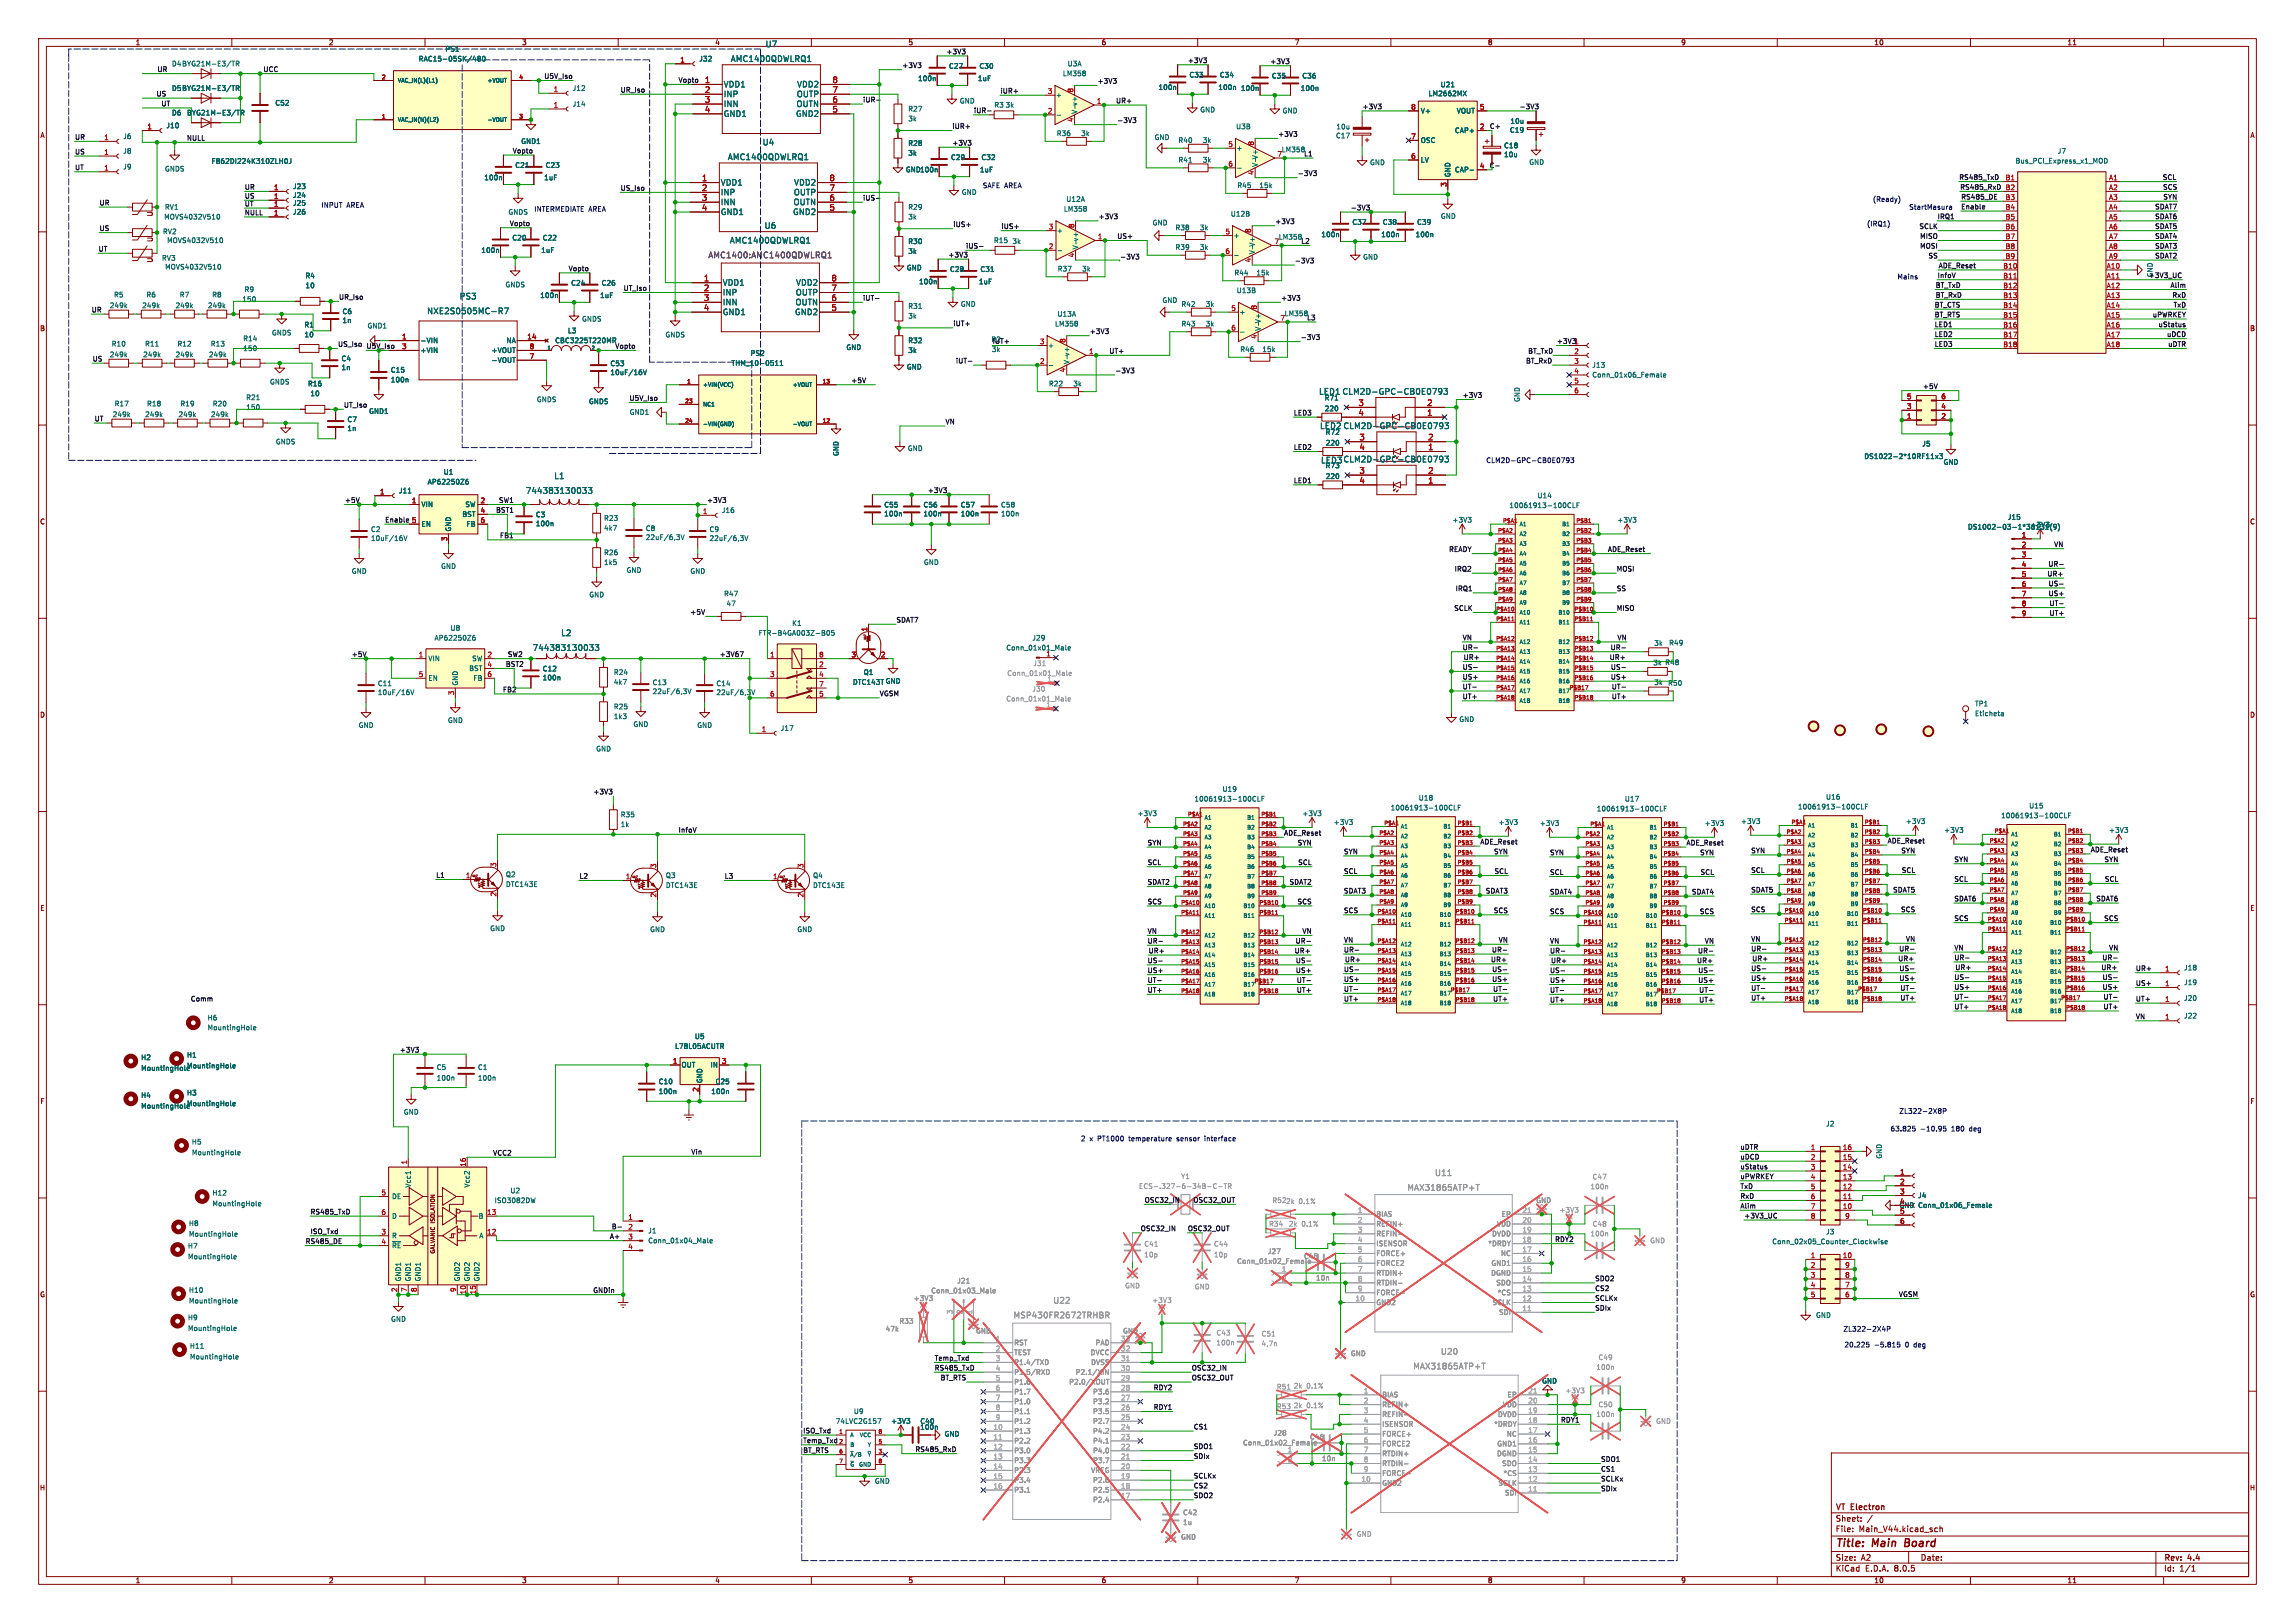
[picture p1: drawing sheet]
<svg xmlns="http://www.w3.org/2000/svg" width="594mm" height="420mm" viewBox="0 0 594 420" stroke-linecap="round" stroke-linejoin="round" font-family="sans-serif">
<defs><g id="words">
<g font-size="2.8" fill="#840000">
<text x="475" y="400.9">Title:</text>
<text x="484.7" y="400.9">Main</text>
<text x="493.8" y="400.9">Board</text>
</g>
<g font-size="2.1" fill="#006464">
<text x="189" y="16.2">AMC1400QDWLRQ1</text>
<text x="198" y="12.4">U7</text>
<text x="187.2" y="22.8">VDD1</text>
<text x="206.2" y="22.8">VDD2</text>
<text x="187.2" y="25.4">INP</text>
<text x="187.2" y="27.9">INN</text>
<text x="206.1" y="27.9">OUTN</text>
<text x="206.2" y="25.4">OUTP</text>
<text x="187.2" y="30.4">GND1</text>
<text x="205.9" y="30.4">GND2</text>
<text x="188.3" y="41.6">AMC1400QDWLRQ1</text>
<text x="197.3" y="37.8">U4</text>
<text x="186.4" y="48.2">VDD1</text>
<text x="186.4" y="50.8">INP</text>
<text x="186.4" y="53.3">INN</text>
<text x="205.3" y="53.3">OUTN</text>
<text x="205.4" y="50.8">OUTP</text>
<text x="205.5" y="48.2">VDD2</text>
<text x="186.4" y="55.8">GND1</text>
<text x="197.8" y="59.4">U6</text>
<text x="205.2" y="55.8">GND2</text>
<text x="188.8" y="63.2">AMC1400QDWLRQ1</text>
<text x="118.9" y="77.7">PS3</text>
<text x="186.9" y="74.1">VDD1</text>
<text x="186.9" y="76.7">INP</text>
<text x="205.9" y="76.7">OUTP</text>
<text x="206" y="74.1">VDD2</text>
<text x="110.5" y="81.5">NXE2S0505MC-R7</text>
<text x="186.9" y="79.2">INN</text>
<text x="186.9" y="81.7">GND1</text>
<text x="205.7" y="81.7">GND2</text>
<text x="205.8" y="79.2">OUTN</text>
<text x="341.3" y="102.3">LED1 CLM2D-GPC-CB0E0793</text>
<text x="341.6" y="111.2">LED2 CLM2D-GPC-CB0E0793</text>
<text x="143.4" y="124.2">L1</text>
<text x="341.8" y="120.1">LED3 CLM2D-GPC-CB0E0793</text>
<text x="136" y="128">744383130033</text>
<text x="145.1" y="164.8">L2</text>
<text x="137.8" y="168.6">744383130033</text>
</g>
<g font-size="2.1" fill="#a90000">
<text x="182.3" y="21.6">1</text>
<text x="215.4" y="21.6">8</text>
<text x="182.3" y="24.1">2</text>
<text x="182.3" y="26.7">3</text>
<text x="182.3" y="29.2">4</text>
<text x="215.4" y="29.2">5</text>
<text x="215.4" y="26.7">6</text>
<text x="215.4" y="24.1">7</text>
<text x="181.6" y="47">1</text>
<text x="214.6" y="47">8</text>
<text x="181.6" y="49.5">2</text>
<text x="181.6" y="52.1">3</text>
<text x="214.6" y="52.1">6</text>
<text x="214.6" y="49.5">7</text>
<text x="181.6" y="54.6">4</text>
<text x="214.6" y="54.6">5</text>
<text x="182.1" y="72.9">1</text>
<text x="182.1" y="75.4">2</text>
<text x="182.1" y="78">3</text>
<text x="215.1" y="78">6</text>
<text x="215.1" y="75.4">7</text>
<text x="215.1" y="72.9">8</text>
<text x="182.1" y="80.5">4</text>
<text x="215.1" y="80.5">5</text>
<text x="351.5" y="105.2">3</text>
<text x="351.5" y="107.7">4</text>
<text x="369.3" y="107.7">1</text>
<text x="369.3" y="105.2">2</text>
<text x="351.8" y="114">3</text>
<text x="351.8" y="116.6">4</text>
<text x="369.5" y="116.6">1</text>
<text x="369.5" y="114">2</text>
<text x="351.8" y="122.7">3</text>
<text x="351.8" y="125.2">4</text>
<text x="369.5" y="125.2">1</text>
<text x="369.5" y="122.7">2</text>
</g>
<text font-size="2.1" fill="#840084" x="183.2" y="67">AMC1400:AMC1400QDWLRQ1</text>
<g font-size="2.1" fill="#989898">
<text x="371.3" y="304.5">U11</text>
<text x="364.2" y="308.3">MAX31865ATP+T</text>
<text x="262.2" y="341.4">MSP430FR2672TRHBR</text>
<text x="272.5" y="337.5">U22</text>
<text x="372.8" y="350.7">U20</text>
<text x="365.7" y="354.6">MAX31865ATP+T</text>
</g>
<g font-size="2.1" fill="#840000">
<text x="475" y="394">Sheet:</text>
<text x="475" y="391.2">VT</text>
<text x="479.2" y="391.2">Electron</text>
<text x="475" y="396.7">File:</text>
<text x="481.1" y="396.7">Main_V44.kicad_sch</text>
<text x="475" y="406.9">KiCad</text>
<text x="475" y="404.1">Size:</text>
<text x="481.7" y="404.1">A2</text>
<text x="482.7" y="406.9">E.D.A.</text>
<text x="490.3" y="406.9">8.0.5</text>
<text x="497" y="404.1">Date:</text>
<text x="560" y="404.3">Rev:</text>
<text x="560" y="406.9">Id:</text>
<text x="564.1" y="406.9">1/1</text>
<text x="566.4" y="404.3">4.4</text>
</g>
<g font-size="1.8" fill="#840000">
<text x="35" y="11.9">1</text>
<text x="85" y="11.9">2</text>
<text x="135" y="11.9">3</text>
<text x="185" y="11.9">4</text>
<text x="235" y="11.9">5</text>
<text x="285" y="11.9">6</text>
<text x="335" y="11.9">7</text>
<text x="385" y="11.9">8</text>
<text x="435" y="11.9">9</text>
<text x="485" y="11.9">10</text>
<text x="535" y="11.9">11</text>
<text x="10.3" y="35.9">A</text>
<text x="582.3" y="35.9">A</text>
<text x="39.7" y="56.1" transform="rotate(-90 39.7 56.1)">U</text>
<text x="39.7" y="62.8" transform="rotate(-90 39.7 62.8)">U</text>
<text x="39.7" y="68.1" transform="rotate(-90 39.7 68.1)">U</text>
<text x="10.3" y="85.9">B</text>
<text x="582.3" y="85.9">B</text>
<text x="10.3" y="135.9">C</text>
<text x="582.3" y="135.9">C</text>
<text x="10.3" y="185.9">D</text>
<text x="582.3" y="185.9">D</text>
<text x="10.3" y="235.9">E</text>
<text x="582.3" y="235.9">E</text>
<text x="10.3" y="285.9">F</text>
<text x="582.3" y="285.9">F</text>
<text x="10.3" y="335.9">G</text>
<text x="582.3" y="335.9">G</text>
<text x="10.2" y="385.9">H</text>
<text x="582.2" y="385.9">H</text>
<text x="35" y="409.9">1</text>
<text x="85" y="409.9">2</text>
<text x="135" y="409.9">3</text>
<text x="185" y="409.9">4</text>
<text x="235" y="409.9">5</text>
<text x="285" y="409.9">6</text>
<text x="335" y="409.9">7</text>
<text x="385" y="409.9">8</text>
<text x="435" y="409.9">9</text>
<text x="485" y="409.9">10</text>
<text x="535" y="409.9">11</text>
</g>
<g font-size="1.8" fill="#006464">
<text x="44.4" y="17.4">D4 BYG21M-E3/TR</text>
<text x="108.3" y="16.1">RAC15-05SK/480</text>
<text x="115.1" y="13.6">PS1</text>
<text x="180.9" y="16.1">J32</text>
<text x="245.5" y="18">C27</text>
<text x="253.4" y="18">C30</text>
<text x="276.2" y="17.4">U3A</text>
<text x="44.4" y="23.7">D5 BYG21M-E3/TR</text>
<text x="148.1" y="23.7">J12</text>
<text x="237.5" y="21.2">100n</text>
<text x="253" y="21.2">1uF</text>
<text x="275" y="19.9">LM358</text>
<text x="299.7" y="23.5">100n</text>
<text x="307.7" y="20.3">C33</text>
<text x="315.2" y="23.5">100n</text>
<text x="315.6" y="20.3">C34</text>
<text x="321.1" y="23.7">100n</text>
<text x="329.1" y="20.5">C35</text>
<text x="336.6" y="23.7">100n</text>
<text x="336.9" y="20.5">C36</text>
<text x="372.8" y="22.8">U21</text>
<text x="71.1" y="27.5">C52</text>
<text x="148.1" y="27.8">J14</text>
<text x="235" y="29.1">R27</text>
<text x="248.3" y="27">GND</text>
<text x="257.2" y="28">R3</text>
<text x="260.1" y="28">3k</text>
<text x="273.2" y="25.5">+</text>
<text x="279" y="29.6" transform="rotate(-90 279 29.6)">V- v+</text>
<text x="310.5" y="29.3">GND</text>
<text x="331.9" y="29.5">GND</text>
<text x="367.6" y="29.6">V+</text>
<text x="369.6" y="25.1">LM2662MX</text>
<text x="376.9" y="29.6">VOUT</text>
<text x="42.9" y="33.4">J10</text>
<text x="44.4" y="30.1">D6</text>
<text x="48.3" y="30.1">BYG21M-E3/TR</text>
<text x="235" y="31.6">3k</text>
<text x="273.4" y="35.4">R36</text>
<text x="279.7" y="35.4">3k</text>
<text x="319.8" y="33.6">U3B</text>
<text x="345.7" y="36">C17</text>
<text x="345.8" y="33.7">10u</text>
<text x="376.4" y="34.6">CAP+</text>
<text x="390.7" y="34.5">C19</text>
<text x="390.8" y="32.2">10u</text>
<text x="31.8" y="36.2">J6</text>
<text x="31.8" y="40">J8</text>
<text x="134.8" y="37.4">GND1</text>
<text x="235" y="37.9">R28</text>
<text x="235" y="40.5">3k</text>
<text x="246" y="41.6">C29</text>
<text x="253.9" y="41.6">C32</text>
<text x="298.7" y="36.4">GND</text>
<text x="304.9" y="37.2">R40</text>
<text x="311.2" y="37.2">3k</text>
<text x="319.9" y="39.2">+</text>
<text x="331.6" y="39.6">LM358</text>
<text x="367.6" y="37.2">OSC</text>
<text x="389.2" y="38.6">C18</text>
<text x="389.2" y="40.9">10u</text>
<text x="532.5" y="40">J7</text>
<text x="31.8" y="44">J9</text>
<text x="42.6" y="44.6">GNDS</text>
<text x="54.6" y="42.6">F862DI224K310ZLH0J</text>
<text x="125.2" y="46.8">100n</text>
<text x="133.2" y="43.6">C21</text>
<text x="140.7" y="46.8">1uF</text>
<text x="141.1" y="43.6">C23</text>
<text x="234.3" y="44.8">GND100n</text>
<text x="253.5" y="44.8">1uF</text>
<text x="304.9" y="42.3">R41</text>
<text x="311.2" y="42.3">3k</text>
<text x="325.7" y="43.3" transform="rotate(-90 325.7 43.3)">V-V+</text>
<text x="354.5" y="42.9">GND</text>
<text x="367.6" y="42.3">LV</text>
<text x="375.6" y="46" transform="rotate(-90 375.6 46)">GND</text>
<text x="376.4" y="44.8">CAP-</text>
<text x="395.7" y="42.8">GND</text>
<text x="521.5" y="42.5">Bus_PCI_Express_x1_MOD</text>
<text x="75.7" y="53.4">J25</text>
<text x="75.7" y="51.4">J24</text>
<text x="75.7" y="49.1">J23</text>
<text x="248.8" y="50.6">GND</text>
<text x="275.9" y="52.4">U12A</text>
<text x="320.1" y="48.9">R45</text>
<text x="325.8" y="48.9">15k</text>
<text x="42.4" y="57">MOVS4032V510</text>
<text x="42.6" y="54.5">RV1</text>
<text x="75.7" y="55.7">J26</text>
<text x="131.5" y="55.8">GNDS</text>
<text x="235" y="54.5">R29</text>
<text x="235" y="57">3k</text>
<text x="275.2" y="55">LM358</text>
<text x="298.2" y="58.5">GND</text>
<text x="304.1" y="59.8">R38</text>
<text x="310.4" y="59.8">3k</text>
<text x="318.4" y="56.2">U12B</text>
<text x="349.9" y="58.4">C37</text>
<text x="357.8" y="58.4">C38</text>
<text x="366.7" y="58.4">C39</text>
<text x="372.8" y="56.8">GND</text>
<text x="42.1" y="60.8">RV2</text>
<text x="43.1" y="63.1">MOVS4032V510</text>
<text x="124.5" y="65.6">100n</text>
<text x="132.5" y="62.4">C20</text>
<text x="140" y="65.6">1uF</text>
<text x="140.3" y="62.4">C22</text>
<text x="235" y="63.3">R30</text>
<text x="235" y="65.9">3k</text>
<text x="257.1" y="63.1">R15</text>
<text x="261.9" y="63.3">3k</text>
<text x="273.4" y="60.6">+</text>
<text x="279.2" y="64.6" transform="rotate(-90 279.2 64.6)">V- v+</text>
<text x="304.1" y="64.9">R39</text>
<text x="310.4" y="64.9">3k</text>
<text x="319.2" y="61.8">+</text>
<text x="325" y="65.9" transform="rotate(-90 325 65.9)">V-V+</text>
<text x="330.9" y="62.2">LM358</text>
<text x="341.9" y="61.6">100n</text>
<text x="357.4" y="61.6">100n</text>
<text x="366.3" y="61.6">100n</text>
<text x="41.8" y="67.7">RV3</text>
<text x="42.6" y="70">MOVS4032V510</text>
<text x="234.6" y="70.2">GND</text>
<text x="245.8" y="70.6">C28</text>
<text x="253.6" y="70.6">C31</text>
<text x="273.6" y="70.5">R37</text>
<text x="280" y="70.5">3k</text>
<text x="319.4" y="71.5">R44</text>
<text x="325.1" y="71.5">15k</text>
<text x="352.7" y="67.4">GND</text>
<text x="29.4" y="77.2">R5</text>
<text x="37.8" y="77.2">R6</text>
<text x="46.4" y="77.2">R7</text>
<text x="54.8" y="77.2">R8</text>
<text x="63.2" y="75.8">R9</text>
<text x="78.9" y="72.2">R4</text>
<text x="79" y="74.8">10</text>
<text x="130.7" y="74.5">GNDS</text>
<text x="139.7" y="77.3">100n</text>
<text x="147.7" y="74.1">C24</text>
<text x="155.2" y="77.3">1uF</text>
<text x="155.6" y="74.1">C26</text>
<text x="237.8" y="73.8">100n</text>
<text x="253.2" y="73.8">1uF</text>
<text x="320" y="76">U13B</text>
<text x="28.3" y="79.9">249k</text>
<text x="36.7" y="79.9">249k</text>
<text x="45.3" y="79.9">249k</text>
<text x="53.7" y="79.9">249k</text>
<text x="62.6" y="78.3">150</text>
<text x="88.5" y="81.5">C6</text>
<text x="88.5" y="83.8">1n</text>
<text x="150.5" y="83.4">GNDS</text>
<text x="235" y="80.1">R31</text>
<text x="235" y="82.7">3k</text>
<text x="248.5" y="79.6">GND</text>
<text x="273.6" y="82.1">U13A</text>
<text x="300.7" y="78.6">GND</text>
<text x="305.6" y="79.6">R42</text>
<text x="312" y="79.6">3k</text>
<text x="320.7" y="81.6">+</text>
<text x="332.4" y="82">LM358</text>
<text x="28.8" y="89.9">R10</text>
<text x="37.4" y="89.9">R11</text>
<text x="45.8" y="89.9">R12</text>
<text x="54.4" y="89.9">R13</text>
<text x="62.8" y="88.5">R14</text>
<text x="70.3" y="87">GNDS</text>
<text x="78.7" y="84.9">R1</text>
<text x="78.7" y="87.5">10</text>
<text x="95" y="85.2">GND1</text>
<text x="108.7" y="89">-VIN</text>
<text x="131" y="89">NA</text>
<text x="143.6" y="89">CBC3225T220MR</text>
<text x="146.9" y="86.5">L3</text>
<text x="172.1" y="87.5">GNDS</text>
<text x="235" y="89">R32</text>
<text x="272.9" y="84.7">LM358</text>
<text x="305.6" y="84.7">R43</text>
<text x="312" y="84.7">3k</text>
<text x="326.5" y="85.7" transform="rotate(-90 326.5 85.7)">V-V+</text>
<text x="28.3" y="92.6">249k</text>
<text x="36.9" y="92.6">249k</text>
<text x="45.3" y="92.6">249k</text>
<text x="54" y="92.6">249k</text>
<text x="62.9" y="91">150</text>
<text x="88.3" y="93.7">C4</text>
<text x="88.3" y="96">1n</text>
<text x="108.7" y="91.5">+VIN</text>
<text x="127.1" y="94.1">-VOUT</text>
<text x="127.1" y="91.5">+VOUT</text>
<text x="157.9" y="94.9">C53</text>
<text x="189.2" y="94.8">THM_10-0511</text>
<text x="194.1" y="92.3">PS2</text>
<text x="218.9" y="90.8">GND</text>
<text x="234.6" y="95.8">GND</text>
<text x="235" y="91.5">3k</text>
<text x="256.6" y="91.3">3k</text>
<text x="271.1" y="90.3">+</text>
<text x="277" y="94.4" transform="rotate(-90 277 94.4)">V- v+</text>
<text x="320.9" y="91.3">R46</text>
<text x="326.6" y="91.3">15k</text>
<text x="412" y="95.4">J13</text>
<text x="69.7" y="99.7">GNDS</text>
<text x="79.6" y="100.2">R16</text>
<text x="101" y="99.2">100n</text>
<text x="101" y="96.6">C15</text>
<text x="157.9" y="97.3">10uF/16V</text>
<text x="271.4" y="100.2">R22</text>
<text x="277.7" y="100.2">3k</text>
<text x="412" y="97.9">Conn_01x06_Female</text>
<text x="29.5" y="105.4">R17</text>
<text x="37.9" y="105.4">R18</text>
<text x="46.6" y="105.4">R19</text>
<text x="54.9" y="105.4">R20</text>
<text x="63.6" y="103.7">R21</text>
<text x="63.6" y="106.3">150</text>
<text x="80.2" y="102.7">10</text>
<text x="95.4" y="107.3">GND1</text>
<text x="138.8" y="104.3">GNDS</text>
<text x="152.3" y="104.8">GNDS</text>
<text x="162.9" y="107.5">GND1</text>
<text x="342.7" y="103.8">R71</text>
<text x="342.8" y="106.6">220</text>
<text x="393.6" y="104.1" transform="rotate(-90 393.6 104.1)">GND</text>
<text x="29.1" y="108.1">249k</text>
<text x="37.4" y="108.1">249k</text>
<text x="46.1" y="108.1">249k</text>
<text x="54.5" y="108.1">249k</text>
<text x="89.8" y="109.4">C7</text>
<text x="89.8" y="111.7">1n</text>
<text x="343" y="112.7">R72</text>
<text x="71.3" y="115.2">GNDS</text>
<text x="217.3" y="118.1" transform="rotate(-90 217.3 118.1)">GND</text>
<text x="234.8" y="116.9">GND</text>
<text x="343" y="115.5">220</text>
<text x="482.4" y="119">DS1022-2*10RF11x3</text>
<text x="497.4" y="115.7">J5</text>
<text x="110.6" y="125.6">AP62250Z6</text>
<text x="114.7" y="123">U1</text>
<text x="343" y="121.4">R73</text>
<text x="343" y="124.1">220</text>
<text x="502.9" y="120.5">GND</text>
<text x="103.1" y="127.9">J11</text>
<text x="109" y="131.4">VIN</text>
<text x="120.3" y="131.4">SW</text>
<text x="228.7" y="131.5">C55</text>
<text x="238.9" y="131.5">C56</text>
<text x="248.5" y="131.5">C57</text>
<text x="259" y="131.5">C58</text>
<text x="390.6" y="131.7">10061913-100CLF</text>
<text x="397.8" y="129.1">U14</text>
<text x="95.9" y="137.9">C2</text>
<text x="109" y="136.5">EN</text>
<text x="116.9" y="137.7" transform="rotate(-90 116.9 137.7)">GND</text>
<text x="119.5" y="134">BST</text>
<text x="120.6" y="136.5">FB</text>
<text x="138.6" y="134.1">C3</text>
<text x="138.6" y="136.4">100n</text>
<text x="156.2" y="137.5">4k7</text>
<text x="156.2" y="135">R23</text>
<text x="167" y="137.6">C8</text>
<text x="183.5" y="137.9">C9</text>
<text x="186.7" y="132.9">J16</text>
<text x="228.7" y="133.8">100n</text>
<text x="238.9" y="133.8">100n</text>
<text x="248.5" y="133.8">100n</text>
<text x="259" y="133.8">100n</text>
<text x="375.8" y="135.4">+3V3</text>
<text x="418.5" y="135.4">+3V3</text>
<text x="509.2" y="137.2">DS1002-03-1*36131(9)</text>
<text x="519.5" y="134.7">J15</text>
<text x="525.4" y="136.7">+3V3</text>
<text x="95.9" y="140.2">10uF/16V</text>
<text x="156.2" y="143.9">R26</text>
<text x="167" y="139.9">22uF/6,3V</text>
<text x="183.5" y="140.2">22uF/6,3V</text>
<text x="90.9" y="148.7">GND</text>
<text x="114" y="147.4">GND</text>
<text x="156.2" y="146.4">1k5</text>
<text x="162" y="148.4">GND</text>
<text x="178.6" y="148.7">GND</text>
<text x="239" y="146.4">GND</text>
<text x="152.4" y="154.8">GND</text>
<text x="187.3" y="154.5">R47</text>
<text x="187.9" y="157.1">47</text>
<text x="112.3" y="166">AP62250Z6</text>
<text x="116.5" y="163.4">U8</text>
<text x="196.2" y="164.7">FTR-B4GA003Z-B05</text>
<text x="204.9" y="162.2">K1</text>
<text x="267.1" y="166">J29</text>
<text x="428" y="167.3">3k</text>
<text x="431.9" y="167.2">R49</text>
<text x="110.7" y="171.3">VIN</text>
<text x="121.3" y="173.8">BST</text>
<text x="122.1" y="171.3">SW</text>
<text x="140.3" y="173.9">C12</text>
<text x="260.3" y="168.5">Conn_01x01_Male</text>
<text x="270.7" y="169.9">1</text>
<text x="427.8" y="172.4">3k R48</text>
<text x="97.7" y="177.7">C11</text>
<text x="110.7" y="176.4">EN</text>
<text x="118.7" y="177.5" transform="rotate(-90 118.7 177.5)">GND</text>
<text x="122.4" y="176.4">FB</text>
<text x="140.3" y="176.3">100n</text>
<text x="158.8" y="177.4">4k7</text>
<text x="158.8" y="174.9">R24</text>
<text x="168.8" y="179.8">22uF/6,3V</text>
<text x="168.8" y="177.5">C13</text>
<text x="185.3" y="177.7">C14</text>
<text x="220.6" y="177.4">DTC143T GND</text>
<text x="223.4" y="174.9">Q1</text>
<text x="428" y="177.5">3k</text>
<text x="431.6" y="177.6">R50</text>
<text x="97.7" y="180.1">10uF/16V</text>
<text x="158.8" y="183.7">R25</text>
<text x="185.3" y="180.1">22uF/6,3V</text>
<text x="511.1" y="183">TP1</text>
<text x="511.1" y="185.5">Eticheta</text>
<text x="92.7" y="188.6">GND</text>
<text x="115.8" y="187.3">GND</text>
<text x="158.8" y="186.3">1k3</text>
<text x="163.8" y="188.3">GND</text>
<text x="180.3" y="188.6">GND</text>
<text x="201.9" y="189.3">J17</text>
<text x="377.6" y="187">GND</text>
<text x="154.2" y="194.7">GND</text>
<text x="309" y="207.6">10061913-100CLF</text>
<text x="316.3" y="205.1">U19</text>
<text x="359.8" y="209.9">10061913-100CLF</text>
<text x="367.1" y="207.4">U18</text>
<text x="420.4" y="207.6">U17</text>
<text x="465.2" y="209.7">10061913-100CLF</text>
<text x="472.5" y="207.1">U16</text>
<text x="525.1" y="209.4">U15</text>
<text x="160.5" y="211.7">R35</text>
<text x="160.5" y="214.2">1k</text>
<text x="294.3" y="211.4">+3V3</text>
<text x="337" y="211.4">+3V3</text>
<text x="345.1" y="213.7">+3V3</text>
<text x="387.8" y="213.7">+3V3</text>
<text x="398.4" y="213.9">+3V3</text>
<text x="413.2" y="210.2">10061913-100CLF</text>
<text x="441.1" y="213.9">+3V3</text>
<text x="450.5" y="213.4">+3V3</text>
<text x="493.2" y="213.4">+3V3</text>
<text x="503.1" y="215.7">+3V3</text>
<text x="517.8" y="211.9">10061913-100CLF</text>
<text x="545.7" y="215.7">+3V3</text>
<text x="130.8" y="227.2">Q2</text>
<text x="172.2" y="227.4">Q3</text>
<text x="210.3" y="227.4">Q4</text>
<text x="130.8" y="229.7">DTC143E</text>
<text x="172.2" y="230">DTC143E</text>
<text x="210.3" y="230">DTC143E</text>
<text x="126.7" y="241.1">GND</text>
<text x="168.1" y="241.4">GND</text>
<text x="206.2" y="241.4">GND</text>
<text x="565.2" y="251.3">J18</text>
<text x="565.2" y="255.1">J19</text>
<text x="565.2" y="263.8">J22</text>
<text x="565.2" y="259.2">J20</text>
<text x="53.6" y="264.3">H6</text>
<text x="53.6" y="266.8">MountingHole</text>
<text x="179.7" y="269.1">U5</text>
<text x="36.4" y="274.5">H2</text>
<text x="48.3" y="273.9">H1</text>
<text x="174.6" y="271.6">L78L05ACUTR</text>
<text x="36.4" y="277.3">MountingHole</text>
<text x="48.3" y="276.7">MountingHole</text>
<text x="112.9" y="277.1">C5</text>
<text x="112.9" y="279.8">100n</text>
<text x="123.6" y="277.1">C1</text>
<text x="123.6" y="279.8">100n</text>
<text x="170.4" y="280.8">C10</text>
<text x="176.3" y="276.5">OUT</text>
<text x="182" y="280.4" transform="rotate(-90 182 280.4)">GND</text>
<text x="183.8" y="276.5">IN</text>
<text x="185.1" y="280.8">C25</text>
<text x="36.4" y="284.3">H4</text>
<text x="36.4" y="287.1">MountingHole</text>
<text x="48.3" y="283.7">H3</text>
<text x="48.3" y="286.4">MountingHole</text>
<text x="170.4" y="283.3">100n</text>
<text x="184" y="283.3">100n</text>
<text x="104.4" y="288.6">GND</text>
<text x="472.5" y="291.7">J2</text>
<text x="49.5" y="296.4">H5</text>
<text x="49.5" y="299.1">MountingHole</text>
<text x="487.3" y="300" transform="rotate(-90 487.3 300)">GND</text>
<text x="54.9" y="309.6">H12</text>
<text x="101.3" y="310.5">DE</text>
<text x="106.5" y="307.4" transform="rotate(-90 106.5 307.4)">Vcc1</text>
<text x="121.8" y="307.4" transform="rotate(-90 121.8 307.4)">Vcc2</text>
<text x="127.9" y="311.5">ISO3082DW</text>
<text x="132" y="309">U2</text>
<text x="496.3" y="310.2">J4</text>
<text x="48.8" y="317.5">H8</text>
<text x="54.9" y="312.4">MountingHole</text>
<text x="101.3" y="315.6">D</text>
<text x="123.7" y="315.6">B</text>
<text x="491.5" y="312.8">GND Conn_01x06_Female</text>
<text x="48.5" y="323.3">H7</text>
<text x="48.8" y="320.2">MountingHole</text>
<text x="101.3" y="320.6">R</text>
<text x="101.3" y="323.2">~{RE}</text>
<text x="123.9" y="320.6">A</text>
<text x="167.6" y="319.4">J1</text>
<text x="167.6" y="321.9">Conn_01x04_Male</text>
<text x="458.6" y="322.2">Conn_02x05_Counter_Clockwise</text>
<text x="472.5" y="319.6">J3</text>
<text x="48.5" y="326.1">MountingHole</text>
<text x="48.8" y="334.7">H10</text>
<text x="104" y="331.7" transform="rotate(-90 104 331.7)">GND1</text>
<text x="106.5" y="331.7" transform="rotate(-90 106.5 331.7)">GND1</text>
<text x="109.1" y="331.7" transform="rotate(-90 109.1 331.7)">GND1</text>
<text x="119.2" y="331.7" transform="rotate(-90 119.2 331.7)">GND2</text>
<text x="121.8" y="331.7" transform="rotate(-90 121.8 331.7)">GND2</text>
<text x="124.3" y="331.7" transform="rotate(-90 124.3 331.7)">GND2</text>
<text x="48.5" y="341.8">H9</text>
<text x="48.8" y="337.5">MountingHole</text>
<text x="469.9" y="341.2">GND</text>
<text x="48.5" y="344.6">MountingHole</text>
<text x="101.1" y="342.2">GND</text>
<text x="49" y="349.2">H11</text>
<text x="49" y="352">MountingHole</text>
<text x="399" y="358.2">GND</text>
<text x="216.2" y="368.7">74LVC2G157</text>
<text x="220.9" y="366.1">U9</text>
<text x="230.5" y="368.6">+3V3</text>
<text x="238" y="370.2">100n</text>
<text x="238.1" y="368.7">C40</text>
<text x="244.4" y="372">GND</text>
<text x="226.3" y="384.1">GND</text>
</g>
<g font-size="1.8" fill="#a90000">
<text x="176" y="16.3">1</text>
<text x="143.2" y="23.9">1</text>
<text x="143.2" y="27.9">1</text>
<text x="271.1" y="29.5">2</text>
<text x="271.1" y="24.4">3</text>
<text x="277.9" y="24.1" transform="rotate(-90 277.9 24.1)">8</text>
<text x="283.8" y="26.9">1</text>
<text x="365.1" y="28.4">8</text>
<text x="382.9" y="28.4">5</text>
<text x="38" y="33.5">1</text>
<text x="277.9" y="31.7" transform="rotate(-90 277.9 31.7)">4</text>
<text x="382.9" y="33.5">2</text>
<text x="26.9" y="36.3">1</text>
<text x="26.9" y="40.1">1</text>
<text x="317.8" y="38.1">5</text>
<text x="324.6" y="37.8" transform="rotate(-90 324.6 37.8)">8</text>
<text x="330.5" y="40.6">7</text>
<text x="365.1" y="41.1">6</text>
<text x="365.1" y="36.1">7</text>
<text x="26.9" y="44.2">1</text>
<text x="317.8" y="43.2">6</text>
<text x="324.6" y="45.4" transform="rotate(-90 324.6 45.4)">4</text>
<text x="382.9" y="43.7">4</text>
<text x="519" y="46.7">B1</text>
<text x="545.7" y="46.7">A1</text>
<text x="70.8" y="53.6">1</text>
<text x="70.8" y="51.6">1</text>
<text x="70.8" y="49.3">1</text>
<text x="374.5" y="48.5" transform="rotate(-90 374.5 48.5)">3</text>
<text x="519" y="49.3">B2</text>
<text x="519" y="51.8">B3</text>
<text x="545.7" y="49.3">A2</text>
<text x="545.7" y="51.8">A3</text>
<text x="70.8" y="55.9">1</text>
<text x="271.3" y="59.4">3</text>
<text x="278.1" y="59.1" transform="rotate(-90 278.1 59.1)">8</text>
<text x="519" y="54.4">B4</text>
<text x="519" y="56.9">B5</text>
<text x="519" y="59.4">B6</text>
<text x="545.7" y="54.4">A4</text>
<text x="545.7" y="56.9">A5</text>
<text x="545.7" y="59.4">A6</text>
<text x="271.3" y="64.5">2</text>
<text x="284" y="62">1</text>
<text x="317" y="60.7">5</text>
<text x="317" y="65.8">6</text>
<text x="323.8" y="60.4" transform="rotate(-90 323.8 60.4)">8</text>
<text x="329.7" y="63.2">7</text>
<text x="519" y="62">B7</text>
<text x="519" y="64.5">B8</text>
<text x="545.7" y="62">A7</text>
<text x="545.7" y="64.5">A8</text>
<text x="278.1" y="66.7" transform="rotate(-90 278.1 66.7)">4</text>
<text x="323.8" y="68" transform="rotate(-90 323.8 68)">4</text>
<text x="518.4" y="69.6">B10</text>
<text x="519" y="67.1">B9</text>
<text x="545.1" y="69.6">A10</text>
<text x="545.7" y="67.1">A9</text>
<text x="518.4" y="72.1">B11</text>
<text x="518.4" y="74.7">B12</text>
<text x="518.4" y="77.2">B13</text>
<text x="545.1" y="72.1">A11</text>
<text x="545.1" y="74.7">A12</text>
<text x="545.1" y="77.2">A13</text>
<text x="318.6" y="80.5">5</text>
<text x="325.4" y="80.2" transform="rotate(-90 325.4 80.2)">8</text>
<text x="331.3" y="83.1">7</text>
<text x="518.4" y="79.8">B14</text>
<text x="518.4" y="82.3">B15</text>
<text x="545.1" y="79.8">A14</text>
<text x="545.1" y="82.3">A15</text>
<text x="103.9" y="87.9">1</text>
<text x="136.4" y="87.9">14</text>
<text x="269" y="89.2">3</text>
<text x="275.8" y="88.8" transform="rotate(-90 275.8 88.8)">8</text>
<text x="318.6" y="85.6">6</text>
<text x="325.4" y="87.8" transform="rotate(-90 325.4 87.8)">4</text>
<text x="518.4" y="84.8">B16</text>
<text x="518.4" y="87.4">B17</text>
<text x="518.4" y="89.9">B18</text>
<text x="545.1" y="84.8">A16</text>
<text x="545.1" y="87.4">A17</text>
<text x="545.1" y="89.9">A18</text>
<text x="103.9" y="90.4">3</text>
<text x="137" y="93">7</text>
<text x="137" y="90.4">8</text>
<text x="269" y="94.2">2</text>
<text x="281.7" y="91.7">1</text>
<text x="407.3" y="91.7">2</text>
<text x="407.3" y="94.2">3</text>
<text x="275.8" y="96.5" transform="rotate(-90 275.8 96.5)">4</text>
<text x="407.3" y="96.8">4</text>
<text x="407.3" y="99.3">5</text>
<text x="407.3" y="101.9">6</text>
<text x="493.5" y="105.9">3</text>
<text x="493.5" y="103.4">5</text>
<text x="502.3" y="105.9">4</text>
<text x="502.3" y="103.4">6</text>
<text x="493.5" y="108.5">1</text>
<text x="502.3" y="108.5">2</text>
<text x="98.2" y="128">1</text>
<text x="106.5" y="130.3">1</text>
<text x="124.3" y="130.3">2</text>
<text x="106.5" y="135.4">5</text>
<text x="124.3" y="132.8">4</text>
<text x="124.3" y="135.4">6</text>
<text x="181.8" y="133.1">1</text>
<text x="115.8" y="140.2" transform="rotate(-90 115.8 140.2)">3</text>
<text x="523.2" y="139.2">1</text>
<text x="523.2" y="141.7">2</text>
<text x="523.2" y="144.3">3</text>
<text x="523.2" y="146.8">4</text>
<text x="523.2" y="149.4">5</text>
<text x="523.2" y="151.9">6</text>
<text x="523.2" y="154.4">7</text>
<text x="523.2" y="157">8</text>
<text x="523.2" y="159.5">9</text>
<text x="224.5" y="163.5" transform="rotate(-90 224.5 163.5)">1</text>
<text x="108.3" y="170.2">1</text>
<text x="126" y="170.2">2</text>
<text x="126" y="172.7">4</text>
<text x="199.2" y="170.2">1</text>
<text x="211.9" y="172.7">2</text>
<text x="211.9" y="170.2">8</text>
<text x="220.3" y="170.2">3</text>
<text x="227.9" y="170.2">2</text>
<text x="108.3" y="175.3">5</text>
<text x="126" y="175.3">6</text>
<text x="199.2" y="175.3">3</text>
<text x="211.9" y="175.3">4</text>
<text x="211.9" y="177.8">7</text>
<text x="117.6" y="180" transform="rotate(-90 117.6 180)">3</text>
<text x="199.2" y="180.3">6</text>
<text x="211.9" y="180.3">5</text>
<text x="197" y="189.5">1</text>
<text x="120.5" y="227.3">1</text>
<text x="128.5" y="224.5" transform="rotate(-90 128.5 224.5)">3</text>
<text x="161.9" y="227.6">1</text>
<text x="169.9" y="224.7" transform="rotate(-90 169.9 224.7)">3</text>
<text x="200" y="227.6">1</text>
<text x="208" y="224.7" transform="rotate(-90 208 224.7)">3</text>
<text x="128.5" y="232.1" transform="rotate(-90 128.5 232.1)">2</text>
<text x="169.9" y="232.4" transform="rotate(-90 169.9 232.4)">2</text>
<text x="208" y="232.4" transform="rotate(-90 208 232.4)">2</text>
<text x="560.3" y="251.5">1</text>
<text x="560.3" y="255.3">1</text>
<text x="560.3" y="263.9">1</text>
<text x="560.3" y="259.3">1</text>
<text x="174" y="275.3">1</text>
<text x="186.7" y="275.3">3</text>
<text x="180.8" y="282.6" transform="rotate(-90 180.8 282.6)">2</text>
<text x="468.6" y="297.7">1</text>
<text x="476.8" y="297.7">16</text>
<text x="105.4" y="301.4" transform="rotate(-90 105.4 301.4)">1</text>
<text x="120.6" y="302" transform="rotate(-90 120.6 302)">16</text>
<text x="468.6" y="300.2">2</text>
<text x="468.6" y="302.8">3</text>
<text x="468.6" y="305.3">4</text>
<text x="476.8" y="305.3">13</text>
<text x="476.8" y="302.8">14</text>
<text x="476.8" y="300.2">15</text>
<text x="491.7" y="304">1</text>
<text x="98.6" y="309.4">5</text>
<text x="468.6" y="307.8">5</text>
<text x="468.6" y="310.4">6</text>
<text x="476.8" y="310.4">11</text>
<text x="476.8" y="307.8">12</text>
<text x="491.7" y="306.6">2</text>
<text x="491.7" y="309.1">3</text>
<text x="491.7" y="311.7">4</text>
<text x="98.6" y="314.5">6</text>
<text x="125.9" y="314.5">13</text>
<text x="162.5" y="315.7">1</text>
<text x="468.6" y="312.9">7</text>
<text x="468.6" y="315.5">8</text>
<text x="476.8" y="312.9">10</text>
<text x="477.4" y="315.5">9</text>
<text x="491.7" y="314.2">5</text>
<text x="491.7" y="316.7">6</text>
<text x="98.6" y="319.5">3</text>
<text x="98.6" y="322.1">4</text>
<text x="125.9" y="319.5">12</text>
<text x="162.5" y="318.3">2</text>
<text x="162.5" y="320.8">3</text>
<text x="162.5" y="323.3">4</text>
<text x="468.6" y="325.6">1</text>
<text x="468.6" y="328.2">2</text>
<text x="476.8" y="325.6">10</text>
<text x="477.4" y="328.2">9</text>
<text x="102.9" y="334.5" transform="rotate(-90 102.9 334.5)">2</text>
<text x="105.4" y="334.5" transform="rotate(-90 105.4 334.5)">7</text>
<text x="107.9" y="334.5" transform="rotate(-90 107.9 334.5)">8</text>
<text x="118.1" y="334.5" transform="rotate(-90 118.1 334.5)">9</text>
<text x="120.6" y="335.1" transform="rotate(-90 120.6 335.1)">10</text>
<text x="123.2" y="335.1" transform="rotate(-90 123.2 335.1)">15</text>
<text x="468.6" y="330.7">3</text>
<text x="468.6" y="333.2">4</text>
<text x="468.6" y="335.8">5</text>
<text x="477.4" y="335.8">6</text>
<text x="477.4" y="333.2">7</text>
<text x="477.4" y="330.7">8</text>
</g>
<g font-size="1.8" fill="#0f0f0f">
<text x="233.4" y="17.7">+3V3</text>
<text x="244.9" y="14.1">+3V3</text>
<text x="307.3" y="16.4">+3V3</text>
<text x="328.7" y="16.7">+3V3</text>
<text x="40.6" y="18.7">UR</text>
<text x="68.1" y="18.7">UCC</text>
<text x="140.8" y="20.5">U5V_Iso</text>
<text x="175.5" y="21.5">Vopto</text>
<text x="284" y="21.7">+3V3</text>
<text x="40.4" y="25">US</text>
<text x="41.7" y="27.6">UT</text>
<text x="160.5" y="24">UR_Iso</text>
<text x="223.3" y="26.6">iUR-</text>
<text x="252" y="29.4">iUR-</text>
<text x="258.8" y="24.3">iUR+</text>
<text x="288.7" y="26.8">UR+</text>
<text x="352.6" y="28.4">+3V3</text>
<text x="393.2" y="28.4">-3V3</text>
<text x="246.4" y="33.4">iUR+</text>
<text x="289.1" y="31.9">-3V3</text>
<text x="330.7" y="35.5">+3V3</text>
<text x="385.5" y="33.4">C+</text>
<text x="19.3" y="36.2">UR</text>
<text x="19.3" y="40">US</text>
<text x="48.3" y="36.5">NULL</text>
<text x="132.6" y="39.8">Vopto</text>
<text x="246.4" y="37.7">+3V3</text>
<text x="337.4" y="40.5">L1</text>
<text x="19.3" y="44.1">UT</text>
<text x="335.8" y="45.6">-3V3</text>
<text x="507" y="46.6">RS485_TxD</text>
<text x="559.7" y="46.6">SCL</text>
<text x="25.7" y="53.2">UR</text>
<text x="63.2" y="51.5">US</text>
<text x="63.2" y="53.5">UT</text>
<text x="63.2" y="49.2">UR</text>
<text x="160.5" y="49.4">US_Iso</text>
<text x="223.3" y="52">iUS-</text>
<text x="507.2" y="49.2">RS485_RxD</text>
<text x="507.5" y="51.7">RS485_DE</text>
<text x="559.7" y="49.2">SCS</text>
<text x="559.8" y="51.7">SYN</text>
<text x="25.7" y="59.8">US</text>
<text x="63.2" y="55.8">NULL</text>
<text x="131.8" y="58.6">Vopto</text>
<text x="246.6" y="58.8">iUS+</text>
<text x="259.1" y="59.3">iUS+</text>
<text x="284.2" y="56.8">+3V3</text>
<text x="329.9" y="58.1">+3V3</text>
<text x="349.5" y="54.5">-3V3</text>
<text x="496.7" y="59.3">SCLK</text>
<text x="501.4" y="56.8">IRQ1</text>
<text x="507.5" y="54.3">Enable</text>
<text x="557.7" y="56.8">SDAT6</text>
<text x="557.7" y="59.3">SDAT5</text>
<text x="557.7" y="54.3">SDAT7</text>
<text x="25.4" y="65.2">UT</text>
<text x="249.9" y="64.4">iUS-</text>
<text x="289.1" y="61.9">US+</text>
<text x="336.6" y="63.1">L2</text>
<text x="496.8" y="64.4">MOSI</text>
<text x="496.8" y="61.9">MISO</text>
<text x="557.7" y="61.9">SDAT4</text>
<text x="557.7" y="64.4">SDAT3</text>
<text x="147.1" y="70.3">Vopto</text>
<text x="245.4" y="66.7">+3V3</text>
<text x="335" y="68.2">-3V3</text>
<text x="499" y="67">SS</text>
<text x="501.6" y="69.5">ADE_Reset</text>
<text x="557.4" y="71.9" transform="rotate(-90 557.4 71.9)">GND</text>
<text x="557.7" y="67">SDAT2</text>
<text x="87.6" y="77.6">UR_Iso</text>
<text x="161.3" y="75.3">UT_Iso</text>
<text x="223.3" y="77.9">iUT-</text>
<text x="331.5" y="77.9">+3V3</text>
<text x="500.9" y="77.1">BT_RxD</text>
<text x="500.9" y="74.6">BT_TxD</text>
<text x="501.4" y="72">InfoV</text>
<text x="556" y="72">+3V3_UC</text>
<text x="561.7" y="74.6">Alim</text>
<text x="562.1" y="77.1">RxD</text>
<text x="23.6" y="80.9">UR</text>
<text x="338.2" y="83">L3</text>
<text x="500.6" y="82.2">BT_RTS</text>
<text x="500.6" y="79.7">BT_CTS</text>
<text x="557.1" y="82.2">uPWRKEY</text>
<text x="562.4" y="79.7">TxD</text>
<text x="87.4" y="89.8">US_Iso</text>
<text x="246.6" y="84.5">iUT+</text>
<text x="256.5" y="88.7">R2</text>
<text x="256.8" y="89.1">iUT+</text>
<text x="281.9" y="86.5">+3V3</text>
<text x="336.5" y="88">-3V3</text>
<text x="402.8" y="89.1">+3V3</text>
<text x="407.3" y="89.2">1</text>
<text x="500.6" y="87.3">LED2</text>
<text x="500.6" y="84.7">LED1</text>
<text x="500.6" y="89.8">LED3</text>
<text x="558.6" y="84.7">uStatus</text>
<text x="560.8" y="87.3">uDCD</text>
<text x="561.1" y="89.8">uDTR</text>
<text x="23.9" y="93.6">US</text>
<text x="159.1" y="90.3">Vopto</text>
<text x="247.3" y="94.1">iUT-</text>
<text x="287" y="91.6">UT+</text>
<text x="394.9" y="94.1">BT_RxD</text>
<text x="395.4" y="91.6">BT_TxD</text>
<text x="220.2" y="99.2">+5V</text>
<text x="288.5" y="96.7">-3V3</text>
<text x="497.6" y="100.7">+5V</text>
<text x="88.9" y="105.6">UT_Iso</text>
<text x="162.8" y="103.8">U5V_Iso</text>
<text x="334.8" y="107.6">LED3</text>
<text x="378.5" y="103">+3V3</text>
<text x="24.4" y="109.1">UT</text>
<text x="244.6" y="109.9">VN</text>
<text x="334.8" y="116.5">LED2</text>
<text x="334.8" y="125.1">LED1</text>
<text x="89.2" y="130.2">+5V</text>
<text x="129" y="130.2">SW1</text>
<text x="182.9" y="130.2">+3V3</text>
<text x="240" y="127.7">+3V3</text>
<text x="99.6" y="135.3">Enable</text>
<text x="128.3" y="132.7">BST1</text>
<text x="129.3" y="139.3">FB1</text>
<text x="374.9" y="142.9">READY</text>
<text x="416.1" y="142.9">ADE_Reset</text>
<text x="531.5" y="141.6">VN</text>
<text x="376.4" y="148">IRQ2</text>
<text x="418.3" y="148">MOSI</text>
<text x="529.8" y="149.3">UR+</text>
<text x="530" y="146.7">UR-</text>
<text x="376.6" y="153.1">IRQ1</text>
<text x="418.3" y="153.1">SS</text>
<text x="530.1" y="154.3">US+</text>
<text x="530.1" y="151.8">US-</text>
<text x="178.6" y="159.2">+5V</text>
<text x="231.9" y="161.2">SDAT7</text>
<text x="376.3" y="158.1">SCLK</text>
<text x="418.3" y="158.1">MISO</text>
<text x="530.3" y="156.9">UT-</text>
<text x="530.3" y="159.4">UT+</text>
<text x="378.5" y="165.8">VN</text>
<text x="418.5" y="165.8">VN</text>
<text x="90.9" y="170.1">+5V</text>
<text x="130.8" y="172.6">BST2</text>
<text x="131.3" y="170.1">SW2</text>
<text x="186.2" y="170.1">+3V67</text>
<text x="378.5" y="168.3">UR-</text>
<text x="378.5" y="173.4">US-</text>
<text x="378.7" y="170.8">UR+</text>
<text x="416.5" y="170.8">UR+</text>
<text x="416.8" y="168.3">UR-</text>
<text x="416.8" y="173.4">US-</text>
<text x="130" y="179.2">FB2</text>
<text x="378.5" y="178.5">UT-</text>
<text x="378.5" y="175.9">US+</text>
<text x="416.8" y="175.9">US+</text>
<text x="417.1" y="178.5">UT-</text>
<text x="227.6" y="180.2">VGSM</text>
<text x="378.5" y="181">UT+</text>
<text x="417.1" y="181">UT+</text>
<text x="153.5" y="205.6">+3V3</text>
<text x="175.5" y="215.6">InfoV</text>
<text x="296.9" y="218.9">SYN</text>
<text x="332.2" y="216.3">ADE_Reset</text>
<text x="335.8" y="218.9">SYN</text>
<text x="347.7" y="221.1">SYN</text>
<text x="383" y="218.6">ADE_Reset</text>
<text x="386.6" y="221.1">SYN</text>
<text x="401.1" y="221.4">SYN</text>
<text x="436.4" y="218.9">ADE_Reset</text>
<text x="439.9" y="221.4">SYN</text>
<text x="453.1" y="220.9">SYN</text>
<text x="488.4" y="218.3">ADE_Reset</text>
<text x="492" y="220.9">SYN</text>
<text x="541" y="220.6">ADE_Reset</text>
<text x="112.8" y="227.2">L1</text>
<text x="149.9" y="227.5">L2</text>
<text x="187.5" y="227.5">L3</text>
<text x="296.9" y="223.9">SCL</text>
<text x="335.9" y="223.9">SCL</text>
<text x="347.7" y="226.2">SCL</text>
<text x="386.7" y="226.2">SCL</text>
<text x="401.1" y="226.5">SCL</text>
<text x="440" y="226.5">SCL</text>
<text x="453.1" y="226">SCL</text>
<text x="492.1" y="226">SCL</text>
<text x="505.7" y="223.2">SYN</text>
<text x="544.6" y="223.2">SYN</text>
<text x="296.9" y="229">SDAT2</text>
<text x="333.6" y="229">SDAT2</text>
<text x="347.7" y="231.3">SDAT3</text>
<text x="384.4" y="231.3">SDAT3</text>
<text x="401.1" y="231.6">SDAT4</text>
<text x="437.8" y="231.6">SDAT4</text>
<text x="453.1" y="231">SDAT5</text>
<text x="489.9" y="231">SDAT5</text>
<text x="505.7" y="233.3">SDAT6</text>
<text x="505.7" y="228.3">SCL</text>
<text x="542.4" y="233.3">SDAT6</text>
<text x="544.7" y="228.3">SCL</text>
<text x="296.9" y="234.1">SCS</text>
<text x="335.7" y="234.1">SCS</text>
<text x="347.7" y="236.4">SCS</text>
<text x="386.5" y="236.4">SCS</text>
<text x="401.1" y="236.6">SCS</text>
<text x="439.8" y="236.6">SCS</text>
<text x="453.1" y="236.1">SCS</text>
<text x="491.9" y="236.1">SCS</text>
<text x="505.7" y="238.4">SCS</text>
<text x="544.5" y="238.4">SCS</text>
<text x="296.9" y="241.7">VN</text>
<text x="296.9" y="244.3">UR-</text>
<text x="335.2" y="244.3">UR-</text>
<text x="337" y="241.7">VN</text>
<text x="347.7" y="244">VN</text>
<text x="387.8" y="244">VN</text>
<text x="401.1" y="244.3">VN</text>
<text x="441.1" y="244.3">VN</text>
<text x="453.1" y="243.7">VN</text>
<text x="493.2" y="243.7">VN</text>
<text x="296.9" y="251.9">US+</text>
<text x="296.9" y="249.3">US-</text>
<text x="297.2" y="246.8">UR+</text>
<text x="335" y="246.8">UR+</text>
<text x="335.3" y="249.3">US-</text>
<text x="335.3" y="251.9">US+</text>
<text x="347.7" y="251.6">US-</text>
<text x="347.7" y="246.5">UR-</text>
<text x="348" y="249.1">UR+</text>
<text x="385.8" y="249.1">UR+</text>
<text x="386" y="246.5">UR-</text>
<text x="386.1" y="251.6">US-</text>
<text x="401.1" y="251.9">US-</text>
<text x="401.1" y="246.8">UR-</text>
<text x="401.3" y="249.3">UR+</text>
<text x="439.1" y="249.3">UR+</text>
<text x="439.4" y="246.8">UR-</text>
<text x="439.4" y="251.9">US-</text>
<text x="453.1" y="251.4">US-</text>
<text x="453.1" y="246.3">UR-</text>
<text x="453.4" y="248.8">UR+</text>
<text x="491.2" y="248.8">UR+</text>
<text x="491.4" y="246.3">UR-</text>
<text x="491.5" y="251.4">US-</text>
<text x="505.7" y="248.6">UR-</text>
<text x="505.7" y="246">VN</text>
<text x="506" y="251.1">UR+</text>
<text x="543.8" y="251.1">UR+</text>
<text x="544" y="248.6">UR-</text>
<text x="545.8" y="246">VN</text>
<text x="552.7" y="251.4">UR+</text>
<text x="296.9" y="257">UT+</text>
<text x="296.9" y="254.4">UT-</text>
<text x="335.5" y="257">UT+</text>
<text x="335.5" y="254.4">UT-</text>
<text x="347.7" y="254.2">US+</text>
<text x="347.7" y="256.7">UT-</text>
<text x="386.1" y="254.2">US+</text>
<text x="386.3" y="256.7">UT-</text>
<text x="401.1" y="254.4">US+</text>
<text x="401.1" y="257">UT-</text>
<text x="439.4" y="254.4">US+</text>
<text x="439.7" y="257">UT-</text>
<text x="453.1" y="253.9">US+</text>
<text x="453.1" y="256.4">UT-</text>
<text x="491.5" y="253.9">US+</text>
<text x="491.7" y="256.4">UT-</text>
<text x="505.7" y="256.2">US+</text>
<text x="505.7" y="253.7">US-</text>
<text x="544.1" y="256.2">US+</text>
<text x="544.1" y="253.7">US-</text>
<text x="552.7" y="255.2">US+</text>
<text x="49.3" y="259.2">Comm</text>
<text x="347.7" y="259.2">UT+</text>
<text x="386.3" y="259.2">UT+</text>
<text x="401.1" y="259.5">UT+</text>
<text x="439.7" y="259.5">UT+</text>
<text x="453.1" y="259">UT+</text>
<text x="491.7" y="259">UT+</text>
<text x="505.7" y="261.3">UT+</text>
<text x="505.7" y="258.7">UT-</text>
<text x="544.3" y="258.7">UT-</text>
<text x="544.3" y="261.3">UT+</text>
<text x="552.7" y="259.2">UT+</text>
<text x="552.7" y="263.8">VN</text>
<text x="103.4" y="272.4">+3V3</text>
<text x="127.5" y="299.1">VCC2</text>
<text x="178.8" y="298.9">Vin</text>
<text x="450.3" y="297.6">uDTR</text>
<text x="450.3" y="305.2">uPWRKEY</text>
<text x="450.3" y="300.1">uDCD</text>
<text x="450.3" y="302.7">uStatus</text>
<text x="296.2" y="311.3">OSC32_IN</text>
<text x="308.8" y="311.3">OSC32_OUT</text>
<text x="450.3" y="310.3">RxD</text>
<text x="450.3" y="307.8">TxD</text>
<text x="80.3" y="314.4">RS485_TxD</text>
<text x="450.3" y="312.8">Alim</text>
<text x="451.4" y="315.4">+3V3_UC</text>
<text x="79" y="322">RS485_DE</text>
<text x="80.3" y="319.4">ISO_Txd</text>
<text x="157.7" y="320.7">A+</text>
<text x="158.2" y="318.2">B-</text>
<text x="295.1" y="318.7">OSC32_IN</text>
<text x="307.3" y="318.7">OSC32_OUT</text>
<text x="402.4" y="321.5">RDY2</text>
<text x="153.4" y="334.7">GNDin</text>
<text x="412.7" y="334.2">CS2</text>
<text x="412.7" y="331.6">SDO2</text>
<text x="491.3" y="335.7">VGSM</text>
<text x="412.7" y="339.2">SDIx</text>
<text x="412.7" y="336.7">SCLKx</text>
<text x="241.8" y="352.2">Temp_Txd</text>
<text x="241.8" y="354.7">RS485_TxD</text>
<text x="243.3" y="357.3">BT_RTS</text>
<text x="298.5" y="359.8">RDY2</text>
<text x="308.4" y="357.3">OSC32_OUT</text>
<text x="308.4" y="354.7">OSC32_IN</text>
<text x="298.5" y="364.9">RDY1</text>
<text x="207.8" y="371">ISO_Txd</text>
<text x="308.9" y="370">CS1</text>
<text x="403.9" y="368.2">RDY1</text>
<text x="207.8" y="376.1">BT_RTS</text>
<text x="207.8" y="373.5">Temp_Txd</text>
<text x="236.8" y="375.8">RS485_RxD</text>
<text x="308.9" y="377.6">SDIx</text>
<text x="308.9" y="375.1">SDO1</text>
<text x="308.9" y="382.7">SCLKx</text>
<text x="414.3" y="378.4">SDO1</text>
<text x="414.3" y="383.4">SCLKx</text>
<text x="414.3" y="380.9">CS1</text>
<text x="308.9" y="385.2">CS2</text>
<text x="308.9" y="387.8">SDO2</text>
<text x="414.3" y="386">SDIx</text>
</g>
<g font-size="1.8" fill="#009600">
<text x="385.4" y="43.6">C-</text>
<text x="289.8" y="67.2">-3V3</text>
<text x="94.7" y="90.3">U5V_Iso</text>
</g>
<g font-size="1.8" fill="#0000c2">
<text x="83.1" y="53.9">INPUT</text>
<text x="89.7" y="53.9">AREA</text>
<text x="254.3" y="48.8">SAFE AREA</text>
<text x="484.6" y="52.3">(Ready)</text>
<text x="138.2" y="54.9">INTERMEDIATE AREA</text>
<text x="483.1" y="58.7">(IRQ1)</text>
<text x="494" y="54.4">StartMasura</text>
<text x="491" y="72.4">Mains</text>
<text x="384.6" y="119.9">CLM2D-GPC-CB0E0793</text>
<text x="489.2" y="292.9">63.825</text>
<text x="491.5" y="288.3">ZL322-2X8P</text>
<text x="497" y="292.9">-10.95</text>
<text x="505.2" y="292.9">180</text>
<text x="510" y="292.9">deg</text>
<text x="279.7" y="295.4">2</text>
<text x="282" y="295.4">x</text>
<text x="284.2" y="295.4">PT1000</text>
<text x="292.5" y="295.4">temperature</text>
<text x="305.1" y="295.4">sensor</text>
<text x="312.5" y="295.4">interface</text>
<text x="477" y="344.7">ZL322-2X4P</text>
<text x="477.3" y="348.7">20.225</text>
<text x="485.1" y="348.7">-5.815</text>
<text x="493.3" y="348.7">0</text>
<text x="495.7" y="348.7">deg</text>
</g>
<g font-size="1.8" fill="#989898">
<text x="267.3" y="172.6">J31</text>
<text x="260.6" y="175.1">Conn_01x01_Male</text>
<text x="267.1" y="179.2">J30</text>
<text x="270.9" y="176.5">1</text>
<text x="260.3" y="181.7">Conn_01x01_Male</text>
<text x="270.7" y="183.1">1</text>
<text x="305.6" y="305.3">Y1</text>
<text x="412.1" y="305.4">C47</text>
<text x="294.7" y="307.8">ECS-.327-6-34B-C-TR</text>
<text x="329.2" y="311.5">R52</text>
<text x="332.8" y="311.8">2k</text>
<text x="336.2" y="311.8">0.1%</text>
<text x="397.5" y="311.5">GND</text>
<text x="411.5" y="307.9">100n</text>
<text x="328.3" y="317.6">R34</text>
<text x="333.5" y="317.6">2k</text>
<text x="336.9" y="317.6">0.1%</text>
<text x="356.1" y="315.1">BIAS</text>
<text x="356.1" y="317.6">REFIN+</text>
<text x="387.3" y="317.6">VDD</text>
<text x="388.5" y="315.1">EP</text>
<text x="403.5" y="314">+3V3</text>
<text x="412.1" y="317.6">C48</text>
<text x="296" y="322.8">C41</text>
<text x="314.1" y="322.8">C44</text>
<text x="356.1" y="320.1">REFIN-</text>
<text x="356.1" y="322.7">ISENSOR</text>
<text x="385.1" y="322.7">*DRDY</text>
<text x="386.1" y="320.1">DVDD</text>
<text x="411.5" y="320.1">100n</text>
<text x="427" y="321.9">GND</text>
<text x="296" y="325.6">10p</text>
<text x="314.1" y="325.6">10p</text>
<text x="320.1" y="327.3">Conn_01x02_Female</text>
<text x="328" y="324.7">J27</text>
<text x="337.4" y="326">C45</text>
<text x="356.1" y="325.2">FORCE+</text>
<text x="356.1" y="327.8">FORCE2</text>
<text x="385.9" y="327.8">GND1</text>
<text x="388.4" y="325.2">NC</text>
<text x="240.9" y="334.9">Conn_01x03_Male</text>
<text x="247.6" y="332.3">J21</text>
<text x="291.1" y="333.6">GND</text>
<text x="309.1" y="333.8">GND</text>
<text x="340.5" y="331.6">10n</text>
<text x="356.1" y="330.3">RTDIN+</text>
<text x="356.1" y="332.8">RTDIN-</text>
<text x="356.1" y="335.4">FORCE-</text>
<text x="385.8" y="330.3">DGND</text>
<text x="387.1" y="332.8">SDO</text>
<text x="387.5" y="335.4">*CS</text>
<text x="236.4" y="336.9">+3V3</text>
<text x="298.1" y="337.4">+3V3</text>
<text x="356.1" y="337.9">GND2</text>
<text x="386.2" y="337.9">SCLK</text>
<text x="387.9" y="340.5">SDI</text>
<text x="229.1" y="344.8">47k</text>
<text x="232.7" y="342.7">R33</text>
<text x="252.5" y="345.3">GND</text>
<text x="290.6" y="345.3">GND</text>
<text x="314.7" y="345.8">C43</text>
<text x="326.4" y="346">C51</text>
<text x="262.4" y="348.3">RST</text>
<text x="262.4" y="350.9">TEST</text>
<text x="262.4" y="353.4">P1.4/TXD</text>
<text x="282.2" y="350.9">DVCC</text>
<text x="282.3" y="353.4">DVSS</text>
<text x="283.4" y="348.3">PAD</text>
<text x="314.7" y="348.3">100n</text>
<text x="326.4" y="348.6">4,7n</text>
<text x="349.5" y="351.1">GND</text>
<text x="413.6" y="352.1">C49</text>
<text x="262.4" y="356">P1.5/RXD</text>
<text x="262.4" y="358.5">P1.6</text>
<text x="276.6" y="358.5">P2.0/XOUT</text>
<text x="278.3" y="356">P2.1/XIN</text>
<text x="330.4" y="359.8">R51</text>
<text x="334.8" y="359.5">2k</text>
<text x="338.2" y="359.5">0.1%</text>
<text x="413.1" y="354.7">100n</text>
<text x="262.4" y="361">P1.7</text>
<text x="262.4" y="363.6">P1.0</text>
<text x="282.8" y="363.6">P3.2</text>
<text x="282.8" y="361">P3.6</text>
<text x="330.4" y="364.8">R53</text>
<text x="334.8" y="364.6">2k</text>
<text x="338.2" y="364.6">0.1%</text>
<text x="357.6" y="361.8">BIAS</text>
<text x="357.6" y="364.3">REFIN+</text>
<text x="388.9" y="364.3">VDD</text>
<text x="390.1" y="361.8">EP</text>
<text x="405" y="360.7">+3V3</text>
<text x="413.6" y="364.3">C50</text>
<text x="262.4" y="371.2">P1.3</text>
<text x="262.4" y="366.1">P1.1</text>
<text x="262.4" y="368.7">P1.2</text>
<text x="282.8" y="371.2">P4.2</text>
<text x="282.8" y="368.7">P2.7</text>
<text x="282.8" y="366.1">P3.5</text>
<text x="329.5" y="371.7">J28</text>
<text x="357.6" y="366.9">REFIN-</text>
<text x="357.6" y="369.4">ISENSOR</text>
<text x="357.6" y="372">FORCE+</text>
<text x="386.6" y="369.4">*DRDY</text>
<text x="387.6" y="366.9">DVDD</text>
<text x="389.9" y="372">NC</text>
<text x="413.1" y="366.9">100n</text>
<text x="428.5" y="368.7">GND</text>
<text x="262.4" y="373.7">P2.2</text>
<text x="262.4" y="376.3">P3.0</text>
<text x="282.8" y="376.3">P4.0</text>
<text x="282.8" y="373.7">P4.1</text>
<text x="321.6" y="374.2">Conn_01x02_Female</text>
<text x="338.9" y="372.7">C46</text>
<text x="357.6" y="374.5">FORCE2</text>
<text x="357.6" y="377">RTDIN+</text>
<text x="387.3" y="377">DGND</text>
<text x="387.4" y="374.5">GND1</text>
<text x="262.4" y="378.8">P3.3</text>
<text x="262.4" y="381.4">P2.3</text>
<text x="262.4" y="383.9">P3.4</text>
<text x="282.3" y="381.4">VREG</text>
<text x="282.8" y="383.9">P2.6</text>
<text x="282.8" y="378.8">P3.7</text>
<text x="342" y="378.3">10n</text>
<text x="357.6" y="379.6">RTDIN-</text>
<text x="357.6" y="382.1">FORCE-</text>
<text x="388.7" y="379.6">SDO</text>
<text x="389" y="382.1">*CS</text>
<text x="262.4" y="386.4">P3.1</text>
<text x="282.8" y="389">P2.4</text>
<text x="282.8" y="386.4">P2.5</text>
<text x="357.6" y="384.7">GND2</text>
<text x="387.7" y="384.7">SCLK</text>
<text x="389.4" y="387.2">SDI</text>
<text x="306.1" y="392.3">C42</text>
<text x="306.1" y="394.8">1u</text>
<text x="305.6" y="398.6">GND</text>
<text x="351" y="397.9">GND</text>
</g>
<g font-size="1.8" fill="#aaa">
<text x="351.3" y="313.9">1</text>
<text x="351.3" y="316.5">2</text>
<text x="393.9" y="316.5">20</text>
<text x="393.9" y="313.9">21</text>
<text x="351.3" y="319">3</text>
<text x="351.3" y="321.6">4</text>
<text x="393.9" y="321.6">18</text>
<text x="393.9" y="319">19</text>
<text x="331.7" y="329.2">1</text>
<text x="351.3" y="324.1">5</text>
<text x="351.3" y="326.6">6</text>
<text x="351.3" y="329.2">7</text>
<text x="393.9" y="329.2">15</text>
<text x="393.9" y="326.6">16</text>
<text x="393.9" y="324.1">17</text>
<text x="331.7" y="331.7">2</text>
<text x="351.3" y="331.7">8</text>
<text x="351.3" y="334.3">9</text>
<text x="393.9" y="334.3">13</text>
<text x="393.9" y="331.7">14</text>
<text x="246.6" y="340.2" transform="rotate(-90 246.6 340.2)">3</text>
<text x="249.2" y="340.2" transform="rotate(-90 249.2 340.2)">2</text>
<text x="251.7" y="340.2" transform="rotate(-90 251.7 340.2)">1</text>
<text x="350.7" y="336.8">10</text>
<text x="393.9" y="339.3">11</text>
<text x="393.9" y="336.8">12</text>
<text x="257.6" y="347.2">1</text>
<text x="290" y="347.2">33</text>
<text x="257.6" y="349.8">2</text>
<text x="257.6" y="352.3">3</text>
<text x="290" y="352.3">31</text>
<text x="290" y="349.8">32</text>
<text x="257.6" y="354.8">4</text>
<text x="257.6" y="357.4">5</text>
<text x="257.6" y="359.9">6</text>
<text x="290" y="359.9">28</text>
<text x="290" y="357.4">29</text>
<text x="290" y="354.8">30</text>
<text x="257.6" y="362.5">7</text>
<text x="257.6" y="365">8</text>
<text x="290" y="365">26</text>
<text x="290" y="362.5">27</text>
<text x="352.9" y="360.7">1</text>
<text x="352.9" y="363.2">2</text>
<text x="352.9" y="365.8">3</text>
<text x="395.4" y="365.8">19</text>
<text x="395.4" y="363.2">20</text>
<text x="395.4" y="360.7">21</text>
<text x="257" y="370.1">10</text>
<text x="257.6" y="367.5">9</text>
<text x="290" y="370.1">24</text>
<text x="290" y="367.5">25</text>
<text x="352.9" y="368.3">4</text>
<text x="352.9" y="370.8">5</text>
<text x="395.4" y="370.8">17</text>
<text x="395.4" y="368.3">18</text>
<text x="257" y="372.6">11</text>
<text x="257" y="375.2">12</text>
<text x="257" y="377.7">13</text>
<text x="290" y="377.7">21</text>
<text x="290" y="375.2">22</text>
<text x="290" y="372.6">23</text>
<text x="333.2" y="375.9">1</text>
<text x="352.9" y="373.4">6</text>
<text x="352.9" y="375.9">7</text>
<text x="395.4" y="375.9">15</text>
<text x="395.4" y="373.4">16</text>
<text x="257" y="380.2">14</text>
<text x="257" y="382.8">15</text>
<text x="290" y="382.8">19</text>
<text x="290" y="380.2">20</text>
<text x="333.2" y="378.5">2</text>
<text x="352.3" y="383.5">10</text>
<text x="352.9" y="378.5">8</text>
<text x="352.9" y="381">9</text>
<text x="395.4" y="383.5">12</text>
<text x="395.4" y="381">13</text>
<text x="395.4" y="378.5">14</text>
<text x="257" y="385.3">16</text>
<text x="290" y="387.9">17</text>
<text x="290" y="385.3">18</text>
<text x="395.4" y="386.1">11</text>
</g>
<g font-size="1.4" fill="#a90000">
<text x="98.7" y="20.6">2</text>
<text x="134.3" y="20.6">4</text>
<text x="98.7" y="30.7">1</text>
<text x="134.3" y="30.7">3</text>
<text x="177.7" y="99.3">1</text>
<text x="212.8" y="99.3">13</text>
<text x="177.2" y="104.4">23</text>
<text x="177.2" y="109.5">24</text>
<text x="212.8" y="109.5">12</text>
<text x="387.6" y="137.9">P$A2</text>
<text x="388.9" y="135.4">P$A1</text>
<text x="407.8" y="135.4">P$B1</text>
<text x="407.8" y="137.9">P$B2</text>
<text x="387.6" y="140.5">P$A3</text>
<text x="387.6" y="143">P$A4</text>
<text x="407.8" y="140.5">P$B3</text>
<text x="407.8" y="143">P$B4</text>
<text x="387.6" y="145.5">P$A5</text>
<text x="387.6" y="148.1">P$A6</text>
<text x="407.8" y="145.5">P$B5</text>
<text x="407.8" y="148.1">P$B6</text>
<text x="387.6" y="150.6">P$A7</text>
<text x="387.6" y="153.2">P$A8</text>
<text x="387.6" y="155.7">P$A9</text>
<text x="407.8" y="150.6">P$B7</text>
<text x="407.8" y="153.2">P$B8</text>
<text x="407.8" y="155.7">P$B9</text>
<text x="387.1" y="158.2">P$A10</text>
<text x="387.1" y="160.8">P$A11</text>
<text x="407.4" y="158.2">P$B10</text>
<text x="407.4" y="160.8">P$B11</text>
<text x="387.1" y="165.9">P$A12</text>
<text x="407.4" y="165.9">P$B12</text>
<text x="387.1" y="168.4">P$A13</text>
<text x="387.1" y="170.9">P$A14</text>
<text x="387.1" y="173.5">P$A15</text>
<text x="407.4" y="168.4">P$B13</text>
<text x="407.4" y="170.9">P$B14</text>
<text x="407.4" y="173.5">P$B15</text>
<text x="387.1" y="176">P$A16</text>
<text x="387.1" y="178.6">P$A17</text>
<text x="406.1" y="178.6">P$B17</text>
<text x="407.4" y="176">P$B16</text>
<text x="387.1" y="181.1">P$A18</text>
<text x="407.4" y="181.1">P$B18</text>
<text x="306.1" y="213.9">P$A2</text>
<text x="307.3" y="211.3">P$A1</text>
<text x="326.3" y="211.3">P$B1</text>
<text x="326.3" y="213.9">P$B2</text>
<text x="358.1" y="213.6">P$A1</text>
<text x="377.1" y="213.6">P$B1</text>
<text x="411.5" y="213.9">P$A1</text>
<text x="430.5" y="213.9">P$B1</text>
<text x="462.3" y="215.9">P$A2</text>
<text x="463.5" y="213.4">P$A1</text>
<text x="482.5" y="213.4">P$B1</text>
<text x="482.5" y="215.9">P$B2</text>
<text x="516.1" y="215.6">P$A1</text>
<text x="535.1" y="215.6">P$B1</text>
<text x="306.1" y="216.4">P$A3</text>
<text x="306.1" y="218.9">P$A4</text>
<text x="306.1" y="221.5">P$A5</text>
<text x="326.3" y="216.4">P$B3</text>
<text x="326.3" y="218.9">P$B4</text>
<text x="326.3" y="221.5">P$B5</text>
<text x="356.9" y="216.2">P$A2</text>
<text x="356.9" y="218.7">P$A3</text>
<text x="356.9" y="221.2">P$A4</text>
<text x="377.1" y="216.2">P$B2</text>
<text x="377.1" y="218.7">P$B3</text>
<text x="377.1" y="221.2">P$B4</text>
<text x="410.2" y="216.4">P$A2</text>
<text x="410.2" y="218.9">P$A3</text>
<text x="410.2" y="221.5">P$A4</text>
<text x="430.5" y="216.4">P$B2</text>
<text x="430.5" y="218.9">P$B3</text>
<text x="430.5" y="221.5">P$B4</text>
<text x="462.3" y="218.4">P$A3</text>
<text x="462.3" y="221">P$A4</text>
<text x="482.5" y="218.4">P$B3</text>
<text x="482.5" y="221">P$B4</text>
<text x="514.9" y="218.2">P$A2</text>
<text x="514.9" y="220.7">P$A3</text>
<text x="535.1" y="218.2">P$B2</text>
<text x="535.1" y="220.7">P$B3</text>
<text x="306.1" y="224">P$A6</text>
<text x="306.1" y="226.6">P$A7</text>
<text x="326.3" y="224">P$B6</text>
<text x="326.3" y="226.6">P$B7</text>
<text x="356.9" y="223.8">P$A5</text>
<text x="356.9" y="226.3">P$A6</text>
<text x="377.1" y="223.8">P$B5</text>
<text x="377.1" y="226.3">P$B6</text>
<text x="410.2" y="224">P$A5</text>
<text x="410.2" y="226.6">P$A6</text>
<text x="430.5" y="224">P$B5</text>
<text x="430.5" y="226.6">P$B6</text>
<text x="462.3" y="223.5">P$A5</text>
<text x="462.3" y="226.1">P$A6</text>
<text x="482.5" y="223.5">P$B5</text>
<text x="482.5" y="226.1">P$B6</text>
<text x="514.9" y="223.3">P$A4</text>
<text x="514.9" y="225.8">P$A5</text>
<text x="535.1" y="223.3">P$B4</text>
<text x="535.1" y="225.8">P$B5</text>
<text x="306.1" y="229.1">P$A8</text>
<text x="306.1" y="231.6">P$A9</text>
<text x="326.3" y="229.1">P$B8</text>
<text x="326.3" y="231.6">P$B9</text>
<text x="356.9" y="228.9">P$A7</text>
<text x="356.9" y="231.4">P$A8</text>
<text x="356.9" y="233.9">P$A9</text>
<text x="377.1" y="228.9">P$B7</text>
<text x="377.1" y="231.4">P$B8</text>
<text x="377.1" y="233.9">P$B9</text>
<text x="410.2" y="229.1">P$A7</text>
<text x="410.2" y="231.6">P$A8</text>
<text x="430.5" y="229.1">P$B7</text>
<text x="430.5" y="231.6">P$B8</text>
<text x="462.3" y="228.6">P$A7</text>
<text x="462.3" y="231.1">P$A8</text>
<text x="462.3" y="233.7">P$A9</text>
<text x="482.5" y="228.6">P$B7</text>
<text x="482.5" y="231.1">P$B8</text>
<text x="482.5" y="233.7">P$B9</text>
<text x="514.9" y="228.3">P$A6</text>
<text x="514.9" y="230.9">P$A7</text>
<text x="514.9" y="233.4">P$A8</text>
<text x="535.1" y="228.3">P$B6</text>
<text x="535.1" y="230.9">P$B7</text>
<text x="535.1" y="233.4">P$B8</text>
<text x="305.6" y="234.2">P$A10</text>
<text x="305.6" y="236.7">P$A11</text>
<text x="325.8" y="234.2">P$B10</text>
<text x="325.8" y="236.7">P$B11</text>
<text x="356.4" y="236.5">P$A10</text>
<text x="356.4" y="239">P$A11</text>
<text x="376.6" y="236.5">P$B10</text>
<text x="376.6" y="239">P$B11</text>
<text x="409.7" y="236.7">P$A10</text>
<text x="409.7" y="239.3">P$A11</text>
<text x="410.2" y="234.2">P$A9</text>
<text x="430" y="236.7">P$B10</text>
<text x="430" y="239.3">P$B11</text>
<text x="430.5" y="234.2">P$B9</text>
<text x="461.8" y="236.2">P$A10</text>
<text x="461.8" y="238.8">P$A11</text>
<text x="482" y="236.2">P$B10</text>
<text x="482" y="238.8">P$B11</text>
<text x="514.4" y="238.5">P$A10</text>
<text x="514.9" y="236">P$A9</text>
<text x="534.6" y="238.5">P$B10</text>
<text x="535.1" y="236">P$B9</text>
<text x="305.6" y="241.8">P$A12</text>
<text x="305.6" y="244.3">P$A13</text>
<text x="325.8" y="241.8">P$B12</text>
<text x="325.8" y="244.3">P$B13</text>
<text x="356.4" y="244.1">P$A12</text>
<text x="376.6" y="244.1">P$B12</text>
<text x="409.7" y="244.3">P$A12</text>
<text x="430" y="244.3">P$B12</text>
<text x="461.8" y="243.8">P$A12</text>
<text x="482" y="243.8">P$B12</text>
<text x="514.4" y="241">P$A11</text>
<text x="534.6" y="241">P$B11</text>
<text x="305.6" y="246.9">P$A14</text>
<text x="305.6" y="249.4">P$A15</text>
<text x="305.6" y="252">P$A16</text>
<text x="325.8" y="246.9">P$B14</text>
<text x="325.8" y="249.4">P$B15</text>
<text x="325.8" y="252">P$B16</text>
<text x="356.4" y="246.6">P$A13</text>
<text x="356.4" y="249.2">P$A14</text>
<text x="356.4" y="251.7">P$A15</text>
<text x="376.6" y="246.6">P$B13</text>
<text x="376.6" y="249.2">P$B14</text>
<text x="376.6" y="251.7">P$B15</text>
<text x="409.7" y="246.9">P$A13</text>
<text x="409.7" y="249.4">P$A14</text>
<text x="409.7" y="252">P$A15</text>
<text x="430" y="246.9">P$B13</text>
<text x="430" y="249.4">P$B14</text>
<text x="430" y="252">P$B15</text>
<text x="461.8" y="246.4">P$A13</text>
<text x="461.8" y="248.9">P$A14</text>
<text x="461.8" y="251.5">P$A15</text>
<text x="482" y="246.4">P$B13</text>
<text x="482" y="248.9">P$B14</text>
<text x="482" y="251.5">P$B15</text>
<text x="514.4" y="246.1">P$A12</text>
<text x="514.4" y="248.7">P$A13</text>
<text x="514.4" y="251.2">P$A14</text>
<text x="534.6" y="246.1">P$B12</text>
<text x="534.6" y="248.7">P$B13</text>
<text x="534.6" y="251.2">P$B14</text>
<text x="305.6" y="254.5">P$A17</text>
<text x="305.6" y="257">P$A18</text>
<text x="324.6" y="254.5">P$B17</text>
<text x="325.8" y="257">P$B18</text>
<text x="356.4" y="254.3">P$A16</text>
<text x="356.4" y="256.8">P$A17</text>
<text x="375.4" y="256.8">P$B17</text>
<text x="376.6" y="254.3">P$B16</text>
<text x="409.7" y="254.5">P$A16</text>
<text x="409.7" y="257">P$A17</text>
<text x="428.7" y="257">P$B17</text>
<text x="430" y="254.5">P$B16</text>
<text x="461.8" y="254">P$A16</text>
<text x="461.8" y="256.5">P$A17</text>
<text x="480.8" y="256.5">P$B17</text>
<text x="482" y="254">P$B16</text>
<text x="514.4" y="253.7">P$A15</text>
<text x="514.4" y="256.3">P$A16</text>
<text x="534.6" y="253.7">P$B15</text>
<text x="534.6" y="256.3">P$B16</text>
<text x="356.4" y="259.3">P$A18</text>
<text x="376.6" y="259.3">P$B18</text>
<text x="409.7" y="259.6">P$A18</text>
<text x="430" y="259.6">P$B18</text>
<text x="461.8" y="259.1">P$A18</text>
<text x="482" y="259.1">P$B18</text>
<text x="514.4" y="258.8">P$A17</text>
<text x="514.4" y="261.4">P$A18</text>
<text x="533.3" y="258.8">P$B17</text>
<text x="534.6" y="261.4">P$B18</text>
<text x="217.1" y="371.1">1</text>
<text x="227.2" y="371.1">8</text>
<text x="217.1" y="373.6">2</text>
<text x="217.1" y="376.2">6</text>
<text x="227.2" y="376.2">3</text>
<text x="227.2" y="373.6">5</text>
<text x="217.1" y="378.7">7</text>
<text x="227.2" y="378.7">8</text>
</g>
<g font-size="1.4" fill="#006464">
<text x="102.9" y="21.6">VAC_IN(L)(L1)</text>
<text x="126" y="21.6">+VOUT</text>
<text x="102.9" y="31.7">VAC_IN(N)(L2)</text>
<text x="126" y="31.7">-VOUT</text>
<text x="181.9" y="100.3">+VIN(VCC)</text>
<text x="205" y="100.3">+VOUT</text>
<text x="181.9" y="105.4">NC1</text>
<text x="181.9" y="110.5">-VIN(GND)</text>
<text x="205" y="110.5">-VOUT</text>
<text x="393.2" y="136.4">A1</text>
<text x="404.2" y="136.4">B1</text>
<text x="393.2" y="138.9">A2</text>
<text x="393.2" y="141.5">A3</text>
<text x="393.2" y="144">A4</text>
<text x="404.2" y="138.9">B2</text>
<text x="404.2" y="141.5">B3</text>
<text x="404.2" y="144">B4</text>
<text x="393.2" y="146.5">A5</text>
<text x="393.2" y="149.1">A6</text>
<text x="404.2" y="146.5">B5</text>
<text x="404.2" y="149.1">B6</text>
<text x="393.2" y="151.6">A7</text>
<text x="393.2" y="154.2">A8</text>
<text x="404.2" y="151.6">B7</text>
<text x="404.2" y="154.2">B8</text>
<text x="393.2" y="159.2">A10</text>
<text x="393.2" y="161.8">A11</text>
<text x="393.2" y="156.7">A9</text>
<text x="403.2" y="159.2">B10</text>
<text x="403.2" y="161.8">B11</text>
<text x="404.2" y="156.7">B9</text>
<text x="393.2" y="166.9">A12</text>
<text x="403.2" y="166.9">B12</text>
<text x="393.2" y="169.4">A13</text>
<text x="393.2" y="171.9">A14</text>
<text x="403.2" y="169.4">B13</text>
<text x="403.2" y="171.9">B14</text>
<text x="393.2" y="174.5">A15</text>
<text x="393.2" y="177">A16</text>
<text x="393.2" y="179.6">A17</text>
<text x="403.2" y="174.5">B15</text>
<text x="403.2" y="177">B16</text>
<text x="403.2" y="179.6">B17</text>
<text x="393.2" y="182.1">A18</text>
<text x="403.2" y="182.1">B18</text>
<text x="311.7" y="212.3">A1</text>
<text x="311.7" y="214.9">A2</text>
<text x="322.6" y="212.3">B1</text>
<text x="322.6" y="214.9">B2</text>
<text x="362.5" y="214.6">A1</text>
<text x="373.4" y="214.6">B1</text>
<text x="415.8" y="214.9">A1</text>
<text x="426.8" y="214.9">B1</text>
<text x="467.9" y="214.4">A1</text>
<text x="478.8" y="214.4">B1</text>
<text x="311.7" y="217.4">A3</text>
<text x="311.7" y="219.9">A4</text>
<text x="322.6" y="217.4">B3</text>
<text x="322.6" y="219.9">B4</text>
<text x="362.5" y="217.1">A2</text>
<text x="362.5" y="219.7">A3</text>
<text x="373.4" y="217.1">B2</text>
<text x="373.4" y="219.7">B3</text>
<text x="415.8" y="217.4">A2</text>
<text x="415.8" y="219.9">A3</text>
<text x="426.8" y="217.4">B2</text>
<text x="426.8" y="219.9">B3</text>
<text x="467.9" y="216.9">A2</text>
<text x="467.9" y="219.4">A3</text>
<text x="467.9" y="222">A4</text>
<text x="478.8" y="216.9">B2</text>
<text x="478.8" y="219.4">B3</text>
<text x="478.8" y="222">B4</text>
<text x="520.4" y="216.6">A1</text>
<text x="520.4" y="219.2">A2</text>
<text x="520.4" y="221.7">A3</text>
<text x="531.4" y="216.6">B1</text>
<text x="531.4" y="219.2">B2</text>
<text x="531.4" y="221.7">B3</text>
<text x="311.7" y="222.5">A5</text>
<text x="311.7" y="225">A6</text>
<text x="311.7" y="227.6">A7</text>
<text x="322.6" y="222.5">B5</text>
<text x="322.6" y="225">B6</text>
<text x="322.6" y="227.6">B7</text>
<text x="362.5" y="222.2">A4</text>
<text x="362.5" y="224.8">A5</text>
<text x="362.5" y="227.3">A6</text>
<text x="373.4" y="222.2">B4</text>
<text x="373.4" y="224.8">B5</text>
<text x="373.4" y="227.3">B6</text>
<text x="415.8" y="222.5">A4</text>
<text x="415.8" y="225">A5</text>
<text x="415.8" y="227.6">A6</text>
<text x="426.8" y="222.5">B4</text>
<text x="426.8" y="225">B5</text>
<text x="426.8" y="227.6">B6</text>
<text x="467.9" y="224.5">A5</text>
<text x="467.9" y="227.1">A6</text>
<text x="478.8" y="224.5">B5</text>
<text x="478.8" y="227.1">B6</text>
<text x="520.4" y="224.3">A4</text>
<text x="520.4" y="226.8">A5</text>
<text x="531.4" y="224.3">B4</text>
<text x="531.4" y="226.8">B5</text>
<text x="311.7" y="230.1">A8</text>
<text x="311.7" y="232.6">A9</text>
<text x="322.6" y="230.1">B8</text>
<text x="322.6" y="232.6">B9</text>
<text x="362.5" y="229.8">A7</text>
<text x="362.5" y="232.4">A8</text>
<text x="373.4" y="229.8">B7</text>
<text x="373.4" y="232.4">B8</text>
<text x="415.8" y="230.1">A7</text>
<text x="415.8" y="232.6">A8</text>
<text x="426.8" y="230.1">B7</text>
<text x="426.8" y="232.6">B8</text>
<text x="467.9" y="229.6">A7</text>
<text x="467.9" y="232.1">A8</text>
<text x="478.8" y="229.6">B7</text>
<text x="478.8" y="232.1">B8</text>
<text x="520.4" y="229.3">A6</text>
<text x="520.4" y="231.9">A7</text>
<text x="531.4" y="229.3">B6</text>
<text x="531.4" y="231.9">B7</text>
<text x="311.7" y="235.2">A10</text>
<text x="311.7" y="237.7">A11</text>
<text x="321.7" y="235.2">B10</text>
<text x="321.7" y="237.7">B11</text>
<text x="362.5" y="237.5">A10</text>
<text x="362.5" y="234.9">A9</text>
<text x="372.5" y="237.5">B10</text>
<text x="373.4" y="234.9">B9</text>
<text x="415.8" y="237.7">A10</text>
<text x="415.8" y="235.2">A9</text>
<text x="425.8" y="237.7">B10</text>
<text x="426.8" y="235.2">B9</text>
<text x="467.9" y="237.2">A10</text>
<text x="467.9" y="239.8">A11</text>
<text x="467.9" y="234.7">A9</text>
<text x="477.9" y="237.2">B10</text>
<text x="477.9" y="239.8">B11</text>
<text x="478.8" y="234.7">B9</text>
<text x="520.4" y="239.5">A10</text>
<text x="520.4" y="234.4">A8</text>
<text x="520.4" y="237">A9</text>
<text x="530.4" y="239.5">B10</text>
<text x="531.4" y="234.4">B8</text>
<text x="531.4" y="237">B9</text>
<text x="311.7" y="242.8">A12</text>
<text x="311.7" y="245.3">A13</text>
<text x="321.7" y="242.8">B12</text>
<text x="321.7" y="245.3">B13</text>
<text x="362.5" y="240">A11</text>
<text x="362.5" y="245.1">A12</text>
<text x="372.5" y="240">B11</text>
<text x="372.5" y="245.1">B12</text>
<text x="415.8" y="240.3">A11</text>
<text x="415.8" y="245.3">A12</text>
<text x="425.8" y="240.3">B11</text>
<text x="425.8" y="245.3">B12</text>
<text x="467.9" y="244.8">A12</text>
<text x="477.9" y="244.8">B12</text>
<text x="520.4" y="242">A11</text>
<text x="530.4" y="242">B11</text>
<text x="311.7" y="247.9">A14</text>
<text x="311.7" y="250.4">A15</text>
<text x="321.7" y="247.9">B14</text>
<text x="321.7" y="250.4">B15</text>
<text x="362.5" y="247.6">A13</text>
<text x="362.5" y="250.2">A14</text>
<text x="372.5" y="247.6">B13</text>
<text x="372.5" y="250.2">B14</text>
<text x="415.8" y="247.9">A13</text>
<text x="415.8" y="250.4">A14</text>
<text x="425.8" y="247.9">B13</text>
<text x="425.8" y="250.4">B14</text>
<text x="467.9" y="247.4">A13</text>
<text x="467.9" y="249.9">A14</text>
<text x="477.9" y="247.4">B13</text>
<text x="477.9" y="249.9">B14</text>
<text x="520.4" y="247.1">A12</text>
<text x="520.4" y="249.7">A13</text>
<text x="530.4" y="247.1">B12</text>
<text x="530.4" y="249.7">B13</text>
<text x="311.7" y="253">A16</text>
<text x="311.7" y="255.5">A17</text>
<text x="321.7" y="253">B16</text>
<text x="321.7" y="255.5">B17</text>
<text x="362.5" y="252.7">A15</text>
<text x="362.5" y="255.2">A16</text>
<text x="362.5" y="257.8">A17</text>
<text x="372.5" y="252.7">B15</text>
<text x="372.5" y="255.2">B16</text>
<text x="372.5" y="257.8">B17</text>
<text x="415.8" y="253">A15</text>
<text x="415.8" y="255.5">A16</text>
<text x="425.8" y="253">B15</text>
<text x="425.8" y="255.5">B16</text>
<text x="467.9" y="252.5">A15</text>
<text x="467.9" y="255">A16</text>
<text x="467.9" y="257.5">A17</text>
<text x="477.9" y="252.5">B15</text>
<text x="477.9" y="255">B16</text>
<text x="477.9" y="257.5">B17</text>
<text x="520.4" y="252.2">A14</text>
<text x="520.4" y="254.7">A15</text>
<text x="520.4" y="257.3">A16</text>
<text x="530.4" y="252.2">B14</text>
<text x="530.4" y="254.7">B15</text>
<text x="530.4" y="257.3">B16</text>
<text x="311.7" y="258">A18</text>
<text x="321.7" y="258">B18</text>
<text x="362.5" y="260.3">A18</text>
<text x="372.5" y="260.3">B18</text>
<text x="415.8" y="258">A17</text>
<text x="415.8" y="260.6">A18</text>
<text x="425.8" y="258">B17</text>
<text x="425.8" y="260.6">B18</text>
<text x="467.9" y="260.1">A18</text>
<text x="477.9" y="260.1">B18</text>
<text x="520.4" y="259.8">A17</text>
<text x="520.4" y="262.4">A18</text>
<text x="530.4" y="259.8">B17</text>
<text x="530.4" y="262.4">B18</text>
<text x="220" y="372.1">A</text>
<text x="220" y="374.6">B</text>
<text x="220" y="377.2">~{A}/B ~{Y}</text>
<text x="222.4" y="372.1">VCC</text>
<text x="224.4" y="374.6">Y</text>
<text x="220" y="379.7">~{G}GND</text>
</g>
<text font-size="1.4" fill="#840000" x="112.8" y="324.6" transform="rotate(-90 112.8 324.6)">GALVANIC ISOLATION</text>
<g font-size="1.1" fill="#006464">
<text x="141.6" y="90.4">1</text>
<text x="153" y="90.4">2</text>
</g>
<g font-size=".7" fill="#840000">
<text x="224.4" y="165.7" transform="rotate(-90 224.4 165.7)">4k7</text>
<text x="122.1" y="227.2">4k7</text>
<text x="163.5" y="227.4">4k7</text>
<text x="201.6" y="227.4">4k7</text>
<text x="124.6" y="230" transform="rotate(-90 124.6 230)">4k7</text>
<text x="166" y="230.2" transform="rotate(-90 166 230.2)">4k7</text>
<text x="204.1" y="230.2" transform="rotate(-90 204.1 230.2)">4k7</text>
</g>
</g></defs>
<g fill="none" stroke="#840000" stroke-width=".26">
<path d="M10 10h574v400h-574zM12 12h570v396h-570zM60 10v2M110 10v2M160 10v2M210 10v2M260 10v2M310 10v2M360 10v2M410 10v2M460 10v2M510 10v2"/>
<path d="M536.6 11.6h.7M560 10v2M300.7 38.4v-1.3l-1.2 1.3 1.2 1.2v-1.2h1.3M306.3 38.4h1.3M307.6 37.3h5.1v2.1h-5.1zM308.6 26.7v1.2h1.3l-1.3 1.3-1.3-1.3h1.3M312.7 38.4h1.2M329.9 26.9v1.3h1.3l-1.3 1.3-1.2-1.3h1.2M10 60h2M34.3 59.2h5.1v2h-5.1zM38.1 58.3l-2.5 3.8h-1.3M582 60h2"/>
<path d="M33 60.2h1.3M33 65.5h1.3M34.3 64.5h5.1v2h-5.1zM38.1 63.6l-2.5 3.8h-1.3M39.4 60.2h1.2M39.4 65.5h1.2M10 110h2M582 110h2M180.6 134.4v2.8M180.6 139.2v2.8M10 160h2M180.6 143.3v1.2h1.3l-1.3 1.3-1.3-1.3h1.3"/>
<path d="M582 160h2M155.2 172.7h2v5.1h-2zM156.2 171.5v1.2M156.2 177.8v1.3M182.4 174.2v2.8M182.4 179.1v2.8M10 210h2M582 210h2M208.3 236v1.2h1.2l-1.2 1.3-1.3-1.3h1.3M10 260h2M582 260h2M120.6 273.3v2.8"/>
<path d="M120.6 278.1v2.8M10 310h2M582 310h2M103.1 336.8v1.3h1.3l-1.3 1.2-1.2-1.2h1.2M10 360h2M474 376h108v32h-108zM582 360h2M474 397.5h108M474 391.5h108M479.5 396.2v.2M479.5 395.4v.2M481.7 393.5v.2"/>
<path d="M481.7 392.7v.2M484.6 392.1l-1.3 1.9M500.9 396.3h.6M500.9 395.4h.6M502.1 395.5l.6-.1v1M502.1 394.9v1.5M60 408v2M110 408v2M160 408v2M210 408v2M260 408v2M310 408v2"/>
<path d="M360 408v2M410 408v2M460 408v2M474 404.5h108M474 401.5h108M494 401.5v3M510 408v2M536.6 409.6h.7M558 401.5v6.5M560 408v2M567.3 406.6h.9M567.3 405.5l.4-.4v1.5"/>
</g>
<path d="M493.2 398.2l-.2 2h.7" fill="none" stroke="#840000" stroke-width=".4"/>
<path d="M178.6 138.9h4M178.6 137.4h4M180.3 178.8h4.1M180.3 177.3h4.1M118.6 277.9h4.1M118.6 276.4h4.1" fill="none" stroke="#840000" stroke-width=".51"/>
<g fill="none" stroke="#006464" stroke-width=".26">
<path d="M56.4 68.9l.3-.5a.62 .62 0 0 1 .4 .7 .62 .62 0 0 1-.5 .5l-.2-.4M56.9 62l.3-.5a.62 .62 0 0 1 .4 .7 .62 .62 0 0 1-.5 .5l-.2-.4M191.6 138.6h.8l-.4 .5M192.2 139.1l.2 .3-.2 .5M192.8 138.6l.4 1.3 .4-1.3M193.4 178.5h.8l-.5 .5M193.9 179l.3 .2-.3 .6M194.5 178.5l.5 1.3 .4-1.3M59.7 276.2l.2 .2M60.3 276l.6-.2-.1-.2-.3-.1-.2 .2v.6h.5M65 266.3l.2 .2M65.6 266.1l.6-.1v-.3h-.4l-.2 .2 .1 .6h.5"/>
<path d="M128 278.7l.2 .2v.7M59.7 286l.2 .2M60.3 285.7l.6-.1-.1-.2-.3-.1-.2 .2v.6h.5"/>
</g>
<g fill="none" stroke="#840000" stroke-width="1.3">
<circle cx="45.7" cy="273.9" r="1.27"/>
<circle cx="50" cy="264.7" r="1.27"/>
<circle cx="45.7" cy="283.7" r="1.27"/>
</g>
<path d="M319.8 35.8l10.1 5.1-10.1 5.1z" fill="#ffffc2"/>
<path d="M317.2 38.4h2.6M319.8 35.8l10.1 5.1-10.1 5.1zM324.9 35.8v2.6M317.2 43.4h2.6M324.9 43.4v2.6M329.9 40.9h2.6M363.7 54.9v2.8M363.7 59.7v2.8M185.4 159.5h1.3M186.7 158.5h5.1v2h-5.1zM191.8 159.5h1.2" fill="none" stroke="#840000" stroke-width=".26"/>
<path d="M337.5 38.2v.3M320.3 43.5h1M370.7 60.4l.2 .2v.7" fill="none" stroke="#006464" stroke-width=".26"/>
<path d="M361.7 59.4h4.1M361.7 57.9h4.1" fill="none" stroke="#840000" stroke-width=".51"/>
<path d="M201.2 166.6h10.1v17.8h-10.1z" fill="#ffffc2"/>
<g fill="none" stroke="#840000" stroke-width=".26">
<path d="M304.8 16.8v2.8M274.8 36.6h1.3M276.1 35.6h5.1v2h-5.1zM281.2 36.6h1.2M304.8 21.6v2.8M350.8 64.8v1.2h1.2l-1.2 1.3-1.3-1.3h1.3M198.6 170.4h6.4h-.3M198.6 175.5h5.1M201.2 166.6h10.1v17.8h-10.1zM205 167.9h2.5v5.1h-2.5zM205 167.9l2.5 5.1M206.2 173.6v.6"/>
<path d="M206.2 174.9v.6M206.2 176.1v.7M206.2 177.4v.7M206.2 178.7v.6M207.5 170.4h6.4M210.1 178.1l-.7 .6-.6-.6h5.1M210.1 173l-.7 .6-.6-.6h5.1M210.1 175.5l-.7-.6-.6 .6h5.1M198.6 180.6h5.1M210.1 180.6l-.7-.6-.6 .6h5.1M199.4 227.8h2.9l.1 .5 .3-1 .2 1 .3-1 .3 1 .2-1 .1 .5h1.9M202 226.6l-.2 .4"/>
<path d="M202.2 225.6l1.4-.8 2.8-.1a3.2 3.2 0 0 1 3.1 3.1 3.2 3.2 0 0 1-3.1 3.2h-1.9a3.2 3.2 0 0 1-3-1.9 3.2 3.2 0 0 1 .7-3.5zM202.4 226.7v.5M202.7 226.7h.4l-.3 .5M203.3 229.8l.3 .2M203.3 229.4h.5M203.8 229l-.5-.3v.4M205.7 227.6l2.6 2.5h-3.8v-.4l-.5-.1 1-.2-1-.3 1-.2-1-.3 1-.3-.5-.1v-.4M208.3 222.8v2.8l-2.6 2.5M208.3 230.4v2.5"/>
<circle cx="204.5" cy="227.8" r=".13"/>
<circle cx="208.3" cy="230.1" r=".13"/>
</g>
<path d="M302.8 19.8h4M302.8 21.3h4M210.1 178.8l-6.4 1.8M210.1 173.7l-6.4 1.8" fill="none" stroke="#840000" stroke-width=".51"/>
<path d="M304.1 22.3l.2 .2v.7M213.2 163.1l.2 .3-.2 .3 .3 .3-.2 .4M214.2 163.2l.1-.1a.62 .62 0 0 1 .4 .7 .62 .62 0 0 1-.5 .5l-.2-.4zM215.9 163.1h-.6l-.1 .6h.6l.1 .6h-.7" fill="none" stroke="#006464" stroke-width=".26"/>
<path d="M205.9 226.3v3.2z" fill="#840000" stroke="#840000" stroke-width=".51"/>
<path d="M206.6 229l.5-.5 .5 1z" fill="#840000" stroke="#840000" stroke-width=".26"/>
<g fill="none" stroke="#840000" stroke-width="1.3">
<circle cx="33.9" cy="274.6" r="1.27"/>
<circle cx="33.9" cy="284.4" r="1.27"/>
</g>
<path d="M273 22.1l10.2 5.1-10.2 5.1z" fill="#ffffc2"/>
<path d="M270.5 29.7h2.5M270.5 24.6h2.5M273 22.1l10.2 5.1-10.2 5.1zM278.1 22.1v2.5M278.1 29.7v2.6M283.2 27.2h2.5" fill="none" stroke="#840000" stroke-width=".26"/>
<path d="M280.9 18.5v.3M280.9 19v.5M273.6 29.8h.9" fill="none" stroke="#006464" stroke-width=".26"/>
<path d="M100.6 302h25.4v30.5h-25.4z" fill="#ffffc2"/>
<g fill="none" stroke="#840000" stroke-width=".26">
<path d="M49.5 19.1h7.6M52.1 17.8l2.5 1.3-2.5 1.2zM54.6 17.8v2.5M312.7 16.8v2.8M326.1 17v2.8M334 17v2.8M312.7 21.6v2.8M326.1 21.8v2.8M334 21.8v2.8M347 54.9v2.8M347 59.7v2.8M352.6 40.3v1.3h1.2l-1.2 1.2-1.3-1.2h1.3"/>
<path d="M354.8 54.9v2.8M354.8 59.7v2.8M374.7 51.6v1.2h1.3l-1.3 1.3-1.2-1.3h1.2M26.9 94h1.3M26.9 81.3h1.3M28.2 93h5.1v2h-5.1zM28.2 80.3h5.1v2h-5.1zM33.3 94h1.2M33.3 81.3h1.2M35.3 81.3h1.3M35.6 94h1.2M36.6 80.3h5.1v2h-5.1z"/>
<path d="M36.8 93h5.1v2h-5.1zM41.7 81.3h1.2M41.9 94h1.3M27.7 109.5h1.3M29 108.5h5v2h-5zM34 109.5h1.3M36.1 109.5h1.2M37.3 108.5h5.1v2h-5.1zM42.4 109.5h1.3M340.9 108h1.2M341.1 116.8h1.3M342.1 106.9h5.1v2.1h-5.1z"/>
<path d="M342.4 115.8h5.1v2.1h-5.1zM347.2 108h13.2M347.5 116.8h1.2M348.5 105.4h7.6M356.1 102.9h10.2v7.6h-10.2zM360.4 108l1.8-.8v1.5zM360.4 107.2v1.5M366.3 108h7.6M373.9 105.4h-10.2v2.6h-1.5M396 102.1v-1.3l-1.3 1.3 1.3 1.3v-1.3h1.3M341.1 125.5h1.3M342.4 124.5h5.1v2h-5.1z"/>
<path d="M347.5 125.5h1.2M165.9 182.9v1.3h1.2l-1.2 1.2-1.3-1.2h1.3M195.8 189.7h4.6M200.9 189.2l-.3 .2-.2 .3 .2 .4 .3 .2M157.7 209.6h2.1v5h-2.1zM158.7 208.3v1.3M158.7 214.6v1.3M110 273.3v2.8M110 278.1v2.8M105.7 299.5v2.5M106.4 283.2v1.3h1.3l-1.3 1.3-1.2-1.3h1.2M120.9 299.5v2.5"/>
<path d="M98 314.7h2.6M98 309.6h2.6M98 319.8h2.6M100.6 302h25.4v30.5h-25.4zM103.4 314.7h2.5M103.4 319.8h2.5M104.4 309.6h1.5M105.9 312.4l3.6 2.3-3.6 2.3zM105.9 307.3l3.6 2.3-3.6 2.3zM105.9 319.8l3.6-2.3v4.6zM109.5 314.7h1.2M109.5 309.6h1.2"/>
<path d="M109.5 319.8h1.2M110.7 302v30.5M113.3 314.7h1.3M113.3 309.6h1.3M113.3 302v30.5M113.3 319.8h1.3M114.6 307.3l3.5 2.3-3.5 2.3zM114.6 319.8l3.8-2.6v5.1zM114.6 312.4l3.5 2.3-3.5 2.3zM117.3 319.3v1h-1M117.9 319.3h-1.1v1M118.1 309.6h1.8v2.1h-3.6v1.7"/>
<path d="M118.1 316h2.3v5.1h-2M118.1 312.7v4M119.1 313.4h2.8v5.1h-2.5M120.4 319.8h3M121.9 314.7h1.8M126 314.7h2.5M126 319.8h2.5M98 322.3h2.6M103.1 332.5v2.5M105.7 332.5v2.5M107.7 322.1v.2h-3.3M108.2 332.5v2.5"/>
<path d="M118.4 332.5v2.5M120.9 332.5v2.5M123.4 332.5v2.5M216.4 371.3h2.5M216.4 373.9h2.5M216.4 376.4h2.5M216.4 379h2.5M218.9 370.1h7.7v10.1h-7.7zM226.6 371.3h2.5M226.6 373.9h2.5M226.6 376.4h2.5M226.6 379h2.5"/>
<path d="M233.2 368.8l-.8 1.3M233.2 368.8v2.5h2.8M233.2 368.8l.7 1.3M238 371.3h4.1v1.3l1.2-1.3-1.2-1.2v1.2M223.8 382v1.3h-1.3l1.3 1.3 1.2-1.3h-1.2"/>
<circle cx="118.6" cy="313.4" r=".51"/>
<circle cx="118.9" cy="318.5" r=".51"/>
<circle cx="107.7" cy="321.6" r=".51"/>
</g>
<g fill="none" stroke="#006464" stroke-width=".26">
<path d="M60 15.8h.7M60.4 15.8v1.3M61.1 16.5l.6-.1 .1-.5-.7-.1v1.3M61.4 16.5l.5 .6M319.6 22.3l.2 .2v.7M325.5 22.6l.1 .2v.6M341 22.6l.1 .2v.6M32.5 79.2l.3 .5M32.8 78.8l-.5 .5M40.8 79.2l.4 .5M41.2 78.8l-.5 .5M346.3 60.4l.2 .2v.7"/>
<path d="M361.8 60.4l.2 .2v.7M32.5 91.9l.3 .5M32.8 91.5l-.5 .5M40.2 89.6h.8M41.1 91.9l.4 .5M41.5 91.5l-.5 .5M33.2 107.4l.4 .4M33.6 107l-.5 .5M41.6 107.4l.4 .4M42 107l-.5 .5M345.6 103.5h.7M370.8 100.5h1l-.6 1.5"/>
<path d="M373.2 101.2l-.3 .3-.4-.1-.1-.7 .5-.2 .3 .3-.1 .9-.2 .3h-.4M373.7 100.5h.9l-.5 .6 .5 .1v.7l-.2 .1-.7-.1M117.3 278.7l.2 .2v.7M106.2 303.1v.7M138.5 310l-.3 1.2M101.6 321.3h2.1M220.2 375.6h.6M220.2 378.1h.8M224.7 375.6h.7M227.2 367.1h.8l-.5 1.3M234.7 367.1h.8l-.5 .4M235.2 367.5l.3 .3-.3 .5"/>
<path d="M242.4 369l.2 .2v.7"/>
</g>
<g fill="none" stroke="#840000" stroke-width=".51">
<path d="M310.6 19.8h4.1M310.6 21.3h4.1M324.1 21.6h4.1M324.1 20.1h4.1M332 21.6h4M332 20.1h4M344.9 59.4h4.1M344.9 57.9h4.1M352.8 59.4h4.1M352.8 57.9h4.1M107.9 277.9h4.1M107.9 276.4h4.1"/>
<path d="M236.2 369.3v4.1M237.7 369.3v4.1"/>
</g>
<g fill="none" stroke="#a1a1a1" stroke-width=".26">
<path d="M399 312.9h-1.2l1.2-1.2 1.3 1.2h-1.3v1.3M331.7 359.9h5.1v2.1h-5.1zM347 349v1.3h-1.3l1.3 1.2 1.2-1.2h-1.2M357.4 355.9h35.5v35.5h-35.5zM330.5 360.9h1.2M330.5 366h1.2M331.7 365h5.1v2h-5.1zM336.8 360.9h1.3M336.8 366h1.3M349.8 360.9h7.6M349.8 378.7h7.6M349.8 376.2h7.6"/>
<path d="M349.8 373.6h7.6M349.8 371.1h7.6M349.8 368.6h7.6M349.8 366h7.6M349.8 363.5h7.6M392.9 360.9h7.7M392.9 378.7h7.7M392.9 376.2h7.7M392.9 373.6h7.7M392.9 371.1h7.7M392.9 368.6h7.7M392.9 366h7.7"/>
<path d="M392.9 363.5h7.7M349.8 383.8h7.6M349.8 381.3h7.6M392.9 383.8h7.7M392.9 386.3h7.7M392.9 381.3h7.7"/>
</g>
<path d="M397.8 311.7l2.5 2.5M400.3 311.7l-2.5 2.5M330.5 359.8l7.6 2.3M338.1 359.8l-7.6 2.3M345.7 349l2.5 2.5M348.2 349l-2.5 2.5M349.8 355.8l50.8 35.7M400.6 355.8l-50.8 35.7M330.5 364.9l7.6 2.3M338.1 364.9l-7.6 2.3" fill="none" stroke="#e65255" stroke-width=".46"/>
<path d="M397 360.5h.7M397 385.9h.7" fill="none" stroke="#aaa" stroke-width=".26"/>
<path d="M333.2 359.5h.7M383.5 352.7h.9M384 352.7v1.6M363.5 366.1h.9M363.5 378.8h.9M364.1 381.3h1" fill="none" stroke="#989898" stroke-width=".26"/>
<path d="M101.9 18.3h30.4v15.2h-30.4z" fill="#ffffc2"/>
<g fill="none" stroke="#840000" stroke-width=".26">
<path d="M101.9 18.3h30.4v15.2h-30.4zM186.9 16.8h25.4v17.7h-25.4zM25.7 36.6h4.5M30.7 36.1l-.3 .1-.2 .4 .2 .3 .3 .2M30.7 39.9l-.3 .1-.2 .4 .2 .4 .3 .1M36.8 33.8h4.6M41.9 33.3l-.3 .1-.2 .4 .2 .3 .3 .2M45.2 38.9v1.2h1.3l-1.3 1.3-1.3-1.3h1.3M49.5 25.4h7.6M49.5 31.8h7.6M52.1 24.1l2.5 1.3-2.5 1.3zM52.1 30.5l2.5 1.3-2.5 1.2z"/>
<path d="M54.6 24.1v2.6M54.6 30.5v2.5M67.3 24.1v2.8M67.3 29v2.8M96.8 31h5.1M96.8 20.8h5.1M132.3 31h5.1v1.3h1.3l-1.3 1.2-1.3-1.2h1.3M132.3 20.8h5.1M142 28.2h4.6M142 24.1h4.6M147.1 27.7l-.4 .1-.1 .4 .1 .3 .4 .2M147.1 23.6l-.4 .2-.1 .3 .1 .4 .4 .1"/>
<path d="M179.3 21.8h7.6M179.3 24.4h7.6M179.3 26.9h7.6M179.3 29.5h7.6M212.3 21.8h7.7M212.3 24.4h7.7M212.3 26.9h7.7M212.3 29.5h7.7M25.7 44.5h4.5M25.7 40.4h4.5M30.7 43.9l-.3 .2-.2 .4 .2 .3 .3 .2M33 53.6h1.3"/>
<path d="M34.3 52.6h5.1v2h-5.1zM38.1 51.7l-2.5 3.8h-1.3M39.4 53.6h1.2M129.5 58.9v2.8M130.3 40.1v2.8M130.3 45v2.8M134.1 50v1.3h1.3l-1.3 1.3-1.3-1.3h1.3M137.4 58.9v2.8M138.2 40.1v2.8M138.2 45v2.8M178.6 47.2h7.6M178.6 49.8h7.6"/>
<path d="M178.6 52.3h7.6M178.6 54.9h7.6M186.2 42.2h25.4v17.7h-25.4zM211.6 47.2h7.6M211.6 49.8h7.6M211.6 52.3h7.6M211.6 54.9h7.6M129.5 63.8v2.7M133.3 68.8v1.3h1.3l-1.3 1.3-1.2-1.3h1.2M137.4 63.8v2.7M144.8 70.6v2.8M144.8 75.4v2.8"/>
<path d="M97 88.1v-1.2l-1.2 1.2 1.2 1.3v-1.3h1.3M98 98v4.1h1.3l-1.3 1.3-1.2-1.3h1.2M98 93.2v2.8M100.8 88.1h7.7M100.8 90.7h7.7M108.5 83.1h25.4v15.2h-25.4zM133.9 88.1h7.6M133.9 90.7h7.6M133.9 93.2h7.6M141.1 87.8l.8 .7M141.5 98.6v1.2h1.2l-1.2 1.3-1.3-1.3h1.3M141.9 87.8l-.8 .7"/>
<path d="M44.7 109.5h1.3M46 108.5h5.1v2h-5.1zM51.1 109.5h1.2M137.4 170.4v2.8M137.4 175.3v2.8M144 169.2a1.27 1.27 0 0 1-1.3 1.2 1.27 1.27 0 0 1-1.2-1.2v1.2h-2.6M144 169.2a1.27 1.27 0 0 0 1.3 1.2 1.27 1.27 0 0 0 1.3-1.2M144 169.2v1.2M146.6 169.2a1.27 1.27 0 0 0 1.2 1.2 1.27 1.27 0 0 0 1.3-1.2M146.6 169.2v1.2M149.1 169.2a1.27 1.27 0 0 0 1.3 1.2 1.27 1.27 0 0 0 1.2-1.2v1.2h2.6M149.1 169.2v1.2"/>
<path d="M155.2 181.6h2v5.1h-2zM156.2 189.2v1.3h1.3l-1.3 1.3-1.3-1.3h1.3M156.2 180.3v1.3M156.2 186.7v1.3M182.4 183.1v1.3h1.2l-1.2 1.3-1.3-1.3h1.3M508.8 184.2v2.5M495.8 213.6l.8 1.3M495.8 213.6v2.6M495.8 213.6l-.8 1.3M170.2 236v1.2h1.2l-1.2 1.3-1.3-1.3h1.3M193 277.4v2.8M193 282.2v2.8"/>
<circle cx="508.8" cy="183.4" r=".76"/>
</g>
<g fill="none" stroke="#006464" stroke-width=".26">
<path d="M122.4 15.4h.8M123.1 15v.8M123.9 15.1l-.2-.2 .2-.4 .5 .3-.3 .3M123.9 15.1l-.2 .2 .2 .5 .5-.2-.3-.5M123.9 15.1h.2M125 14.6l.2-.1a.62 .62 0 0 1 .4 .7 .62 .62 0 0 1-.6 .6l-.1-.5zM209 15.9h.9M60 22.2h.7M60.4 22.2v1.2M61.1 22.8h.6l.1-.5-.7-.1v1.2M61.3 28.5h.7M61.4 22.8l.5 .6"/>
<path d="M61.6 28.5v1.3M62.4 29.2l.6-.1 .1-.5-.7-.1v1.3M62.7 29.2l.4 .6M112.8 20.1l.1 .1a1.18 1.18 0 0 1-.1 1.5M113.1 30.3a1.18 1.18 0 0 1 0 1.5M130.5 30.4h.6M56.1 55.9l.3-.5a.62 .62 0 0 1 .5 .7 .62 .62 0 0 1-.6 .6l-.2-.5M73.9 41.1l.1-.1a.62 .62 0 0 1 .4 .7 .62 .62 0 0 1-.5 .6l-.2-.5zM75.3 41l-.1 1.1-.4 .2M129.6 45.7l.2 .2v.7M136.1 43.4h.7M208.2 41.3h.9"/>
<path d="M128.9 64.5l.1 .2v.6M129.2 79.7h.6l.2 .3-.1 .4-.7 .1M130.6 79.7h1l-.7 1.5M144.1 76.2l.2 .2v.6M105.4 98l.2 .2v.7M112.4 87.4l.7 1.3v-1.3M129.5 80.5l.5 .7M132.7 92.5h.7M50.2 107.4l.4 .4M50.6 107l-.5 .5M144.7 175.1l.2 .2v.7M152.6 166.8h.9l-.5 .6 .5 .1v.7l-.3 .1-.6-.1"/>
<path d="M154 166.8h1l-.5 .6 .4 .1v.7l-.2 .1-.7-.1M518 184.5h.5v.7M518 185.2h.5M518.5 184.7l-.5 .1M497.3 211.9h.8l-.4 .4M497.9 212.3l.2 .3-.2 .5M188.4 282.2l.2 .2v.6"/>
</g>
<g fill="none" stroke="#a1a1a1" stroke-width=".26">
<path d="M293.1 319v2.8M311.1 319v2.8M239 337.1l-.7 1.2M239 337.1v3.8M239 337.1l.8 1.2M246.9 337.2v4.2M249.4 337.2v4.2M252 337.2v5.4h-1.3l1.3 1.3 1.2-1.3h-1.2M293.1 328.2v1.2h1.3l-1.3 1.3-1.3-1.3h1.3M293.1 323.9v2.7M300.7 337.6l-.7 1.2M300.7 337.6v2.5"/>
<path d="M300.7 337.6l.8 1.2M311.1 328.4v1.3h1.3l-1.3 1.3-1.2-1.3h1.2M311.1 323.9v2.7M238 340.9h2v5h-2zM239 345.9v1.3M254.5 347.5h7.6M254.5 350h7.6M254.5 357.6h7.6M254.5 352.6h7.6M254.5 355.1h7.6M262.1 342.4h25.4v50.8h-25.4zM287.5 350h7.6"/>
<path d="M287.5 357.6h7.6M287.5 352.6h7.6M287.5 355.1h7.6M295.1 346.2h-1.2l1.2-1.3 1.3 1.3h-1.3v1.3h-7.6M311.1 342.4v2.8M311.1 347.2v2.8M254.5 370.3h7.6M254.5 372.9h7.6M254.5 375.4h7.6M254.5 378h7.6M254.5 367.8h7.6M254.5 365.3h7.6"/>
<path d="M254.5 362.7h7.6M254.5 360.2h7.6M287.5 370.3h7.6M287.5 372.9h7.6M287.5 375.4h7.6M287.5 378h7.6M287.5 367.8h7.6M287.5 365.3h7.6M287.5 362.7h7.6M287.5 360.2h7.6M426 366.5v1.3h-1.3l1.3 1.3 1.2-1.3h-1.2M254.5 380.5h7.6"/>
<path d="M254.5 383h7.6M254.5 385.6h7.6M287.5 380.5h7.6M287.5 383h7.6M287.5 385.6h7.6M287.5 388.1h7.6M303 393.7v4.1h-1.2l1.2 1.2 1.3-1.2h-1.3M303 388.9v2.8M348.5 395.7v1.3h-1.3l1.3 1.3 1.3-1.3h-1.3"/>
</g>
<g fill="none" stroke="#989898" stroke-width=".26">
<path d="M312.5 307.1h1M314.8 306.4a.56 .56 0 0 0-.7 .5 .56 .56 0 0 0 .7 .5M315.4 307.1h1M316.8 306.3h.7M317.1 306.3v1.3M317.9 307l.6-.1 .1-.5-.7-.1v1.3M318.2 307l.5 .6M241.1 335.8l.2 .2-.2 .6M241.3 335.3l-.4 .5M250.2 332h.7M256.4 333.3v1.1l.2 .2M257 334.2l.6-.2v-.2l-.4-.1-.2 .2 .1 .6h.5"/>
<path d="M298.9 322.5h.7M302.2 335.8h.8l-.4 .5M302.8 336.3l.2 .2-.2 .6M265.7 359.5h.9l-.6 1.3M270.6 351.9a.64 .64 0 0 1 .7 .6 .64 .64 0 0 1-.7 .6zM270.9 354.4a.64 .64 0 0 1 .7 .6 .64 .64 0 0 1-.7 .7zM286.2 340.3h.7l.1-.6-.8-.2v1.6M286.3 356.9h.8M286.5 340.3l.6 .8M286.7 356.9v1.3M286.9 354.4v1.3l-.8-1.3v1.3M319.1 347.2l.2 .2v.7"/>
<path d="M265.8 365.8h.7M286.1 377.3h.9l-.6 1.2M286.1 367.1h.9l-.6 1.3M286.2 373.5h.7M265.8 383.2h.8M265.8 386.2h.7M286.2 388.3h.8"/>
</g>
<g fill="none" stroke="#e65255" stroke-width=".46">
<path d="M290.8 319l4.6 7.6M295.4 319l-4.6 7.6M303 309l7.6 5.4M308.9 319l4.5 7.6M310.6 309l-7.6 5.4M313.4 319l-4.5 7.6M237.9 339.6l2.3 7.6M238.3 337.1l1.5 2.5M239.8 337.1l-1.5 2.5M240.2 339.6l-2.3 7.6M246.5 336.2l5.8 5.2M252.3 336.2l-5.8 5.2"/>
<path d="M291.8 328.2l2.6 2.5M294.4 328.2l-2.6 2.5M300 337.6l1.5 2.5M301.5 337.6l-1.5 2.5M309.9 328.4l2.5 2.6M312.4 328.4l-2.5 2.6M250.7 341.4l2.5 2.5M253.2 341.4l-2.5 2.5M254.5 342.3l40.6 51M293.9 344.9l2.5 2.6M295.1 342.3l-40.6 51M296.4 344.9l-2.5 2.6"/>
<path d="M308.9 342.4l4.5 7.6M313.4 342.4l-4.5 7.6M424.7 366.5l2.5 2.6M427.2 366.5l-2.5 2.6M300.7 388.9l4.6 7.6M301.8 396.5l2.5 2.5M304.3 396.5l-2.5 2.5M305.3 388.9l-4.6 7.6M347.2 395.7l2.6 2.6M349.8 395.7l-2.6 2.6"/>
</g>
<g fill="none" stroke="#840000" stroke-width=".51">
<path d="M65.3 28.7h4M65.3 27.2h4M128.3 44.7h4M128.3 43.2h4M136.1 44.7h4.1M136.1 43.2h4.1M127.5 63.5h4.1M127.5 62h4.1M135.4 63.5h4M135.4 62h4M142.7 75.2h4.1M142.7 73.7h4.1"/>
<path d="M96 97.8h4.1M96 96.3h4.1M135.4 175h4M135.4 173.5h4M191 281.9h4.1M191 280.4h4.1"/>
<circle cx="469.4" cy="188" r="1.27"/>
<circle cx="476.3" cy="189" r="1.27"/>
<circle cx="486.9" cy="188.7" r="1.27"/>
<circle cx="499.1" cy="189.2" r="1.27"/>
</g>
<path d="M304.9 310.4v2.5M308.7 310.4v2.5M291.1 323.6h4M291.1 322.1h4M309.1 323.6h4.1M309.1 322.1h4.1M309.1 345.4h4.1M309.1 347h4.1M301 391.9h4.1M301 393.4h4.1" fill="none" stroke="#a1a1a1" stroke-width=".51"/>
<path d="M291.6 352.1h.7M258.6 372.5h.7M291.6 377.5h.7" fill="none" stroke="#aaa" stroke-width=".26"/>
<g fill="#a1a1a1" stroke="#a1a1a1" stroke-width=".26">
<path d="M246.8 336.3h.2v.9h-.2z"/>
<path d="M249.3 336.3h.3v.9h-.3z"/>
<path d="M251.8 336.3h.3v.9h-.3z"/>
</g>
<path d="M305.7 309.1h2.3v5.1h-2.3z" fill="none" stroke="#a1a1a1" stroke-width=".3"/>
<g fill="#ffffc2" stroke="#ffffc2" stroke-width=".26">
<circle cx="499.1" cy="189.2" r="1.27"/>
<circle cx="476.3" cy="189" r="1.27"/>
<circle cx="486.9" cy="188.7" r="1.27"/>
<circle cx="469.4" cy="188" r="1.27"/>
</g>
<path d="M466.9 211.1h15.2v50.8h-15.2z" fill="#ffffc2"/>
<g fill="none" stroke="#840000" stroke-width=".26">
<path d="M461.8 216.2h5.1M461.8 218.7h5.1M464.3 213.6h2.6M466.9 211.1h15.2v50.8h-15.2zM482.1 213.6h5.1M482.1 216.2h5.1M482.1 218.7h5.1M461.8 236.5h5.1M461.8 239h5.1M461.8 221.2h5.1M461.8 223.8h5.1M461.8 226.3h5.1"/>
<path d="M461.8 228.9h5.1M461.8 231.4h5.1M461.8 233.9h5.1M482.1 236.5h5.1M482.1 239h5.1M482.1 221.2h5.1M482.1 223.8h5.1M482.1 226.3h5.1M482.1 228.9h5.1M482.1 231.4h5.1M482.1 233.9h5.1M461.8 244.1h5.1"/>
<path d="M461.8 246.6h5.1M461.8 249.2h5.1M461.8 251.7h5.1M461.8 254.3h5.1M461.8 256.8h5.1M461.8 259.3h5.1M482.1 244.1h5.1M482.1 246.6h5.1M482.1 249.2h5.1M482.1 251.7h5.1M482.1 254.3h5.1M482.1 256.8h2.5"/>
<path d="M482.1 259.3h5.1"/>
</g>
<g fill="none" stroke="#a90000" stroke-width=".26">
<path d="M466.7 213.2h.6M485.8 215.8h.6M485.8 213.2h.6M486.4 214.8v.4M465.9 238.6h.6M466.5 235.3v.6M485.8 227.5h.7l-.5 1M485.8 220.5h.7M486.3 238.6h.6M486.4 222.9v.4M486.4 230.1v.2M486.4 230.5v.4"/>
<path d="M486.4 232.6v.7M486.4 237.9l.2-.3v1M486.4 233v.1M486.7 235.1h.1M486.8 235.1v.1M486.8 235.2l.1 .5-.2 .4M465.9 245.2h.6l-.3 .4M465.9 255.4h.7l-.5 1M465.9 248.4h.7M466.4 242.7l.1 .4-.6 .6h.6M466.5 245.7v.5M466.5 250.8v.4"/>
<path d="M466.5 253.3v.5M466.5 258v.3M466.5 258.5v.4M485 255.4h.7l-.5 1M486.3 245.2h.6l-.3 .4M486.3 248.4h.7M486.4 250.3h.5M486.6 252.9h.2M486.7 242.7l.2 .4-.6 .6h.6M486.7 245.6l.2 .2-.2 .4M486.7 250.7l.2 .2-.2 .4M486.7 253.2l.2 .2-.2 .5"/>
<path d="M486.7 257.9l.2 .2-.2 .3 .2 .4-.2 .1M486.8 248.1v.7"/>
</g>
<path d="M480.5 209.1l.4 .3 .3-.2M481.2 208.2l-.3-.1-.4 .3M481.8 208.1v1.3h.6M482.8 208.7h.4M483.4 208.1h-.6v1.3M480.2 239.5h.6" fill="none" stroke="#006464" stroke-width=".26"/>
<path d="M519.4 213.4h15.3v50.8h-15.3z" fill="#ffffc2"/>
<g fill="none" stroke="#840000" stroke-width=".26">
<path d="M141.5 90.7h1.2a1.27 1.27 0 0 1 1.3-1.3 1.27 1.27 0 0 1 1.3 1.3 1.27 1.27 0 0 1 1.3-1.3 1.27 1.27 0 0 1 1.2 1.3 1.27 1.27 0 0 1 1.3-1.3 1.27 1.27 0 0 1 1.3 1.3 1.27 1.27 0 0 1 1.2-1.3 1.27 1.27 0 0 1 1.3 1.3h1.3M148.6 80.5v1.3h1.3l-1.3 1.3-1.3-1.3h1.3M174.8 81.8v1.3h1.2l-1.2 1.2-1.3-1.2h1.3M505 115v1.3h1.2l-1.2 1.3-1.3-1.3h1.3M93 143.3v1.2h1.2l-1.2 1.3-1.3-1.3h1.3M514.3 218.4h5.1M516.9 215.9h2.5M519.4 213.4h15.3v50.8h-15.3zM534.7 215.9h5M534.7 218.4h5M548.4 215.9l.7 1.3M548.4 215.9v2.5"/>
<path d="M548.4 215.9l-.8 1.3M514.3 238.8h5.1M514.3 221h5.1M514.3 223.5h5.1M514.3 226.1h5.1M514.3 228.6h5.1M514.3 231.1h5.1M514.3 233.7h5.1M514.3 236.2h5.1M534.7 238.8h5M534.7 221h5M534.7 223.5h5"/>
<path d="M534.7 226.1h5M534.7 228.6h5M534.7 231.1h5M534.7 233.7h5M534.7 236.2h5M514.3 241.3h5.1M514.3 246.4h5.1M514.3 248.9h5.1M514.3 251.5h5.1M514.3 254h5.1M514.3 256.5h5.1M514.3 259.1h5.1"/>
<path d="M534.7 241.3h5M534.7 246.4h5M534.7 248.9h5M534.7 251.5h5M534.7 254h5M534.7 256.5h5M534.7 259.1h2.5M514.3 261.6h5.1M534.7 261.6h5"/>
</g>
<g fill="none" stroke="#a90000" stroke-width=".26">
<path d="M519.3 215.5h.6M538.4 218.1h.6M538.4 215.5h.6M539 217.1v.4M519 237.6v.6M538.4 229.7h.6l-.4 1.1M538.4 222.8h.6M539 225.1v.5M539 232.8v.4M539 234.9v.7M539 232.4v.1M539 232.5h.1"/>
<path d="M539 232.5v.1M539 235.3h.1M539.2 237.4a.64 .64 0 0 1 0 1M518.5 247.5h.6l-.3 .4M518.5 257.7h.6l-.4 1M518.5 240.9h.6M518.5 250.7h.6M519 245v.4l-.5 .6h.6M519 248v.4M519 253.1v.4M519 255.6v.5M537.6 257.7h.7l-.5 1"/>
<path d="M538.9 247.5h.6l-.4 .4M538.9 240.9h.6M538.9 250.7h.6M539 252.6h.4M539 240.1l.2-.2v1M539.2 255.1h.2M539.3 245l.1 .4-.5 .6h.6M539.3 247.9l.2 .2-.2 .4M539.3 253l.2 .2-.2 .4M539.3 255.5l.2 .2-.2 .5M539.4 250.4v.7M519 260.7v.4"/>
<path d="M519 260.3l.1 .1M519.1 260.4v.1M519.1 260.5l-.1 .1M539.3 260.2l.2 .2M539.5 260.4v.1M539.5 260.5l-.2 .2 .2 .1-.2 .4"/>
</g>
<path d="M158.7 88.1h.6v-.5l-.6-.2v1.3M159 88.1l.4 .6M533.1 211.4l.4 .3 .3-.2M533.8 210.5l-.3-.1-.4 .3M534.4 210.4v1.3h.6M535.4 211h.4M536 210.4h-.6v1.3M549.9 214.1h.8l-.4 .5M550.4 214.6l.3 .3-.3 .5M532.8 241.8h.6" fill="none" stroke="#006464" stroke-width=".26"/>
<path d="M496.1 102.4h5v7.6h-5z" fill="#ffffc2"/>
<g fill="none" stroke="#840000" stroke-width=".26">
<path d="M174.8 16.5h4.5M179.8 16l-.3 .1-.2 .4 .2 .4 .3 .1M152.7 70.6v2.8M152.7 75.4v2.8M551.9 69.9h1.3v-1.3l1.3 1.3-1.3 1.2v-1.2M154.9 96.3v4h1.3l-1.3 1.3-1.2-1.3h1.2M154.9 91.4v2.8M171.2 106.7v-1.3l-1.3 1.3 1.3 1.3v-1.3h1.3M492.3 108.7h3.8M492.3 106.2h3.8M492.3 103.6h3.8M496.1 103.5h1.2v.3h-1.2z"/>
<path d="M496.1 106h1.2v.3h-1.2zM496.1 108.6h1.2v.2h-1.2zM496.1 102.4h5v7.6h-5zM499.9 103.5h1.2v.3h-1.2zM499.9 106h1.2v.3h-1.2zM499.9 108.6h1.2v.2h-1.2zM501.1 108.7h3.9M501.1 106.2h3.9M501.1 103.6h3.9M97 128.3h4.6M102.1 127.8l-.4 .1-.1 .4 .2 .3 .3 .2M348.7 122.9h7.7"/>
<path d="M348.7 125.5h12M356.4 120.4h10.1v7.6h-10.1zM360.7 125.5l1.8-.8v1.5zM360.7 124.7v1.5M360.7 126.7v.3M360.7 127h.2M361.2 126.5l-.5 .5M361.4 127.3h.3M361.4 127v.3M361.9 126.7l-.5 .6M366.5 125.5h7.6M374.1 122.9h-10.1v2.6h-1.5"/>
<path d="M521.6 139.4h4.2M528.1 136.9l-.8 1.3M528.1 136.9v2.5M528.1 136.9l.7 1.3M521.6 159.8h4.2M521.6 157.2h4.2M521.6 154.7h4.2M521.6 152.1h4.2M521.6 149.6h4.2M521.6 147.1h4.2M521.6 144.5h4.2M521.6 142h4.2"/>
<path d="M117.9 181.9v1.2h1.2l-1.2 1.3-1.3-1.3h1.3"/>
</g>
<g fill="none" stroke="#006464" stroke-width=".26">
<path d="M166.1 96.3v.6M166.5 95.7l.4 1.3 .4-1.3M371.1 118h1l-.7 1.6M373.5 118.7l-.3 .3-.5-.1v-.7l.5-.2 .3 .3-.1 .9-.2 .3-.5 .1M374 118h.9l-.5 .6 .4 .2v.6l-.2 .2-.6-.2M499.8 118.7h.7M499.8 117.8l.4-.4v1.3M501 117.8l.6 .9M501.6 117.8l-.6 .9M502 118.6l.5 .1M502 117.4h.8l-.5 .5 .4 .1v.6M105.7 127.6h.7"/>
<path d="M529.5 137h.7M529.6 135.2h.8l-.5 .4M530.1 135.6l.3 .3-.3 .5M531.1 135.5a1.46 1.46 0 0 0 0 1.9M532.3 136.2l-.3 .3-.4-.1v-.6l.4-.1 .3 .2-.1 .7-.6 .4M532.7 135.5a1.46 1.46 0 0 1 0 1.9"/>
</g>
<g fill="#840000" stroke="#840000" stroke-width=".26">
<path d="M520.7 159.6h.9v.3h-.9z"/>
<path d="M520.7 157.1h.9v.3h-.9z"/>
<path d="M520.7 154.6h.9v.2h-.9z"/>
<path d="M520.7 152h.9v.3h-.9z"/>
<path d="M520.7 149.5h.9v.2h-.9z"/>
<path d="M520.7 146.9h.9v.3h-.9z"/>
<path d="M520.7 144.4h.9v.3h-.9z"/>
<path d="M520.7 141.9h.9v.2h-.9z"/>
<path d="M520.7 139.3h.9v.3h-.9z"/>
</g>
<path d="M150.6 75.2h4.1M150.6 73.7h4.1M152.9 96h4.1M152.9 94.5h4.1" fill="none" stroke="#840000" stroke-width=".51"/>
<path d="M522.2 44.5h22.9v46.9h-22.9z" fill="#ffffc2"/>
<g fill="none" stroke="#840000" stroke-width=".26">
<path d="M518.4 47h3.8M518.4 49.5h3.8M518.4 52.1h3.8M518.4 54.6h3.8M518.4 57.2h3.8M518.4 59.7h3.8M522.2 44.5h22.9v46.9h-22.9zM545.1 47h3.8M545.1 49.5h3.8M545.1 52.1h3.8M545.1 54.6h3.8M545.1 57.2h3.8"/>
<path d="M545.1 59.7h3.8M76.5 78h1.2M77.7 77h5.1v2h-5.1zM82.8 78h1.3M85.6 78v2.8M518.4 69.9h3.8M518.4 72.4h3.8M518.4 74.9h3.8M518.4 77.5h3.8M518.4 62.2h3.8M518.4 64.8h3.8M518.4 67.3h3.8"/>
<path d="M545.1 69.9h3.8M545.1 72.4h3.8M545.1 74.9h3.8M545.1 77.5h3.8M545.1 62.2h3.8M545.1 64.8h3.8M545.1 67.3h3.8M60.7 81.3h1.3M61 94h1.2M62 80.3h5.1v2h-5.1zM62.2 93h5.1v2h-5.1zM67.1 81.3h1.2"/>
<path d="M67.3 94h1.3M72.4 94v1.3h1.3l-1.3 1.2-1.3-1.2h1.3M72.9 81.3v1.3h1.3l-1.3 1.2-1.3-1.2h1.3M76.2 90.2h1.3M77.5 89.2h5v2h-5zM82.5 90.2h1.3M85.3 90.2v2.8M85.3 95v2.8M85.6 82.8v2.8M518.4 80h3.8M518.4 82.6h3.8M518.4 85.1h3.8"/>
<path d="M518.4 87.6h3.8M518.4 90.2h3.8M545.1 80h3.8M545.1 82.6h3.8M545.1 85.1h3.8M545.1 87.6h3.8M545.1 90.2h3.8M61.7 109.5h1.3M63 108.5h5.1v2h-5.1zM68.1 109.5h1.2M73.9 109.5v1.2h1.3l-1.3 1.3-1.3-1.3h1.3M77.7 105.9h1.3"/>
<path d="M79 104.9h5.1v2h-5.1zM84.1 105.9h1.2M86.9 105.9v2.8M86.9 110.7v2.8M93 134.4v2.8M93 139.2v2.8M116.1 142v1.3h1.2l-1.2 1.2-1.3-1.2h1.3M161.3 227.8h2.9l.1 .5 .3-1 .2 1 .3-1 .3 1 .2-1 .1 .5h1.9M163.9 226.6l-.2 .4M164.1 225.6l.9-.6 .8-.3h2.5a3.2 3.2 0 0 1 3.1 3.1 3.2 3.2 0 0 1-3.1 3.2h-1.9a3.2 3.2 0 0 1-2.9-1.9 3.2 3.2 0 0 1 .6-3.5zM164.3 226.7v.5M164.6 226.7h.4l-.3 .5"/>
<path d="M165.2 229.8l.3 .2M165.2 229.4h.5M165.7 229l-.5-.3v.4M167.6 227.6l2.6 2.5h-3.8v-.4l-.5-.1 1-.2-1-.3 1-.2-1-.3 1-.3-.5-.1v-.4M170.2 222.8v2.8l-2.6 2.5M170.2 230.4v2.5M559.1 259.6h4.5M559.1 255.5h4.5M564.1 259.1l-.3 .1-.2 .4 .2 .3 .3 .2M564.1 255l-.3 .2-.2 .3 .2 .3 .3 .2M559.1 264.2h4.5M564.1 263.7l-.3 .1-.2 .4 .2 .3 .3 .2"/>
<path d="M400.6 359.7h-1.3l1.3-1.3 1.2 1.3h-1.2v1.2"/>
<circle cx="166.4" cy="227.8" r=".13"/>
<circle cx="170.2" cy="230.1" r=".13"/>
</g>
<path d="M521.2 72h.7" fill="none" stroke="#a90000" stroke-width=".26"/>
<path d="M544.7 41a.64 .64 0 0 1 .7 .6 .64 .64 0 0 1-.7 .6zM66.4 103.4h.7M104.1 139.2v.6M104.5 138.6l.4 1.3 .5-1.3" fill="none" stroke="#006464" stroke-width=".26"/>
<path d="M83.3 94.7h4.1M83.3 93.2h4.1M83.6 82.6h4M83.6 81h4M84.8 110.5h4.1M84.8 109h4.1M90.9 138.9h4.1M90.9 137.4h4.1" fill="none" stroke="#840000" stroke-width=".51"/>
<path d="M167.8 226.3v3.2z" fill="#840000" stroke="#840000" stroke-width=".51"/>
<path d="M168.5 229l.5-.5 .5 1z" fill="#840000" stroke="#840000" stroke-width=".26"/>
<path d="M108.5 128h15.2v10.2h-15.2z" fill="#ffffc2"/>
<g fill="none" stroke="#840000" stroke-width=".26">
<path d="M43.9 94h1.3M45.2 93h5.1v2h-5.1zM50.3 94h1.3M52.6 94h1.2M53.8 93h5.1v2h-5.1zM58.9 94h1.3M53.1 109.5h1.3M54.4 108.5h5v2h-5zM59.4 109.5h1.3M348.7 114.3h7.7M348.7 116.8h12M356.4 111.8h10.1v7.6h-10.1z"/>
<path d="M360.7 116.8l1.8-.7v1.5zM360.7 116.1v1.5M366.5 116.8h7.6M374.1 114.3h-10.1v2.5h-1.5M105.9 130.6h2.6M105.9 135.6h2.6M108.5 128h15.2v10.2h-15.2zM116.1 138.2v2.5M123.7 130.6h2.5M123.7 133.1h2.5M123.7 135.6h2.5M505.7 215.9l-.7 1.3"/>
<path d="M505.7 215.9v2.5M505.7 215.9l.8 1.3M559.1 251.7h4.5M564.1 251.2l-.3 .2-.2 .3 .2 .3 .3 .2"/>
</g>
<path d="M49.5 91.9l.3 .5M49.8 91.5l-.4 .5M58.1 91.9l.4 .5M58.5 91.5l-.5 .5M58.6 107.4l.4 .4M59 107l-.5 .5M371.1 109.4h1l-.7 1.5M373.5 110.1l-.3 .3-.5-.1v-.7l.5-.2 .3 .3-.1 .9-.2 .3h-.5M374 109.4h.9l-.5 .6 .4 .1v.7l-.2 .1-.6-.1M121.1 124l-.5 .3-.1 .8 .3 .2 .4-.1-.1-.6-.3-.1-.3 .2M507.2 214.1h.8l-.4 .5M507.8 214.6l.2 .3-.2 .5" fill="none" stroke="#006464" stroke-width=".26"/>
<path d="M320.3 345.7h4.1M320.3 347.2h4.1M414.8 368.3v4.1M416.3 368.3v4.1" fill="none" stroke="#a1a1a1" stroke-width=".51"/>
<path d="M322.3 342.6v2.8M322.3 347.5v2.8M411.7 370.3h2.8M416.6 370.3h2.8" fill="none" stroke="#a1a1a1" stroke-width=".26"/>
<path d="M329.2 345.8h.7M330.3 347.5l.1 .8M417.4 365.7l.2 .2v.7" fill="none" stroke="#989898" stroke-width=".26"/>
<path d="M320 342.6l4.6 7.7M324.6 342.6l-4.6 7.7M411.7 368l7.7 4.6M419.4 368l-7.7 4.6" fill="none" stroke="#e65255" stroke-width=".46"/>
<path d="M110.2 167.9h15.3v10.2h-15.3z" fill="#ffffc2"/>
<g fill="none" stroke="#840000" stroke-width=".26">
<path d="M69.6 53.8h4.6M69.6 56.1h4.6M69.6 51.8h4.6M69.6 49.5h4.6M74.7 53.3l-.4 .2-.1 .4 .1 .3 .4 .2M74.7 55.6l-.4 .2-.1 .3 .1 .4 .4 .1M74.7 51.3l-.4 .2-.1 .3 .1 .4 .4 .1M74.7 49l-.4 .2-.1 .3 .1 .4 .4 .1M107.7 170.4h2.5M107.7 175.5h2.5M110.2 167.9h15.3v10.2h-15.3zM117.9 178.1v2.5"/>
<path d="M125.5 170.4h2.5M125.5 173h2.5M125.5 175.5h2.5"/>
</g>
<path d="M122.9 164.4l-.5 .3-.1 .7 .2 .3 .5-.1-.1-.6-.4-.1-.2 .2" fill="none" stroke="#006464" stroke-width=".26"/>
<path d="M471.2 324.6h5v12.7h-5z" fill="#ffffc2"/>
<g fill="none" stroke="#840000" stroke-width=".26">
<path d="M481.8 297.9h1.3v1.3l1.3-1.3-1.3-1.2v1.2M467.4 325.9h3.8M467.4 328.4h3.8M467.4 331h3.8M467.4 333.5h3.8M467.4 336h3.8M471.2 335.9h1.2v.3h-1.2zM471.2 333.4h1.2v.2h-1.2zM471.2 330.8h1.2v.3h-1.2zM471.2 328.3h1.2v.2h-1.2zM471.2 325.8h1.2v.2h-1.2zM471.2 324.6h5v12.7h-5z"/>
<path d="M475 335.9h1.2v.3h-1.2zM475 333.4h1.2v.2h-1.2zM475 330.8h1.2v.3h-1.2zM475 328.3h1.2v.2h-1.2zM475 325.8h1.2v.2h-1.2zM476.2 325.9h3.9M476.2 328.4h3.9M476.2 331h3.9M476.2 333.5h3.9M476.2 336h3.9"/>
</g>
<path d="M485.8 321l-.2 .9-.2-.6M486.3 320.6v.1M486.3 321v.9M487.3 321.1l-.3-.1-.1 .2 .4 .3v.3h-.4M487.9 321.5l.6-.2-.1-.2-.3-.1-.2 .2 .1 .6h.4" fill="none" stroke="#006464" stroke-width=".26"/>
<path d="M471.2 296.7h5v20.3h-5z" fill="#ffffc2"/>
<g fill="none" stroke="#840000" stroke-width=".26">
<path d="M43.9 81.3h1.3M45.2 80.3h5.1v2h-5.1zM50.3 81.3h1.3M52.3 81.3h1.3M53.6 80.3h5.1v2h-5.1zM58.7 81.3h1.2M135.6 130.6v2.8M135.6 135.4v2.8M142.2 129.3a1.27 1.27 0 0 1-1.2 1.3 1.27 1.27 0 0 1-1.3-1.3v1.3h-2.5M142.2 129.3a1.27 1.27 0 0 0 1.3 1.3 1.27 1.27 0 0 0 1.3-1.3M142.2 129.3v1.3M144.8 129.3a1.27 1.27 0 0 0 1.2 1.3 1.27 1.27 0 0 0 1.3-1.3"/>
<path d="M144.8 129.3v1.3M147.3 129.3a1.27 1.27 0 0 0 1.3 1.3 1.27 1.27 0 0 0 1.3-1.3v1.3h2.5M147.3 129.3v1.3M153.4 132.8h2v5.1h-2zM154.4 131.6v1.2M154.4 137.9v1.3M153.4 141.7h2v5.1h-2zM154.4 149.4v1.2h1.3l-1.3 1.3-1.2-1.3h1.2M154.4 140.5v1.2M154.4 146.8v1.3M375.7 184.4v1.3h1.2l-1.2 1.2-1.3-1.2h1.3M347.7 213.9l-.7 1.2"/>
<path d="M347.7 213.9v2.5M347.7 213.9l.8 1.2M401.1 214.1l-.8 1.3M401.1 214.1v2.6M401.1 214.1l.7 1.3M467.4 297.9h3.8M471.2 297.8h1.2v.3h-1.2zM471.2 296.7h5v20.3h-5zM475 297.8h1.2v.3h-1.2zM476.2 297.9h3.9M467.4 313.2h3.8M467.4 310.6h3.8"/>
<path d="M467.4 308.1h3.8M467.4 305.6h3.8M467.4 303h3.8M467.4 300.5h3.8M467.4 315.7h3.8M471.2 315.6h1.2v.2h-1.2zM471.2 313.1h1.2v.2h-1.2zM471.2 310.5h1.2v.3h-1.2zM471.2 308h1.2v.2h-1.2zM471.2 305.4h1.2v.3h-1.2zM471.2 302.9h1.2v.2h-1.2zM471.2 300.4h1.2v.2h-1.2z"/>
<path d="M475 315.6h1.2v.2h-1.2zM475 313.1h1.2v.2h-1.2zM475 310.5h1.2v.3h-1.2zM475 308h1.2v.2h-1.2zM475 305.4h1.2v.3h-1.2zM475 302.9h1.2v.2h-1.2zM475 300.4h1.2v.2h-1.2zM476.2 313.2h3.9M476.2 310.6h3.9M476.2 308.1h3.9M476.2 305.6h3.9M476.2 303h3.9"/>
<path d="M476.2 300.5h3.9M476.2 315.7h3.9M489.2 311.9v1.3l-1.3-1.3 1.3-1.3v1.3h5.1M490.5 317h4.5M490.5 314.5h4.5M490.5 309.4h4.5M490.5 306.8h4.5M490.5 304.3h4.5M495.6 316.5l-.4 .1-.1 .4 .1 .4 .4 .1M495.6 313.9l-.4 .2-.1 .4 .1 .3 .4 .2M495.6 308.9l-.4 .1-.1 .4 .1 .3 .4 .2M495.6 306.3l-.4 .2-.1 .3 .1 .4 .4 .1"/>
<path d="M495.6 303.8l-.4 .1-.1 .4 .1 .4 .4 .1M467.4 339.1v1.3h-1.3l1.3 1.2 1.2-1.2h-1.2"/>
</g>
<path d="M478.4 310.2h.7" fill="none" stroke="#a90000" stroke-width=".26"/>
<g fill="none" stroke="#006464" stroke-width=".26">
<path d="M49.5 79.2l.3 .5M49.8 78.8l-.4 .5M57.9 79.2l.3 .5M58.2 78.8l-.5 .5M143 135.2l.1 .2v.7M150.8 126.2h.9l-.5 .6 .5 .1v.7l-.2 .1-.7-.1M152.3 126.2h.9l-.5 .6 .4 .1v.7l-.2 .1-.6-.1M349.2 212.1h.8l-.4 .5M349.8 212.6l.2 .2-.2 .6M402.6 212.4h.8l-.5 .5M403.1 212.9l.3 .2-.3 .5M60.2 319.8l.2 .1"/>
<path d="M60.8 319.5l.6-.1-.1-.2-.3-.1-.2 .2 .1 .6h.4M66.3 311.9l.2 .2M66.9 311.6l.6-.1-.1-.2-.3-.1-.2 .2v.6h.5M514.3 311.2v1.1l.1 .2M514.9 312.1l.6-.2-.1-.2-.3-.1-.2 .2v.6h.5M59.9 325.6l.2 .2M60.2 337l.2 .2M60.5 325.4l.6-.2v-.2l-.4-.1-.2 .2 .1 .6h.5M60.8 336.8l.6-.1-.1-.3h-.3l-.2 .2 .1 .6h.4M51.9 348.9h.7M59.9 344.1l.2 .2M60.4 351.5l.2 .2"/>
<path d="M60.5 343.9l.6-.1v-.3h-.4l-.2 .2 .1 .6h.5M61 351.3l.7-.1-.1-.3-.4-.1-.2 .2 .1 .6h.5"/>
</g>
<path d="M133.6 135.1h4.1M133.6 133.6h4.1" fill="none" stroke="#840000" stroke-width=".51"/>
<g fill="none" stroke="#840000" stroke-width="1.3">
<circle cx="46.2" cy="317.5" r="1.27"/>
<circle cx="52.3" cy="309.6" r="1.27"/>
<circle cx="46" cy="323.3" r="1.27"/>
<circle cx="46.2" cy="334.8" r="1.27"/>
<circle cx="46" cy="341.9" r="1.27"/>
<circle cx="46.5" cy="349.2" r="1.27"/>
</g>
<path d="M406.1 314.2l-.7 1.3M406.1 314.2v2.5M406.1 314.2l.8 1.3M410.2 311.9h2.8M415 311.9h2.8M424.4 319.8v1.3h-1.2l1.2 1.2 1.3-1.2h-1.3M410.2 323.6h2.8M415 323.6h2.8" fill="none" stroke="#a1a1a1" stroke-width=".26"/>
<path d="M405.4 314.2l1.5 2.5M406.9 314.2l-1.5 2.5M410.2 309.6l7.6 4.6M417.8 309.6l-7.6 4.6M423.2 319.8l2.5 2.5M425.7 319.8l-2.5 2.5M410.2 321.3l7.6 4.6M417.8 321.3l-7.6 4.6" fill="none" stroke="#e65255" stroke-width=".46"/>
<path d="M407.7 312.4h.7l-.4 .5M408.2 312.9l.2 .3-.2 .5M415.9 306.8l.2 .2v.7M415.9 319l.2 .2v.7" fill="none" stroke="#989898" stroke-width=".26"/>
<path d="M413.3 309.9v4M414.8 309.9v4M413.3 321.6v4M414.8 321.6v4" fill="none" stroke="#a1a1a1" stroke-width=".51"/>
<path d="M176 273.7h10.2v7h-10.2z" fill="#ffffc2"/>
<path d="M167.4 277.4v2.8M173.5 275.6h2.5M176 273.7h10.2v7h-10.2zM186.2 275.6h2.5M167.4 282.2v2.8M177 288.5h2.6M177.7 289.2h1.2M178.2 289.8h.2M178.3 287.3v1.2M181.1 280.7v2.5" fill="none" stroke="#840000" stroke-width=".26"/>
<path d="M186.8 270.7l.5 .6M187 270.1l.3 .2-.3 .4M174.8 282.2l.1 .2v.6" fill="none" stroke="#006464" stroke-width=".26"/>
<path d="M165.4 281.9h4M165.4 280.4h4" fill="none" stroke="#840000" stroke-width=".51"/>
<path d="M392.2 133.1h15.2v50.8h-15.2z" fill="#ffffc2"/>
<g fill="none" stroke="#840000" stroke-width=".26">
<path d="M406.1 99.6h4.6M406.1 97h4.6M406.1 94.5h4.6M406.1 91.9h4.6M406.1 89.4h4.6M411.2 99.1l-.3 .1-.2 .3 .1 .4 .4 .2M411.2 96.5l-.3 .2-.2 .3 .1 .4 .4 .1M411.2 94l-.3 .1-.2 .3 .1 .4 .4 .2M411.2 91.4l-.3 .2-.2 .3 .1 .4 .4 .2M411.2 88.9l-.3 .2-.2 .3 .1 .3 .4 .2M406.1 102.1h4.6M411.2 101.6l-.3 .2-.2 .3 .1 .3 .4 .2"/>
<path d="M378.5 135.6l-.8 1.3M378.5 135.6v2.6M378.5 135.6l.7 1.3M387.1 138.2h5.1M389.6 135.6h2.6M392.2 133.1h15.2v50.8h-15.2zM407.4 135.6h5.1M407.4 138.2h5.1M421.1 135.6l.8 1.3M421.1 135.6v2.6M421.1 135.6l-.7 1.3M387.1 158.5h5.1"/>
<path d="M387.1 140.7h5.1M387.1 143.3h5.1M387.1 145.8h5.1M387.1 148.3h5.1M387.1 150.9h5.1M387.1 153.4h5.1M387.1 156h5.1M407.4 158.5h5.1M407.4 140.7h5.1M407.4 143.3h5.1M407.4 145.8h5.1M407.4 148.3h5.1"/>
<path d="M407.4 150.9h5.1M407.4 153.4h5.1M407.4 156h5.1M387.1 161h5.1M387.1 166.1h5.1M387.1 168.7h5.1M387.1 171.2h5.1M387.1 173.7h5.1M387.1 176.3h5.1M387.1 178.8h5.1M407.4 161h5.1M407.4 166.1h5.1"/>
<path d="M407.4 168.7h5.1M407.4 171.2h5.1M407.4 173.7h5.1M407.4 176.3h5.1M407.4 178.8h2.6M425.2 173.7h1.3M425.4 168.7h1.3M425.4 178.8h1.3M426.5 172.7h5v2.1h-5zM426.7 177.8h5.1v2h-5.1zM426.7 167.6h5.1v2.1h-5.1zM431.5 173.7h1.3"/>
<path d="M431.8 168.7h1.3M431.8 178.8h1.3M387.1 181.4h5.1M407.4 181.4h5.1M443.7 214.1l.8 1.3M443.7 214.1v2.6M443.7 214.1l-.7 1.3M453.1 213.6l-.7 1.3M453.1 213.6v2.6M453.1 213.6l.8 1.3"/>
</g>
<g fill="none" stroke="#a90000" stroke-width=".26">
<path d="M392 135.2h.6M411.1 137.8h.6M411.2 135.2h.5M411.7 136.9v.3M391.8 157.3v.6M411.1 149.5h.7l-.4 1M411.2 142.5h.6M411.7 144.9v.4M411.7 152.1v.3M411.7 152.5v.4M411.7 154.7v.4M411.7 159.9l.2-.3v1"/>
<path d="M411.7 155.1v.2M411.7 155v.1M412 157.1h.1M412.1 157.1v.1M412.1 157.2l.1 .5-.2 .4M391.2 167.3h.6l-.3 .3M391.2 177.4h.7l-.5 1M391.3 160.6h.5M391.3 170.5h.6M391.7 164.8l.1 .3-.6 .6h.6M391.8 167.7v.5M391.8 172.8v.5"/>
<path d="M391.8 175.4v.4M410.3 177.4h.7l-.4 1M411.6 167.3h.6l-.3 .3M411.7 160.6h.5M411.7 170.5h.6M411.7 172.3h.5M411.9 174.9h.2M412 164.7l.2 .4-.6 .6h.6M412 167.6l.2 .2-.2 .5M412 172.7l.2 .2-.2 .4M412 175.3l.2 .2-.2 .4M412 180l.2 .1-.2 .3 .2 .4-.2 .2"/>
<path d="M412.1 170.1v.7M391.8 180.1v.2M391.8 180.5v.4"/>
</g>
<g fill="none" stroke="#006464" stroke-width=".26">
<path d="M429.9 96.3v1.1l.2 .2M430.5 97.2l.6-.1v-.3h-.4l-.2 .1 .1 .6h.5M380 133.9h.8l-.5 .5M380.5 134.4l.3 .2-.3 .6M405.8 131.1l.4 .3 .4-.1M406.6 130.2l-.4-.1-.4 .3M407.1 130.1v1.3h.6M408.1 130.7h.5M408.7 130.1h-.6v1.3M422.6 133.9h.8l-.4 .5M423.2 134.4l.2 .2-.2 .6M405.5 161.5h.6"/>
<path d="M445.2 212.4h.8l-.4 .5M445.8 212.9l.2 .2-.2 .5M454.6 211.9h.8l-.4 .4M455.2 212.3l.2 .3-.2 .5"/>
</g>
<path d="M341.1 324.6v4.1M342.6 324.6v4.1" fill="none" stroke="#a1a1a1" stroke-width=".51"/>
<path d="M338.1 326.6h2.8M342.9 326.6h2.8" fill="none" stroke="#a1a1a1" stroke-width=".26"/>
<path d="M338.1 324.4l7.6 4.5M345.7 324.4l-7.6 4.5" fill="none" stroke="#e65255" stroke-width=".46"/>
<path d="M414.8 211.6h15.2v50.8h-15.2z" fill="#ffffc2"/>
<g fill="none" stroke="#840000" stroke-width=".26">
<path d="M296.9 211.6l-.7 1.3M296.9 211.6v2.5M296.9 211.6l.8 1.3M409.7 216.7h5.1M409.7 219.2h5.1M412.2 214.1h2.6M414.8 211.6h15.2v50.8h-15.2zM430 214.1h5.1M430 216.7h5.1M430 219.2h5.1M409.7 237h5.1M409.7 239.5h5.1"/>
<path d="M409.7 221.7h5.1M409.7 224.3h5.1M409.7 226.8h5.1M409.7 229.4h5.1M409.7 231.9h5.1M409.7 234.4h5.1M430 237h5.1M430 239.5h5.1M430 221.7h5.1M430 224.3h5.1M430 226.8h5.1M430 229.4h5.1"/>
<path d="M430 231.9h5.1M430 234.4h5.1M409.7 244.6h5.1M409.7 247.1h5.1M409.7 249.7h5.1M409.7 252.2h5.1M409.7 254.8h5.1M409.7 257.3h5.1M409.7 259.8h5.1M430 244.6h5.1M430 247.1h5.1M430 249.7h5.1"/>
<path d="M430 252.2h5.1M430 254.8h5.1M430 257.3h2.6M430 259.8h5.1"/>
</g>
<g fill="none" stroke="#a90000" stroke-width=".26">
<path d="M414.6 213.7h.6M433.7 216.3h.7M433.8 213.7h.6M434.3 215.4v.3M413.9 239.1h.5M414.4 235.8v.6M433.7 228h.7l-.4 1M433.8 221h.6M434.3 239.1h.5M434.3 223.4v.4M434.3 230.6v.2M434.3 231v.4"/>
<path d="M434.3 233.1v.7M434.4 238.4l.1-.3v1M434.4 233.5l-.1 .1M434.6 235.6a.64 .64 0 0 1 0 1M413.8 245.7h.6l-.3 .4M413.8 255.9h.7l-.4 1M413.9 249h.6M414.3 243.2l.1 .4-.6 .6h.6M414.4 246.2v.5M414.4 251.3v.4M414.4 253.8v.5M414.4 258.5v.3"/>
<path d="M414.4 259v.4M432.9 255.9h.7l-.4 1M434.2 245.7h.6l-.3 .4M434.3 249h.6M434.3 250.8h.5M434.5 253.4h.2M434.6 243.2l.2 .4-.6 .6h.6M434.6 246.1l.2 .2-.2 .5M434.6 251.2l.2 .2-.2 .4M434.6 253.7l.2 .2v.4M434.6 258.4l.2 .2-.1 .3M434.7 248.6v.7"/>
<path d="M434.7 254.3l-.1 .1M434.7 258.9l.1 .1M434.8 259v.3l-.2 .2M434.8 254.3h-.1"/>
</g>
<path d="M298.4 209.8h.8l-.4 .5M299 210.3l.2 .3-.2 .5M428.4 209.6l.4 .3 .4-.1M429.2 208.7l-.4-.1-.4 .3M429.7 208.6v1.3h.6M430.7 209.2h.5M431.4 208.6h-.7v1.3M428.1 240h.6" fill="none" stroke="#006464" stroke-width=".26"/>
<path d="M361.4 211.3h15.3v50.8h-15.3z" fill="#ffffc2"/>
<g fill="none" stroke="#840000" stroke-width=".26">
<path d="M339.6 211.6l.8 1.3M339.6 211.6v2.5M339.6 211.6l-.8 1.3M356.4 216.4h5M356.4 218.9h5M358.9 213.9h2.5M361.4 211.3h15.3v50.8h-15.3zM376.7 213.9h5.1M376.7 216.4h5.1M376.7 218.9h5.1M356.4 236.7h5M356.4 239.3h5"/>
<path d="M356.4 221.5h5M356.4 224h5M356.4 226.6h5M356.4 229.1h5M356.4 231.6h5M356.4 234.2h5M376.7 236.7h5.1M376.7 239.3h5.1M376.7 221.5h5.1M376.7 224h5.1M376.7 226.6h5.1M376.7 229.1h5.1"/>
<path d="M376.7 231.6h5.1M376.7 234.2h5.1M356.4 244.3h5M356.4 246.9h5M356.4 249.4h5M356.4 252h5M356.4 254.5h5M356.4 257h5M356.4 259.6h5M376.7 244.3h5.1M376.7 246.9h5.1M376.7 249.4h5.1"/>
<path d="M376.7 252h5.1M376.7 254.5h5.1M376.7 257h2.5M376.7 259.6h5.1"/>
</g>
<g fill="none" stroke="#a90000" stroke-width=".26">
<path d="M361.3 213.5h.6M380.4 216h.6M380.4 213.5h.6M381 215.1v.3M360.5 238.9h.6M361.1 235.5v.6M380.4 227.7h.7l-.5 1M380.4 220.8h.7M380.9 238.9h.6M381 223.1v.4M381 230.3v.3M381 230.8v.4"/>
<path d="M381 232.9v.7M381 238.1l.2-.2v1M381 233.2v.1M381.3 235.3l.1 .1M381.4 235.4h.1M381.4 235.4l.1 .6-.2 .3M360.5 245.5h.6l-.3 .4M360.5 255.6h.7l-.5 1.1M360.5 248.7h.7M361 243l.1 .4-.6 .6h.6M361.1 246v.4M361.1 251v.5"/>
<path d="M361.1 253.6v.4M361.1 258.3v.2M361.1 258.7v.4M379.6 255.6h.7l-.5 1.1M380.9 245.5h.6l-.3 .4M380.9 248.7h.6M381 250.6h.4M381.2 253.1h.2M381.3 242.9l.1 .5-.5 .6h.6M381.3 245.9l.2 .2-.2 .4M381.3 251l.2 .1-.2 .5M381.3 253.5l.2 .2-.2 .4"/>
<path d="M381.3 258.2l.2 .2-.2 .2 .2 .4-.2 .2M381.4 248.4v.6"/>
</g>
<path d="M341.1 209.8h.8l-.4 .5M341.7 210.3l.2 .3-.2 .5M375.1 209.3l.4 .3 .3-.1M375.8 208.5l-.3-.1-.4 .3M376.4 208.4v1.2h.6M377.4 209h.4M378 208.4h-.6v1.2M374.8 239.7h.6" fill="none" stroke="#006464" stroke-width=".26"/>
<path d="M310.6 209h15.3v50.8h-15.3z" fill="#ffffc2"/>
<g fill="none" stroke="#840000" stroke-width=".26">
<path d="M242.6 14.5v2.8M242.6 19.3v2.8M250.4 14.5v2.8M250.4 19.3v2.8M231.4 35.8h2v5.1h-2zM231.4 26.9h2v5.1h-2zM232.4 25.7v1.2M232.4 32v1.3M232.4 34.5v1.3M243.1 38.1v2.8M246.4 24.4v1.3h1.2l-1.2 1.2-1.3-1.2h1.3M251 38.1v2.8"/>
<path d="M256 29.7h1.3M257.3 28.7h5.1v2h-5.1zM262.4 29.7h1.3M395.3 33h4.6v.5h-4.6zM397.6 28.7v2.8M397.6 33.5v2.8M398.3 34.8h1.1M398.9 34.3v1M231.6 52.3h2.1v5.1h-2.1zM232.4 40.9v2.5h1.3l-1.3 1.3-1.3-1.3h1.3M232.7 51.1v1.2M232.7 57.4v1.3"/>
<path d="M232.7 59.9v1.3M243.1 42.9v2.8M246.9 48v1.3h1.3l-1.3 1.2-1.3-1.2h1.3M251 42.9v2.8M306.3 43.4h1.3M306.8 59.9h5.1v2.1h-5.1zM307.6 42.4h5.1v2.1h-5.1zM312.7 43.4h1.2M321.6 50h1.2M322.8 49h5.1v2.1h-5.1zM327.9 50h1.3M231.6 61.2h2.1v5.1h-2.1z"/>
<path d="M231.6 78h2.1v5.1h-2.1zM232.7 66.3v2.5h1.2l-1.2 1.3-1.3-1.3h1.3M232.7 76.7v1.3M242.8 67.1v2.8M242.8 71.9v2.8M246.6 77v1.2h1.3l-1.3 1.3-1.2-1.3h1.2M250.7 67.1v2.8M250.7 71.9v2.8M256.3 64.8h1.3M257.6 63.8h5v2h-5zM262.6 64.8h1.3M300 61v-1.3l-1.3 1.3 1.3 1.2v-1.2h1.2"/>
<path d="M305.6 61h1.2M305.6 66h1.2M306.8 65h5.1v2.1h-5.1zM311.9 61h1.3M311.9 66h1.3M320.8 72.6h1.3M322.1 71.6h5.1v2.1h-5.1zM327.2 72.6h1.2M221 85.3v1.3h1.2l-1.2 1.3-1.3-1.3h1.3M231.6 86.9h2.1v5h-2.1zM232.7 91.9v2.6h1.2l-1.2 1.3-1.3-1.3h1.3M232.7 83.1v1.2"/>
<path d="M232.7 85.6v1.3M254 94.5h1.3M255.3 93.5h5v2h-5zM260.3 94.5h1.3M216.4 109.7v1.3h1.3l-1.3 1.3-1.3-1.3h1.3M232.9 114.3v1.3h1.3l-1.3 1.2-1.3-1.2h1.3M225.8 128v2.8M225.8 132.8v2.8M236 128v2.8M236 132.8v2.8M245.6 128v2.8M245.6 132.8v2.8"/>
<path d="M256 128v2.8M256 132.8v2.8M241 141v1.2h1.3l-1.3 1.3-1.2-1.3h1.2M94.7 174.2v2.8M94.7 179.1v2.8M222.5 164.4a3.2 3.2 0 0 1 3.5-.7 3.2 3.2 0 0 1 2 2.9v1.9a3.2 3.2 0 0 1-3.2 3.2 3.2 3.2 0 0 1-3.2-3.2l.1-2.7zM223.6 165.3l.4 .1M223.6 164.9h.5M224.1 164.4l-.5-.2v.4M224.5 167.9l2.6 2.5h2.8M224.8 161.5v3l.5 .1-1 .2 1 .3-1 .3 1 .2-1 .3 .5 .1v1.9M225 167.9l-2.5 2.5h-2.8"/>
<path d="M231.1 171.7v1.3h1.3l-1.3 1.2-1.2-1.2h1.2M269.1 170.2h4.2M94.7 183.1v1.3h1.3l-1.3 1.3-1.2-1.3h1.2M305.6 214.1h5M305.6 216.7h5M305.6 219.2h5M308.1 211.6h2.5M310.6 209h15.3v50.8h-15.3zM325.9 211.6h5.1M325.9 214.1h5.1M325.9 216.7h5.1M325.9 219.2h5.1"/>
<path d="M390.4 213.9l.8 1.2M390.4 213.9v2.5M390.4 213.9l-.8 1.2M128.8 235.7v1.3h1.2l-1.2 1.3-1.3-1.3h1.3M305.6 234.4h5M305.6 237h5M305.6 221.7h5M305.6 224.3h5M305.6 226.8h5M305.6 229.4h5M305.6 231.9h5M325.9 234.4h5.1"/>
<path d="M325.9 237h5.1M325.9 221.7h5.1M325.9 224.3h5.1M325.9 226.8h5.1M325.9 229.4h5.1M325.9 231.9h5.1M305.6 242.1h5M305.6 244.6h5M305.6 247.1h5M305.6 249.7h5M305.6 252.2h5M305.6 254.8h5"/>
<path d="M305.6 257.3h5M325.9 242.1h5.1M325.9 244.6h5.1M325.9 247.1h5.1M325.9 249.7h5.1M325.9 252.2h5.1M325.9 254.8h2.5M325.9 257.3h5.1M161.3 318.5h4.2M161.3 316h4.2M160 337.1h2.6M160.7 337.7h1.2"/>
<path d="M161.2 338.3h.2M161.3 335.8v1.3M161.3 323.6h4.2M161.3 321.1h4.2"/>
</g>
<g fill="none" stroke="#a90000" stroke-width=".26">
<path d="M310.5 211.2h.6M329.6 213.7h.6M329.6 211.2h.6M329.6 218.5h.7M330.2 212.8v.4M309.7 236.6h.6M310.3 233.2v.7M329.6 225.4h.7l-.5 1M330.1 236.6h.6M330.2 220.8v.5M330.2 228.1v.2M330.2 228.5v.4"/>
<path d="M330.2 230.6v.7M330.2 235.8l.2-.2v1M330.2 230.9v.1M330.5 233a.64 .64 0 0 1 0 1.1M309.7 243.2h.6l-.3 .4M309.7 253.4h.7l-.5 1M309.7 246.4h.7M310.2 240.7l.1 .4-.6 .6h.6M310.3 243.7v.4M310.3 248.8v.4M310.3 251.3v.4M310.3 256v.2"/>
<path d="M310.3 256.4v.4M328.8 253.4h.7l-.5 1M330.1 243.2h.6l-.3 .4M330.1 246.4h.6M330.2 248.3h.4M330.4 250.8h.2M330.5 240.7l.1 .4-.5 .6h.6M330.5 243.6l.2 .2-.2 .4M330.5 248.7l.2 .2-.2 .4M330.5 251.2l.2 .2-.2 .4M330.5 255.9l.2 .2-.2 .2 .2 .4-.2 .2M330.6 246.1v.7"/>
</g>
<g fill="none" stroke="#006464" stroke-width=".26">
<path d="M241.9 20.1l.2 .1v.7M242.4 43.7l.2 .2v.6M307.7 42h.7M237.8 79.8h.7M242.1 72.6l.2 .2v.7M256.5 70.3h.7M233.1 132.7l.2 .2v.6M243.3 132.7l.2 .2v.6M252.9 132.7l.2 .2v.6M263.4 132.7l.1 .2v.6M100.5 177.5h.7M105.9 179.1v.6"/>
<path d="M106.3 178.5l.4 1.3 .4-1.3M275.8 166.9v1.1l.2 .2M276.4 167.8l.7-.1-.1-.3h-.4l-.2 .2 .1 .6h.5M324.3 207l.4 .3 .3-.1M325 206.2l-.3-.1-.4 .3M325.6 206.1v1.2h.6M326.6 206.7h.4M327.2 206.1h-.6v1.2M391.9 212.1h.8l-.4 .5M392.5 212.6l.2 .2-.2 .6M324 237.4h.6M183.2 320.4v1.1l.2 .1"/>
<path d="M183.8 321.2l.6-.1-.1-.3h-.3l-.2 .2v.6h.5"/>
</g>
<g fill="none" stroke="#840000" stroke-width=".51">
<path d="M240.5 19.1h4.1M240.5 17.5h4.1M248.4 19.1h4.1M248.4 17.5h4.1M241 42.7h4.1M241 41.1h4.1M248.9 42.7h4.1M248.9 41.1h4.1M240.8 71.6h4.1M240.8 70.1h4.1M248.7 71.6h4M248.7 70.1h4"/>
<path d="M223.8 132.6h4M223.8 131.1h4M233.9 132.6h4.1M233.9 131.1h4.1M243.6 132.6h4M243.6 131.1h4M254 132.6h4.1M254 131.1h4.1M92.7 178.8h4.1M92.7 177.3h4.1"/>
</g>
<path d="M223.3 168h3.1z" fill="#840000" stroke="#840000" stroke-width=".51"/>
<g fill="#840000" stroke="#840000" stroke-width=".26">
<path d="M225.4 169.3l.5-.5 .5 1z"/>
<path d="M268.2 170.1h.9v.2h-.9z"/>
<path d="M165.5 323.5h.9v.2h-.9z"/>
<path d="M165.5 320.9h.9v.3h-.9z"/>
<path d="M165.5 318.4h.9v.2h-.9z"/>
<path d="M165.5 315.8h.9v.3h-.9z"/>
<path d="M395.3 31.5h4.6v.5h-4.6z"/>
</g>
<g fill="none" stroke="#a1a1a1" stroke-width=".26">
<path d="M269.3 176.8h4.3M269.1 183.4h4.2M327.7 314.2h1.2M327.7 319h1.2M328.9 313.2h5.1v2h-5.1zM328.9 318h5.1v2h-5.1zM334 314.2h1.3M334 319h1.3M329.2 331.5l.3 .1 .2 .4-.2 .3-.3 .2M329.2 328.9l.3 .2 .2 .3-.2 .4-.3 .2M329.7 332h4.6M329.7 329.4h4.6"/>
<path d="M411.7 358.6h2.8M416.6 358.6h2.8M330.7 378.2l.4 .2 .1 .3-.1 .4-.4 .1M330.7 375.7l.4 .1 .1 .3-.1 .4-.4 .2M331.2 378.7h4.6M331.2 376.2h4.6M339.6 373.4h2.8M344.4 373.4h2.8M407.7 360.9l-.8 1.3M407.7 360.9v2.6M407.7 360.9l.7 1.3"/>
</g>
<g fill="#a1a1a1" stroke="#a1a1a1" stroke-width=".26">
<path d="M268.2 183.3h.9v.2h-.9z"/>
<path d="M268.5 176.7h.8v.2h-.8z"/>
</g>
<g fill="none" stroke="#989898" stroke-width=".26">
<path d="M269.8 172.3h.8M276.1 173.6v1l.2 .2M276.7 174.4l.6-.1-.1-.3h-.3l-.2 .2 .1 .6h.4M275.8 180.2v1l.2 .2M276.4 181l.7-.1-.1-.3h-.4l-.2 .2 .1 .6h.5M338 325.7v1.1l.2 .2M338.6 326.3l.1 .6h.5M409.2 359.2h.8l-.5 .5M409.7 359.7l.3 .2-.3 .5M417.4 353.6l.2 .1v.7M339.5 372.7v1.1l.2 .2M340.1 373.3l.1 .6h.5"/>
<path d="M340.7 373.3l-.6 .2"/>
</g>
<g fill="none" stroke="#e65255" stroke-width=".46">
<path d="M268.4 176.4l5.2 .8M273.6 176.4l-5.2 .8M268.1 183l5.2 .8M273.3 183l-5.2 .8M327.7 313.1l7.6 2.2M327.7 317.9l7.6 2.3M335.3 313.1l-7.6 2.2M335.3 317.9l-7.6 2.3M329.1 328.9l5.2 3.7M334.3 328.9l-5.2 3.7M411.7 356.4l7.7 4.5M419.4 356.4l-7.7 4.5"/>
<path d="M330.6 375.6l5.2 3.7M335.8 375.6l-5.2 3.7M339.6 371.1l7.6 4.6M347.2 371.1l-7.6 4.6M406.9 360.9l1.5 2.6M408.4 360.9l-1.5 2.6"/>
</g>
<path d="M414.8 356.6v4.1M416.3 356.6v4.1M342.6 371.3v4.1M344.2 371.3v4.1" fill="none" stroke="#a1a1a1" stroke-width=".51"/>
<path d="M319 58.4l10.2 5.1-10.2 5.1z" fill="#ffffc2"/>
<path d="M319 58.4l10.2 5.1-10.2 5.1zM324.1 58.4v2.6M316.5 61h2.5M316.5 66h2.5M324.1 66v2.6M329.2 63.5h2.5M180.6 133.4h4.6M185.7 132.8l-.4 .2-.1 .4 .1 .3 .4 .2" fill="none" stroke="#840000" stroke-width=".26"/>
<path d="M319.6 66.1h.9M336.8 60.8v.3" fill="none" stroke="#006464" stroke-width=".26"/>
<path d="M271 86.9l10.2 5-10.2 5.1z" fill="#ffffc2"/>
<path d="M268.5 94.5h2.5M268.5 89.4h2.5M271 86.9l10.2 5-10.2 5.1zM276.1 86.9v2.5M276.1 94.5v2.5M281.2 91.9h2.5" fill="none" stroke="#840000" stroke-width=".26"/>
<path d="M271.5 94.6h1M278.8 83.3v.3M278.8 83.8v.5" fill="none" stroke="#006464" stroke-width=".26"/>
<path d="M273.3 57.2l10.2 5-10.2 5.1z" fill="#ffffc2"/>
<g fill="none" stroke="#840000" stroke-width=".26">
<path d="M350.3 34.5h4.5v.5h-4.5zM352.6 30.1v2.8M352.6 35v2.8M353.3 36.2h1M353.8 35.7v1.1M397.6 37.6v1.3h1.3l-1.3 1.2-1.3-1.2h1.3M270.8 59.7h2.5M273.3 57.2l10.2 5-10.2 5.1zM278.4 57.2v2.5M179.1 73.2h7.6M179.1 75.7h7.6M179.1 78.2h7.6"/>
<path d="M186.7 68.1h25.4v17.8h-25.4zM212.1 73.2h7.6M212.1 75.7h7.6M212.1 78.2h7.6M270.8 64.8h2.5M275.1 71.6h1.3M276.4 70.6h5v2h-5zM278.4 64.8v2.5M281.4 71.6h1.3M283.5 62.2h2.5M308.4 79.8h5v2h-5zM179.1 80.8h7.6"/>
<path d="M212.1 80.8h7.6M307.1 80.8h1.3M313.4 80.8h1.3M322.3 92.5h1.3M323.6 91.4h5.1v2.1h-5.1zM328.7 92.5h1.2M272.8 101.3h1.3M274.1 100.3h5v2.1h-5zM279.1 101.3h1.3"/>
</g>
<path d="M281.1 53.5v.3M281.1 54.1v.5M208.8 62.9h.8M273.8 64.9h1" fill="none" stroke="#006464" stroke-width=".26"/>
<path d="M213.7 66.8l.1 .1M214.3 66.7h.9M214.3 65.6l.4-.4v1.5" fill="none" stroke="#840084" stroke-width=".26"/>
<g fill="none" stroke="#a1a1a1" stroke-width=".26">
<path d="M348.2 314.2h7.7M348.2 319.3h7.7M348.2 316.7h7.7M355.9 309.1h35.5v35.6h-35.5zM391.4 314.2h7.6M391.4 319.3h7.6M391.4 316.7h7.6M348.2 337.1h7.7M348.2 334.5h7.7M348.2 332h7.7M348.2 329.4h7.7M348.2 326.9h7.7"/>
<path d="M348.2 324.4h7.7M348.2 321.8h7.7M391.4 337.1h7.6M391.4 339.6h7.6M391.4 334.5h7.6M391.4 332h7.6M391.4 329.4h7.6M391.4 326.9h7.6M391.4 324.4h7.6M391.4 321.8h7.6"/>
</g>
<path d="M395.5 313.8h.7M395.5 339.2h.7" fill="none" stroke="#aaa" stroke-width=".26"/>
<path d="M362 319.4h.9M374.7 304.2h.9M382 306.5h.9M382.5 306.5v1.5M362 332.1h.9M362.6 334.6h1" fill="none" stroke="#989898" stroke-width=".26"/>
<path d="M348.2 309.1l50.8 35.6M399 309.1l-50.8 35.6" fill="none" stroke="#e65255" stroke-width=".46"/>
<path d="M350.3 32.9h4.5v.6h-4.5z" fill="#840000" stroke="#840000" stroke-width=".26"/>
<path d="M180.8 97h30.5v15.3h-30.5z" fill="#ffffc2"/>
<g fill="none" stroke="#840000" stroke-width=".26">
<path d="M383.9 37.8h4.5v.6h-4.5zM384.4 36.6h1M384.9 36.1v1M386.2 35.1v2.7M386.2 39.9v2.8M175.8 99.6h5M180.8 97h30.5v15.3h-30.5zM211.3 99.6h5.1M301.5 80.8v-1.3l-1.3 1.3 1.3 1.2v-1.2h1.3M175.8 109.7h5M175.8 104.6h5M211.3 109.7h5.1"/>
<path d="M119.9 227.6h2.9l.1 .5 .3-1 .2 1 .3-1 .3 1 .2-1 .1 .5h1.9M122.5 226.4l-.2 .4M122.7 225.3l1.4-.8 2.8-.1a3.2 3.2 0 0 1 3.1 3.2 3.2 3.2 0 0 1-3.1 3.2h-1.9a3.2 3.2 0 0 1-3-2 3.2 3.2 0 0 1 .7-3.5zM122.9 226.4v.5M123.2 226.4h.4l-.3 .5M123.8 229.6l.3 .1M123.8 229.2h.5M124.3 228.7l-.5-.2v.3M126.2 227.3l2.6 2.6h-3.8v-.4l-.5-.1 1-.3-1-.2 1-.3-1-.3 1-.2-.5-.1v-.4M128.8 222.5v2.8l-2.6 2.5M128.8 230.1v2.6"/>
<circle cx="125" cy="227.6" r=".13"/>
<circle cx="128.8" cy="229.9" r=".13"/>
</g>
<path d="M189.4 98.9a1.18 1.18 0 0 1 0 1.5M200.7 94.6h.7M200.7 93.7l.3-.4v1.3M201.9 94.6h.7M201.9 93.7l.4-.4v1.3M189.2 109.4v.5M189.6 109v.1a1.18 1.18 0 0 1 0 1.5M209.5 109.2h.6" fill="none" stroke="#006464" stroke-width=".26"/>
<g fill="#840000" stroke="#840000" stroke-width=".26">
<path d="M383.9 39.4h4.5v.5h-4.5z"/>
<path d="M127.1 228.7l.5-.5 .5 1z"/>
</g>
<path d="M126.4 226.1v3.1z" fill="#840000" stroke="#840000" stroke-width=".51"/>
<path d="M320.5 78.2l10.2 5.1-10.2 5.1z" fill="#ffffc2"/>
<path d="M320.5 78.2l10.2 5.1-10.2 5.1zM325.6 78.2v2.6M318 80.8h2.5M318 85.9h2.5M325.6 85.9v2.5M330.7 83.3h2.5M164.1 143v1.3h1.3l-1.3 1.2-1.3-1.2h1.3" fill="none" stroke="#840000" stroke-width=".26"/>
<path d="M321.1 85.9h.9M338.3 80.6v.3" fill="none" stroke="#006464" stroke-width=".26"/>
<path d="M367.1 26.2h15.2v20.3h-15.2z" fill="#ffffc2"/>
<g fill="none" stroke="#840000" stroke-width=".26">
<path d="M174.8 16.5h3.8M242.6 14.5v2.8M242.6 19.3v2.8M250.4 14.5v2.8M250.4 19.3v2.8M304.8 16.8v2.8M312.7 16.8v2.8M326.1 17v2.8M334 17v2.8M36.8 33.8h3.8M49.5 25.4h2.6M49.5 31.8h2.6"/>
<path d="M54.6 25.4h2.5M54.6 31.8h2.5M67.3 24.1v2.8M67.3 29v2.8M96.8 31h5.1M96.8 20.8h5.1M132.3 31h5.1M132.3 20.8h5.1M179.3 21.8h7.6M179.3 24.4h7.6M179.3 26.9h7.6M179.3 29.5h7.6"/>
<path d="M212.3 21.8h7.7M212.3 24.4h7.7M212.3 26.9h7.7M212.3 29.5h7.7M232.4 34.5v1.3M243.1 38.1v2.8M251 38.1v2.8M304.8 21.6v2.8M312.7 21.6v2.8M326.1 21.8v2.8M334 21.8v2.8M364.6 28.7h2.5"/>
<path d="M364.6 36.3h2.5M367.1 26.2h15.2v20.3h-15.2zM382.3 33.8h2.6M382.3 28.7h2.6M386.2 35.1v2.7M386.2 39.9v2.8M397.6 28.7v2.8M397.6 33.5v2.8M69.6 53.8h3.8M69.6 56.1h3.8M69.6 51.8h3.8M69.6 49.5h3.8"/>
<path d="M129.5 58.9v2.8M130.3 40.1v2.8M130.3 45v2.8M137.4 58.9v2.8M138.2 40.1v2.8M138.2 45v2.8M178.6 47.2h7.6M178.6 49.8h7.6M178.6 52.3h7.6M178.6 54.9h7.6M211.6 47.2h7.6M211.6 49.8h7.6"/>
<path d="M211.6 52.3h7.6M211.6 54.9h7.6M232.4 40.9v1.3M232.7 59.9v1.3M243.1 42.9v2.8M251 42.9v2.8M347 54.9v2.8M347 59.7v2.8M354.8 54.9v2.8M354.8 59.7v2.8M363.7 54.9v2.8M363.7 59.7v2.8"/>
<path d="M364.6 41.4h2.5M374.7 46.5v2.5M382.3 43.9h2.6M76.5 78h1.2M82.8 78h1.3M85.6 78v2.8M129.5 63.8v2.7M137.4 63.8v2.7M144.8 70.6v2.8M144.8 75.4v2.8M152.7 70.6v2.8M152.7 75.4v2.8"/>
<path d="M179.1 73.2h7.6M179.1 75.7h7.6M179.1 78.2h7.6M212.1 73.2h7.6M212.1 75.7h7.6M212.1 78.2h7.6M232.7 66.3v1.3M242.8 67.1v2.8M242.8 71.9v2.8M250.7 67.1v2.8M250.7 71.9v2.8M76.2 90.2h1.3"/>
<path d="M82.5 90.2h1.3M85.3 90.2v2.8M85.3 95v2.8M85.6 82.8v2.8M98 93.2v2.8M98 98v2.8M100.8 88.1h7.7M100.8 90.7h7.7M133.9 88.1h7.6M133.9 90.7h8.8M133.9 93.2h7.6M141.1 87.8l.8 .7"/>
<path d="M141.9 87.8l-.8 .7M152.9 90.7h1.3M154.9 91.4v2.8M154.9 96.3v2.8M175.8 99.6h5M179.1 80.8h7.6M211.3 99.6h5.1M212.1 80.8h7.6M232.7 85.6v1.3M232.7 91.9v1.3M307.1 85.9h1.3M308.4 84.8h5v2.1h-5z"/>
<path d="M313.4 85.9h1.3M77.7 105.9h1.3M84.1 105.9h1.2M86.9 105.9v2.8M86.9 110.7v2.8M175.8 109.7h5M175.8 104.6h5M211.3 109.7h5.1M340.9 108h1.2M341.1 116.8h1.3M347.2 108h8.9M347.5 116.8h8.9"/>
<path d="M348.5 105.4h7.6M348.7 114.3h7.7M366.3 108h7.6M366.3 105.4h7.6M366.5 116.8h7.6M366.5 114.3h7.6M492.3 108.7h3.8M492.3 106.2h3.8M492.3 103.6h3.8M501.1 108.7h3.9M501.1 106.2h3.9M501.1 103.6h3.9"/>
<path d="M97 128.3h3.8M105.9 130.6h2.6M105.9 135.6h2.6M116.1 138.2v2.5M123.7 130.6h2.5M123.7 133.1h2.5M123.7 135.6h2.5M135.6 130.6v2.8M135.6 135.4v2.8M137.2 130.6h2.5M149.9 130.6h2.5M164.1 134.1v2.8"/>
<path d="M164.1 138.9v2.8M225.8 128v2.8M225.8 132.8v2.8M236 128v2.8M236 132.8v2.8M245.6 128v2.8M245.6 132.8v2.8M341.1 125.5h1.3M347.5 125.5h8.9M348.7 122.9h7.7M366.5 125.5h7.6M366.5 122.9h7.6"/>
<path d="M522 139.4h3.8M522 142h3.8M522 144.5h3.8M522 147.1h3.8M522 149.6h3.8M522 152.1h3.8M522 154.7h3.8M522 157.2h3.8M522 159.8h3.8M137.4 170.4v2.8M137.4 175.3v2.8M138.9 170.4h2.6"/>
<path d="M151.6 170.4h2.6M165.9 174v2.8M165.9 178.8v2.8M219.7 170.4h2.5M224.8 161.5v2.6M227.3 170.4h2.6M167.4 277.4v2.8M173.5 275.6h2.5M186.2 275.6h2.5M193 277.4v2.8M167.4 282.2v2.8M181.1 280.7v2.5"/>
<path d="M193 282.2v2.8M490.5 304.3h3.8M490.5 306.8h3.8M490.5 309.4h3.8M490.5 311.9h3.8M490.5 314.5h3.8M490.5 317h3.8M233.2 371.3h2.8M238 371.3h2.8"/>
</g>
<g fill="none" stroke="#006464" stroke-width=".26">
<path d="M122.4 15.4h.8M123.1 15v.8M123.9 15.1l-.2-.2 .2-.4 .5 .3-.3 .3M123.9 15.1l-.2 .2 .2 .5 .5-.2-.3-.5M123.9 15.1h.2M125 14.6l.2-.1a.62 .62 0 0 1 .4 .7 .62 .62 0 0 1-.6 .6l-.1-.5zM209 15.9h.9M60 22.2h.7M60.4 22.2v1.2M61.1 22.8h.6l.1-.5-.7-.1v1.2M61.3 28.5h.7M61.4 22.8l.5 .6"/>
<path d="M61.6 28.5v1.3M62.4 29.2l.6-.1 .1-.5-.7-.1v1.3M62.7 29.2l.4 .6M112.8 20.1l.1 .1a1.18 1.18 0 0 1-.1 1.5M113.1 30.3a1.18 1.18 0 0 1 0 1.5M130.5 30.4h.6M241.9 20.1l.2 .1v.7M304.1 22.3l.2 .2v.7M319.6 22.3l.2 .2v.7M325.5 22.6l.1 .2v.6M341 22.6l.1 .2v.6M375.6 22.5h.8"/>
<path d="M378.7 23.5l.8 1.3M379.5 23.5l-.8 1.3M73.9 41.1l.1-.1a.62 .62 0 0 1 .4 .7 .62 .62 0 0 1-.5 .6l-.2-.5zM75.3 41l-.1 1.1-.4 .2M129.6 45.7l.2 .2v.7M136.1 43.4h.7M208.2 41.3h.9M242.4 43.7l.2 .2v.6M380.5 44h.9M128.9 64.5l.1 .2v.6M129.2 79.7h.6l.2 .3-.1 .4-.7 .1M130.6 79.7h1l-.7 1.5"/>
<path d="M144.1 76.2l.2 .2v.6M208.8 62.9h.8M242.1 72.6l.2 .2v.7M256.5 70.3h.7M346.3 60.4l.2 .2v.7M361.8 60.4l.2 .2v.7M370.7 60.4l.2 .2v.7M105.4 98l.2 .2v.7M112.4 87.4l.7 1.3v-1.3M129.5 80.5l.5 .7M132.7 92.5h.7M158.7 88.1h.6v-.5l-.6-.2v1.3"/>
<path d="M159 88.1l.4 .6M166.1 96.3v.6M166.5 95.7l.4 1.3 .4-1.3M189.4 98.9a1.18 1.18 0 0 1 0 1.5M200.7 94.6h.7M200.7 93.7l.3-.4v1.3M201.9 94.6h.7M201.9 93.7l.4-.4v1.3M189.2 109.4v.5M189.6 109v.1a1.18 1.18 0 0 1 0 1.5M209.5 109.2h.6M345.6 103.5h.7"/>
<path d="M370.8 100.5h1l-.6 1.5M371.1 109.4h1l-.7 1.5M371.1 118h1l-.7 1.6M373.2 101.2l-.3 .3-.4-.1-.1-.7 .5-.2 .3 .3-.1 .9-.2 .3h-.4M373.5 110.1l-.3 .3-.5-.1v-.7l.5-.2 .3 .3-.1 .9-.2 .3h-.5M373.5 118.7l-.3 .3-.5-.1v-.7l.5-.2 .3 .3-.1 .9-.2 .3-.5 .1M373.7 100.5h.9l-.5 .6 .5 .1v.7l-.2 .1-.7-.1M374 109.4h.9l-.5 .6 .4 .1v.7l-.2 .1-.6-.1M374 118h.9l-.5 .6 .4 .2v.6l-.2 .2-.6-.2M499.8 118.7h.7M499.8 117.8l.4-.4v1.3M501 117.8l.6 .9"/>
<path d="M501.6 117.8l-.6 .9M502 118.6l.5 .1M502 117.4h.8l-.5 .5 .4 .1v.6M105.7 127.6h.7M121.1 124l-.5 .3-.1 .8 .3 .2 .4-.1-.1-.6-.3-.1-.3 .2M143 135.2l.1 .2v.7M150.8 126.2h.9l-.5 .6 .5 .1v.7l-.2 .1-.7-.1M152.3 126.2h.9l-.5 .6 .4 .1v.7l-.2 .1-.6-.1M175.1 138.4h.8l-.4 .5M175.6 138.9l.3 .2-.3 .5M176.2 138.4l.5 1.2 .4-1.2M233.1 132.7l.2 .2v.6"/>
<path d="M243.3 132.7l.2 .2v.6M252.9 132.7l.2 .2v.6M529.5 137h.7M529.6 135.2h.8l-.5 .4M530.1 135.6l.3 .3-.3 .5M531.1 135.5a1.46 1.46 0 0 0 0 1.9M532.3 136.2l-.3 .3-.4-.1v-.6l.4-.1 .3 .2-.1 .7-.6 .4M532.7 135.5a1.46 1.46 0 0 1 0 1.9M144.7 175.1l.2 .2v.7M152.6 166.8h.9l-.5 .6 .5 .1v.7l-.3 .1-.6-.1M154 166.8h1l-.5 .6 .4 .1v.7l-.2 .1-.7-.1M176.9 178.3h.8l-.5 .4"/>
<path d="M177.4 178.7l.3 .3-.3 .5M178 178.3l.4 1.2 .5-1.2M59.7 276.2l.2 .2M60.3 276l.6-.2-.1-.2-.3-.1-.2 .2v.6h.5M186.8 270.7l.5 .6M187 270.1l.3 .2-.3 .4M59.7 286l.2 .2M60.3 285.7l.6-.1-.1-.2-.3-.1-.2 .2v.6h.5M60.9 298.7l.2 .2M61.6 298.4l.6-.1-.1-.2-.4-.1-.1 .2v.6h.5M174.8 282.2l.1 .2v.6M188.4 282.2l.2 .2v.6"/>
<path d="M514.3 311.2v1.1l.1 .2M514.9 312.1l.6-.2-.1-.2-.3-.1-.2 .2v.6h.5M234.7 367.1h.8l-.5 .4M235.2 367.5l.3 .3-.3 .5M242.4 369l.2 .2v.7"/>
</g>
<path d="M162.1 138.7h4M162.1 137.2h4M163.8 178.6h4.1M163.8 177h4.1" fill="none" stroke="#840000" stroke-width=".51"/>
<circle cx="47" cy="296.4" r="1.27" fill="none" stroke="#840000" stroke-width="1.3"/>
<g fill="none" stroke="#0f0f0f" stroke-width=".26">
<path d="M237.6 16.3h.8l-.5 .4M238.1 16.7l.3 .3-.3 .5M249 12.7h.8l-.4 .5M249.6 13.2l.2 .2-.2 .6M311.5 15h.8l-.4 .5M312 15.5l.3 .2-.3 .6M332.8 15.2h.8l-.4 .5M333.4 15.7l.2 .3-.2 .5M226.9 25.9h.9M250 32.8h1M250.5 36.3h.8l-.4 .5M251.1 36.8l.2 .2-.2 .6"/>
<path d="M255.6 28.7h.9M262.4 23.6h1M288.1 20.3h.8l-.4 .5M288.7 20.8l.2 .2-.2 .6M293.2 30.5h.8l-.4 .5 .3 .1v.5l-.6 .1M334.9 34h.7l-.4 .5M335.4 34.5l.2 .3-.2 .5M356.7 26.9h.8l-.4 .5M357.2 27.4l.3 .2-.3 .6M397.3 26.9h.8l-.4 .5 .4 .1v.6h-.7M226.8 51.3h1M250.2 58.2h.9"/>
<path d="M262.6 58.7h1M288.4 55.4h.8l-.5 .5M288.9 55.9l.3 .2-.3 .5M334.1 56.6h.8l-.4 .5M334.6 57.1l.3 .3-.3 .5M339.9 44.2h.8l-.4 .5 .4 .1v.5l-.7 .1M353.7 53.1h.7l-.4 .5 .4 .1v.5l-.7 .1M387.1 42.9h1M513.5 53.3l.2 .3-.6 .1M513.6 54l-.1 .1M516.2 51.6h.6M516.2 50.3h.6"/>
<path d="M517.1 45.5v.7M517.5 47.8l.2 .5-.2 .7M226.6 77.2h.9M249.5 65.3h.8l-.4 .5M250.1 65.8l.2 .2-.2 .5M253.5 63.8h1M294 65.8h.8l-.5 .5 .4 .1v.5l-.7 .1M335.6 76.4h.8l-.4 .5M336.2 76.9l.2 .3-.2 .5M339.2 66.8h.8l-.5 .5 .4 .1v.5l-.7 .1M564.2 70.6l.4 .1M564.6 71.8l-.4 .1"/>
<path d="M224.1 97.8l-.5 1.3M250.6 93.5h1M286.1 85.1h.8l-.4 .5M286.6 85.6l.3 .2-.3 .6M292.7 95.2h.8l-.4 .5 .3 .1v.6l-.6 .1M340.7 86.6h.8l-.4 .5 .3 .1v.6h-.6M501.4 99.3l-.4 1.3M565.1 84.1l.5 .3-.2 .2-.4-.1M565.1 83.8h.4M382.6 101.6h.8l-.4 .5M383.2 102.1l.2 .2-.2 .6M93 128.8l-.4 1.2"/>
<path d="M105.6 134.3l.2 .3-.6 .1M105.7 135.1h-.1M187 128.8h.8l-.4 .5M187.6 129.3l.2 .2-.2 .5M244.2 126.2h.8l-.5 .5M244.7 126.7l.3 .3-.3 .5M182.4 157.7l-.4 1.3M533 156.2h1M533 151.2h1M533 146.1h1M94.8 168.7l-.4 1.2M191.5 168.7h.9l-.6 1.2"/>
<path d="M381.2 177.8h.9M381.4 172.7h1M381.5 167.7h.9M419.8 167.7h.9M419.8 177.8h.9M419.8 172.7h.9M157.6 204.2h.8l-.4 .5M158.2 204.7l.2 .2-.2 .6M299.6 253.8h1M299.9 248.7h.9M299.9 243.6h1M338.2 243.6h1"/>
<path d="M338.2 248.7h1M338.2 253.8h1M350.4 256.1h1M350.7 251h.9M350.7 245.9h1M389 251h1M389 256.1h1M389 245.9h1M403.8 256.3h.9M404 251.2h1M404.1 246.1h.9M442.4 246.1h.9"/>
<path d="M442.4 256.3h.9M442.4 251.2h.9M455.8 255.8h1M456.1 250.7h.9M456.1 245.6h1M494.4 250.7h1M494.4 255.8h1M494.4 245.6h1M508.4 258.1h1M508.7 253h.9M508.7 247.9h1M547 253h1"/>
<path d="M547 258.1h1M547 247.9h1M107.5 271h.8l-.4 .5M108.1 271.5l.2 .2-.2 .6M90.4 313.2v.7M159.9 317.5h1M456.9 302l.4 .3-.1 .2-.4-.1M456.9 301.7h.4M459.5 313.9l.4 .2M459.9 315.1l-.4 .1M87.7 321.8h.6M87.7 320.5h.6"/>
<path d="M251.9 353.6v.7M247.1 374.5l.2 .4-.2 .7"/>
</g>
<g fill="none" stroke="#0000c2" stroke-width=".26">
<path d="M488.9 57.4v1.2M491.4 50.7a1.46 1.46 0 0 1 0 1.9M504.6 53.4h.5v.8M505.1 53.7l-.6 .2 .2 .3 .4-.1M404.1 118.5h.9l-.6 1.2M406.1 119l-.2 .2h-.4v-.6l.4-.1 .2 .2v.7l-.6 .3M406.5 118.5h.8l-.4 .4 .4 .2v.5h-.8M302.6 295.1l.1 .1h.4M302.6 294.6l.1-.2 .5 .2-.6 .2M311.9 294v.1M311.9 294.4v.8M495 291.4h.7"/>
<path d="M495 292l.5-.1 .2 .3-.1 .4h-.6M501.9 286.9l.5 .2-.2 .3M501.9 287.4h.3M502.2 287.4l.2 .5-.5 .2M503 287.5h.6v-.5l-.6-.1v1.2M503.6 291.4h-.6v.6h.6v.6h-.6M483.1 347.3h.6M483.1 347.9l.4-.1 .3 .2-.1 .5h-.6M487.5 343.2l-.3 .9h.8M487.8 343.7v.8M488.5 343.9l.6-.1v-.4l-.6-.2v1.3M491.7 347.3h-.6l-.1 .6h.6l.1 .6h-.7"/>
</g>
<g fill="none" stroke="#0000c2" stroke-width=".26" stroke-dasharray="1.7 .6">
<path d="M17.8 12.7v1.5M17.8 14.2v104.9M119.6 16.8v99M120.6 15.5h47.5M196.8 12.7h-179M168.1 93.7v-78.2M194.6 93.7h-26.5M17.8 119.1h105.4M119.6 115.8h75M157.7 117.3h39.1M194.6 115.8v-22.1M196.8 117.3v-104.6"/>
<path d="M207.5 290.1v113.8M207.5 290.1h226.6M207.5 403.9h226.6M434.1 403.9v-113.8"/>
</g>
<g fill="none" stroke="#009600" stroke-width=".26">
<path d="M36.8 19.1h12.7M57.1 19.1h39.7v1.7M62.2 19.1v12.7h-5.1M67.3 19.1v5M174.8 16.5h-2.6v56.7h6.9M233.4 18h-5.8v55.2h-7.9M242.6 14.5h7.8M304.8 16.8h7.9M326.1 17h7.9M19.3 36.6h6.4M36.8 27.9h12.7v3.9M36.8 25.4h12.7"/>
<path d="M40.6 36.8v28.7M45.2 36.8v2.1M57.1 25.4h5.1M67.3 31.8v5M96.8 31h-4.6v5.8h-55.4v-3M137.4 20.8h10.9M139.4 20.8v3.3h2.6M142 28.2h-4.6v2.8M160.5 24.4h18.8M172.2 21.8h7.1M174.8 29.5h4.5M179.3 26.9h-4.5v54.9"/>
<path d="M220 24.4h12.4v1.3M220 26.9h3.3M220 21.8h7.6M220 29.5h1v55.8M232.4 33.8h14M232.4 33.3v1.2M242.6 22.1h7.8M243.1 38.1h7.9M246.4 22.1v2.3M252 29.7h4M258.8 24.6h11.7M263.7 29.7h6.8v6.9h4.3"/>
<path d="M278.1 22.1h5.9M278.1 32.3h11M282.4 36.6h3.3v-9.4h11v16.2h9.6M302 38.4h4.3M304.8 24.4h7.9M308.6 24.4v2.3M313.9 38.4h3.3M324.9 35.8h5.8M326.1 24.6h7.9M329.9 24.6v2.3M352.6 37.8v2.5M364.6 28.7h-12v1.4"/>
<path d="M384.9 28.7h12.7M384.9 33.8h1.3v1.3M397.6 36.3v1.3M19.3 40.4h6.4M19.3 44.5h6.4M25.7 53.6h7.3M63.2 49.5h6.4M63.2 53.8h6.4M63.2 56.1h6.4M63.2 51.8h6.4M129.5 58.9h7.9M130.3 40.1h7.9"/>
<path d="M130.3 47.8h7.9M134.1 47.8v2.2M160.5 49.8h18.1M172.2 47.2h6.4M174.8 52.3h3.8M174.8 54.9h3.8M219.2 47.2h8.4M219.2 52.3h4.1M219.2 54.9h1.8M219.2 49.8h13.5v1.3M232.7 58.7v1.2M232.7 59.2h13.9"/>
<path d="M243.1 45.7h7.9M246.9 45.7v2.3M259.1 59.7h11.7M278.4 57.2h5.8M313.9 43.4h3.3v6.6h4.4M324.1 58.4h5.8M324.9 46h10.9M339.9 40.9h-7.4v9.1h-3.3M347 54.9h16.7M364.6 41.4h-3.8v8.9h13.9M374.7 49v2.6M501.4 57.2h17"/>
<path d="M501.6 59.7h16.8M507 47h11.4M507.2 49.5h11.2M507.5 52.1h10.9M507.5 54.6h10.9M548.9 49.5h14.7M548.9 52.1h14.7M548.9 47h14.5M548.9 57.2h14.7M548.9 59.7h14.7M548.9 54.6h14.7M25.4 65.5h7.6"/>
<path d="M25.7 60.2h7.3M76.5 78h-16v3.3M84.1 78h3.5M129.5 66.5h7.9M133.3 66.5v2.3M144.8 78.2h7.9M144.8 70.6h7.9M148.6 78.2v2.3M161.3 75.7h17.8M174.8 78.2h4.3M219.7 78.2h3.6M219.7 75.7h13v1"/>
<path d="M242.8 74.7h7.9M242.8 67.1h7.9M246.6 74.7v2.3M249.9 64.8h6.4M263.9 64.8h6.9v6.8h4.3M278.4 67.3h11.4M301.2 61h4.4M305.6 66h-8.7v-3.8h-10.9v9.4h-3.3M313.2 66h3.3v6.6h4.3M313.2 61h3.3M324.1 68.6h10.9M325.6 78.2h5.9"/>
<path d="M339.1 63.5h-7.4v9.1h-3.3M347 62.5h16.7M350.8 62.5v2.3M500.9 77.5h17.5M500.9 74.9h17.5M501.4 72.4h17M501.6 69.9h16.8M501.6 64.8h16.8M501.6 62.2h16.8M501.6 67.3h16.8M548.9 69.9h3M548.9 64.8h14.7"/>
<path d="M548.9 62.2h14.7M548.9 67.3h14.7M548.9 72.4h16M548.9 77.5h17M548.9 74.9h17M23.6 81.3h3.3M23.9 94h3M34.5 94h1.1M34.5 81.3h.8M42.9 81.3h1M43.2 94h.7M51.6 94h1"/>
<path d="M51.6 81.3h.7M59.9 81.3h.8M60.2 94h.8M68.3 81.3h12.7v4.3h4.6M68.6 94h12.2v3.8h4.5M76.2 90.2h-15.7v3.8M83.8 90.2h3.6M94.7 90.7h3.3v2.5M98.3 88.1h2.5M141.5 93.2v5.4M154.2 90.7h10.4M154.9 90.7v.7"/>
<path d="M174.8 80.8h4.3M175.8 99.6h-3.3v4.5h-9.7M216.4 99.6h10.2M219.7 80.8h1.3M232.7 84.3v1.3M232.7 84.8h13.9M252 94.5h2M256.8 89.4h11.7M261.6 94.5h6.9v6.8h4.3M276.1 86.9h5.8M276.1 97h12.4M302.8 80.8h4.3"/>
<path d="M307.1 85.9h-4.3v6h-19.1v9.4h-3.3M314.7 80.8h3.3M314.7 85.9h3.3v6.6h4.3M325.6 88.4h10.9M340.6 83.3h-7.4v9.2h-3.3M401.8 94.5h4.3M402.1 91.9h4M402.8 89.4h3.3M500.6 90.2h17.8M500.6 85.1h17.8M500.6 82.6h17.8M500.6 87.6h17.8"/>
<path d="M500.6 80h17.8M548.9 90.2h17M548.9 85.1h17M548.9 82.6h17M548.9 87.6h17M548.9 80h17M24.4 109.5h3.3M35.3 109.5h.8M43.7 109.5h1M52.3 109.5h.8M60.7 109.5h1M69.3 109.5h13v4h4.6"/>
<path d="M77.7 105.9h-16.5v3.6M85.3 105.9h3.6M172.5 106.7v3h3.3M244.6 110.2h-11.7v4.1M334.8 108h6.1M334.8 116.8h6.3M373.9 105.4h3M374.1 114.3h2.8M381.5 103.4h-4.6v19.5h-2.8M397.3 102.1h8.8M492.3 103.6v-2.5h14.7v2.5h-2M492.3 106.2v6.1h12.7"/>
<path d="M505 106.2v8.8M89.2 130.6h16.7M93 130.6v3.8M97 128.3v2.3M99.6 135.6h6.3M126.2 130.6h11M126.2 133.1h5.1v5.1h4.3M126.2 135.6v4.1h28.2M152.4 130.6h30.5M154.4 130.6v1M154.4 139.2v1.3M164.1 130.6v3.5"/>
<path d="M180.6 130.6v3.8M225.8 135.6h30.2M225.8 128h30.2M241 135.6v5.4M334.8 125.5h6.3M378.5 138.2h8.6M389.6 135.6h-3.8v2.6M412.5 135.6h1.3v2.6M412.5 138.2h8.6M525.8 139.4h2.3M93 142v1.3M116.1 140.7v1.3"/>
<path d="M154.4 148.1v1.3M164.1 141.7v1.3M180.6 142v1.3M182.6 159.5h2.8M193 159.5h5.6v10.9M387.1 156v2.5h-5.8M387.1 140.7v2.6h-6.1M387.1 145.8v2.5h-6.1M387.1 150.9v2.5h-5.8M412.5 156v2.5h5.8M412.5 140.7v2.6h14.7M412.5 145.8v2.5h5.8"/>
<path d="M412.5 150.9v2.5h5.8M525.8 157.2h8.6M525.8 159.8h8.6M525.8 152.1h8.6M525.8 154.7h8.6M525.8 149.6h8.4M525.8 147.1h8.6M525.8 142h8.4M90.9 170.4h16.8M94.7 170.4v3.8M101.3 170.4v5.1h6.4M128 170.4h10.9"/>
<path d="M128 175.5v4.1h28.2M128 173h5.1v5.1h4.3M154.2 170.4h39.9v19.3h1.7M156.2 170.4v1.1M156.2 179.1v1.2M165.9 170.4v3.6M182.4 170.4v3.8M194.1 175.5h4.5M213.9 170.4h5.8M213.9 175.5h3v5.1M224.8 161.5h7.1M229.9 170.4h1.2v1.3"/>
<path d="M375.7 178.8h11.4M375.7 173.7h11.4M378.5 166.1h8.6M378.5 176.3h8.6M378.7 171.2h8.4M387.1 161h-1.3v5.1M387.1 168.7h-11.4v15.7M410 178.8h15.4M412.5 161h1.3v5.1M412.5 166.1h8.6M412.5 173.7h12.7M412.5 168.7h12.9"/>
<path d="M432.8 173.7v2.6h-20.3M433.1 178.8v2.6h-20.6M433.1 168.7v2.5h-20.6M94.7 181.9v1.2M117.9 180.6v1.3M156.2 188v1.2M165.9 181.6v1.3M182.4 181.9v1.2M194.1 180.6h4.5M213.9 180.6h13.7M378.5 181.4h8.6M158.7 206v2.3"/>
<path d="M170.2 215.9v6.9M296.9 219.2h8.7M296.9 214.1h8.7M305.6 216.7h-1.3v2.5M308.1 211.6h-3.8v2.5M331 219.2h8.6M331 216.7h1.2M331 214.1h8.6M331 211.6h1.2v2.5M347.7 216.4h8.7M356.4 218.9h-1.3v2.6M358.9 213.9h-3.8v2.5"/>
<path d="M381.8 216.4h8.6M381.8 213.9h1.2v2.5M381.8 218.9h1.2M401.1 216.7h8.6M409.7 219.2h-1.3v2.5M412.2 214.1h-3.8v2.6M435.1 219.2h1.3M435.1 216.7h8.6M435.1 214.1h1.3v2.6M453.1 216.2h8.7M461.8 218.7h-1.3v2.5M464.3 213.6h-3.8v2.6"/>
<path d="M487.2 213.6h1.2v2.6M487.2 216.2h8.6M487.2 218.7h1.2M505.7 218.4h8.6M516.9 215.9h-3.8v2.5M539.7 215.9h1.3v2.5M539.7 218.4h8.7M112.8 227.6h7.1M128.8 222.5v-6.6h79.5v6.9M128.8 232.7v3M149.9 227.8h11.4M170.2 232.9v3.1"/>
<path d="M187.5 227.8h11.9M208.3 232.9v3.1M296.9 229.4h8.7M296.9 224.3h8.7M296.9 234.4h8.7M305.6 221.7h-1.3v2.6M305.6 226.8h-1.3v2.6M305.6 231.9h-1.3v2.5M305.6 237h-1.3v5.1M331 229.4h8.6M331 226.8h1.2v2.6M331 221.7h1.2v2.6"/>
<path d="M331 231.9h1.2v2.5M331 237h1.2v5.1M331 224.3h8.6M331 234.4h8.6M347.7 221.5h8.7M347.7 226.6h8.7M347.7 231.6h8.7M347.7 236.7h8.7M356.4 224h-1.3v2.6M356.4 229.1h-1.3v2.5M356.4 234.2h-1.3v2.5M356.4 239.3h-1.3v5"/>
<path d="M381.8 221.5h8.6M381.8 224h1.2v2.6M381.8 226.6h8.6M381.8 231.6h8.6M381.8 229.1h1.2v2.5M381.8 234.2h1.2v2.5M381.8 239.3h1.2v5M381.8 236.7h8.6M401.1 226.8h8.6M401.1 221.7h8.6M401.1 231.9h8.6M401.1 237h8.6"/>
<path d="M409.7 229.4h-1.3v2.5M409.7 224.3h-1.3v2.5M409.7 234.4h-1.3v2.6M409.7 239.5h-1.3v5.1M435.1 229.4h1.3v2.5M435.1 226.8h8.6M435.1 224.3h1.3v2.5M435.1 221.7h8.6M435.1 231.9h8.6M435.1 237h8.6M435.1 234.4h1.3v2.6M435.1 239.5h1.3v5.1"/>
<path d="M453.1 231.4h8.7M453.1 236.5h8.7M453.1 221.2h8.7M453.1 226.3h8.7M461.8 239h-1.3v5.1M461.8 223.8h-1.3v2.5M461.8 228.9h-1.3v2.5M461.8 233.9h-1.3v2.6M487.2 223.8h1.2v2.5M487.2 228.9h1.2v2.5M487.2 233.9h1.2v2.6M487.2 239h1.2v5.1"/>
<path d="M487.2 231.4h8.6M487.2 236.5h8.6M487.2 221.2h8.6M487.2 226.3h8.6M505.7 238.8h8.6M505.7 223.5h8.6M505.7 228.6h8.6M505.7 233.7h8.6M514.3 226.1h-1.2v2.5M514.3 221h-1.2v2.5M514.3 231.1h-1.2v2.6M514.3 236.2h-1.2v2.6"/>
<path d="M539.7 226.1h1.3v2.5M539.7 231.1h1.3v2.6M539.7 236.2h1.3v2.6M539.7 238.8h8.7M539.7 223.5h8.7M539.7 221h1.3M539.7 228.6h8.7M539.7 233.7h8.7M296.9 252.2h8.7M296.9 257.3h8.7M296.9 254.8h8.7M296.9 242.1h8.7"/>
<path d="M296.9 244.6h8.7M296.9 249.7h8.7M297.2 247.1h8.4M328.4 254.8h11.2M331 252.2h8.6M331 247.1h8.3M331 257.3h8.6M331 242.1h8.6M331 244.6h8.6M331 249.7h8.6M347.7 244.3h8.7M347.7 257h8.7"/>
<path d="M347.7 252h8.7M347.7 259.6h8.7M347.7 254.5h8.7M347.7 246.9h8.7M348 249.4h8.4M379.2 257h11.2M381.8 244.3h8.6M381.8 252h8.6M381.8 259.6h8.6M381.8 249.4h8.3M381.8 254.5h8.6M381.8 246.9h8.6"/>
<path d="M401.1 252.2h8.6M401.1 247.1h8.6M401.1 257.3h8.6M401.1 254.8h8.6M401.1 244.6h8.6M401.1 259.8h8.6M401.3 249.7h8.4M432.6 257.3h11.1M435.1 252.2h8.6M435.1 247.1h8.6M435.1 254.8h8.6M435.1 244.6h8.6"/>
<path d="M435.1 249.7h8.4M435.1 259.8h8.6M453.1 244.1h8.7M453.1 259.3h8.7M453.1 246.6h8.7M453.1 251.7h8.7M453.1 256.8h8.7M453.1 254.3h8.7M453.4 249.2h8.4M484.6 256.8h11.2M487.2 244.1h8.6M487.2 259.3h8.6"/>
<path d="M487.2 246.6h8.6M487.2 249.2h8.4M487.2 251.7h8.6M487.2 254.3h8.6M505.7 246.4h8.6M505.7 256.5h8.6M505.7 254h8.6M505.7 248.9h8.6M505.7 259.1h8.6M506 251.5h8.3M514.3 241.3h-1.2v5.1M537.2 259.1h11.2"/>
<path d="M539.7 241.3h1.3v5.1M539.7 246.4h8.7M539.7 256.5h8.7M539.7 251.5h8.4M539.7 254h8.7M539.7 248.9h8.7M552.7 259.6h6.4M552.7 251.7h6.4M552.7 255.5h6.4M110 272.8v.5M120.6 273.3v-.5h-18.7v18.8h3.8v7.9M167.4 275.6v1.8"/>
<path d="M173.5 275.6h-29.7v23.9h-22.9M188.7 275.6h8.1v23.6h-35.5v16.8M193 275.6v1.8M505.7 261.6h8.6M539.7 261.6h8.7M552.7 264.2h6.4M110 280.9v.5M120.6 280.9v.5h-14.2v1.8M167.4 285h25.6M178.3 285v2.3M181.1 283.2v1.8M450.3 297.9h17.1"/>
<path d="M480.1 297.9h1.7M80.3 314.7h17.7M80.3 319.8h17.7M98 309.6h-4.8v12.7M128.5 314.7h25.2v3.8h7.6M128.5 319.8v1.3h32.8M293.1 319h2M296.2 311.7h6.8M307.3 319h3.8M310.6 311.7h9.2M327.7 314.2v4.8M335.3 319v4.1h8.4v-1.3h4.5"/>
<path d="M335.3 314.2h12.9M345.2 314.2v2.5h3M348.2 319.3h-3v2.5M399 314.2h2.6v15.2h-2.6M399 319.3h11.2v4.3M406.1 316.7v2.6M410.2 311.9v4.8h-11.2M417.8 318h6.6v1.8M417.8 311.9v11.7M450.3 313.2h17.1M450.3 305.6h17.1M450.3 310.6h17.1"/>
<path d="M450.3 308.1h17.1M450.3 303h17.1M450.3 300.5h17.1M451.4 315.7h16M480.1 313.2h4.5v1.3h5.9M480.1 315.7h3.3v1.3h7.1M490.5 304.3h-2.8v1.3h-7.6M490.5 309.4h-8.4v1.2h-2M490.5 306.8h-2.3v1.3h-8.1M79 322.3h19M108.2 335h-5.1v1.8M118.4 335h42.9"/>
<path d="M161.3 323.6v12.2M293.1 326.6v1.6M311.1 326.6v1.8M334.3 332h13.9v2.5M334.3 329.4h13.9M338.1 326.6v5.4M347 337.1h1.2M348.2 326.9h-1.2v22.1M348.2 324.4h-2.5v5M399 326.9h2.6M399 334.5h13.7M399 339.6h13.7"/>
<path d="M399 332h13.7M399 337.1h13.7M399 321.8h8.4M467.4 325.9v13.2M480.1 325.9v10.1h16.5M239 347.2v.3h15.5M241.8 352.6h12.7M241.8 355.1h12.7M246.9 341.4v8.6h7.6M249.4 341.4v6.1M250.2 357.6h4.3M295.1 357.6h13.3"/>
<path d="M295.1 355.1h13.3M295.1 347.5h3.1v5.1M300.7 342.4h21.6v.2M300.7 340.1v9.9h-5.6M311.1 350v2.6M322.3 350.3v2.3h-27.2M411.7 358.6v4.9h-11.1M419.4 358.6v11.7M207.8 373.9h8.6M207.8 371.3h8.6M207.8 376.4h8.6M216.4 379v3h12.7v-3"/>
<path d="M229.1 373.9h4.3v2.3h14.2M229.1 371.3h4.1M295.1 360.2h8.4M295.1 370.3h13.8M295.1 375.4h13.8M295.1 378h13.8M295.1 365.3h8.4M330.5 360.9v5.1M335.8 378.7h14v2.6M335.8 376.2h14M338.1 366h1.2v3.8h5.9v-1.2h4.6M338.1 360.9h11.7"/>
<path d="M339.6 373.4v5.3M346.7 360.9v2.6h3.1M349.8 373.6h-1.3v22.1M349.8 366h-3.1v2.6M349.8 371.1h-2.6v5.1M400.6 378.7h13.7M400.6 360.9h2.5v15.3h-2.5M400.6 368.6h8.3M400.6 373.6h2.5M400.6 366h11.1v4.3M407.7 363.5v2.5M419.4 364.7h6.6v1.8"/>
<path d="M295.1 380.5h7.9v8.4M295.1 385.6h13.8M295.1 383h13.8M295.1 388.1h13.8M348.5 383.8h1.3M400.6 386.3h13.7M400.6 381.3h13.7M400.6 383.8h13.7"/>
</g>
<g fill="none" stroke="#000084" stroke-width=".26">
<path d="M364 35.7l1.2 1.2M365.2 35.7l-1.2 1.2M405.5 96.4l1.3 1.2M405.5 99l1.3 1.2M406.8 96.4l-1.3 1.2M406.8 99l-1.3 1.2M347.9 104.8l1.2 1.2M348.1 113.7l1.3 1.2M349.1 104.8l-1.2 1.2M349.4 113.7l-1.3 1.2M373.3 107.3l1.2 1.3M374.5 107.3l-1.2 1.3"/>
<path d="M348.1 122.3l1.3 1.2M349.4 122.3l-1.3 1.2M272.7 169.6l1.2 1.2M272.9 176.2l1.3 1.2M273.9 169.6l-1.2 1.2M274.2 176.2l-1.3 1.2M272.7 182.8l1.2 1.2M273.9 182.8l-1.2 1.2M508.2 186.1l1.2 1.2M509.4 186.1l-1.2 1.2M479.5 299.9l1.2 1.2M480.7 299.9l-1.2 1.2"/>
<path d="M479.5 302.4l1.2 1.2M480.7 302.4l-1.2 1.2M398.4 323.7l1.2 1.3M399.6 323.7l-1.2 1.3M253.9 359.6l1.2 1.2M255.1 359.6l-1.2 1.2M228.5 375.8l1.2 1.2M229.7 375.8l-1.2 1.2M253.9 364.6l1.2 1.3M253.9 372.3l1.2 1.2M253.9 374.8l1.2 1.2M253.9 367.2l1.2 1.2"/>
<path d="M253.9 369.7l1.2 1.2M253.9 362.1l1.2 1.2M253.9 377.3l1.2 1.3M253.9 379.9l1.2 1.2M255.1 364.6l-1.2 1.3M255.1 372.3l-1.2 1.2M255.1 374.8l-1.2 1.2M255.1 367.2l-1.2 1.2M255.1 369.7l-1.2 1.2M255.1 362.1l-1.2 1.2M255.1 377.3l-1.2 1.3M255.1 379.9l-1.2 1.2"/>
<path d="M294.5 362.1l1.3 1.2M294.5 367.2l1.3 1.2M294.5 372.3l1.3 1.2M295.8 362.1l-1.3 1.2M295.8 367.2l-1.3 1.2M295.8 372.3l-1.3 1.2M399.9 370.5l1.3 1.2M401.2 370.5l-1.3 1.2M253.9 382.4l1.2 1.2M253.9 385l1.2 1.2M255.1 382.4l-1.2 1.2M255.1 385l-1.2 1.2"/>
</g>
<path d="M213.7 66.8l.1 .1M214.3 66.7h.9M214.3 65.6l.4-.4v1.5" fill="none" stroke="#840084" stroke-width=".26"/>
<g fill="none" stroke="#e65255" stroke-width=".46">
<path d="M348.2 309.1l50.8 35.6M397.8 311.7l2.5 2.5M399 309.1l-50.8 35.6M400.3 311.7l-2.5 2.5M237.9 339.6l2.3 7.6M238.3 337.1l1.5 2.5M239.8 337.1l-1.5 2.5M240.2 339.6l-2.3 7.6M246.5 336.2l5.8 5.2M252.3 336.2l-5.8 5.2M329.1 328.9l5.2 3.7M334.3 328.9l-5.2 3.7"/>
<path d="M338.1 324.4l7.6 4.5M345.7 324.4l-7.6 4.5M250.7 341.4l2.5 2.5M253.2 341.4l-2.5 2.5M254.5 342.3l40.6 51M293.9 344.9l2.5 2.6M295.1 342.3l-40.6 51M296.4 344.9l-2.5 2.6M345.7 349l2.5 2.5M348.2 349l-2.5 2.5M349.8 355.8l50.8 35.7M400.6 355.8l-50.8 35.7"/>
<path d="M330.6 375.6l5.2 3.7M335.8 375.6l-5.2 3.7M339.6 371.1l7.6 4.6M347.2 371.1l-7.6 4.6M300.7 388.9l4.6 7.6M301.8 396.5l2.5 2.5M304.3 396.5l-2.5 2.5M305.3 388.9l-4.6 7.6"/>
</g>
<g fill="none" stroke="#989898" stroke-width=".26">
<path d="M362 319.4h.9M374.7 304.2h.9M382 306.5h.9M382.5 306.5v1.5M241.1 335.8l.2 .2-.2 .6M241.3 335.3l-.4 .5M250.2 332h.7M256.4 333.3v1.1l.2 .2M257 334.2l.6-.2v-.2l-.4-.1-.2 .2 .1 .6h.5M338 325.7v1.1l.2 .2M338.6 326.3l.1 .6h.5M362 332.1h.9"/>
<path d="M362.6 334.6h1M265.7 359.5h.9l-.6 1.3M270.6 351.9a.64 .64 0 0 1 .7 .6 .64 .64 0 0 1-.7 .6zM270.9 354.4a.64 .64 0 0 1 .7 .6 .64 .64 0 0 1-.7 .7zM286.2 340.3h.7l.1-.6-.8-.2v1.6M286.3 356.9h.8M286.5 340.3l.6 .8M286.7 356.9v1.3M286.9 354.4v1.3l-.8-1.3v1.3M383.5 352.7h.9M384 352.7v1.6M265.8 365.8h.7"/>
<path d="M286.1 377.3h.9l-.6 1.2M286.1 367.1h.9l-.6 1.3M286.2 373.5h.7M339.5 372.7v1.1l.2 .2M340.1 373.3l.1 .6h.5M340.7 373.3l-.6 .2M363.5 366.1h.9M363.5 378.8h.9M265.8 383.2h.8M265.8 386.2h.7M286.2 388.3h.8M364.1 381.3h1"/>
</g>
<g fill="none" stroke="#a1a1a1" stroke-width=".26">
<path d="M348.2 314.2h7.7M348.2 319.3h7.7M348.2 316.7h7.7M391.4 314.2h7.6M391.4 319.3h7.6M391.4 316.7h7.6M239 339.6v1.3M246.9 337.6v3.8M249.4 337.6v3.8M252 337.6v3.8M330.5 332h3.8M330.5 329.4h3.8"/>
<path d="M338.1 326.6h2.8M342.9 326.6h2.8M348.2 337.1h7.7M348.2 334.5h7.7M348.2 332h7.7M348.2 329.4h7.7M348.2 326.9h7.7M348.2 324.4h7.7M348.2 321.8h7.7M391.4 337.1h7.6M391.4 339.6h7.6M391.4 334.5h7.6"/>
<path d="M391.4 332h7.6M391.4 329.4h7.6M391.4 326.9h7.6M391.4 324.4h7.6M391.4 321.8h7.6M239 345.9v1.3M254.5 347.5h7.6M254.5 350h7.6M254.5 357.6h7.6M254.5 352.6h7.6M254.5 355.1h7.6M287.5 347.5h7.6"/>
<path d="M287.5 350h7.6M287.5 357.6h7.6M287.5 352.6h7.6M287.5 355.1h7.6M254.5 370.3h7.6M254.5 372.9h7.6M254.5 375.4h7.6M254.5 378h7.6M254.5 367.8h7.6M254.5 365.3h7.6M254.5 362.7h7.6M254.5 360.2h7.6"/>
<path d="M287.5 370.3h7.6M287.5 372.9h7.6M287.5 375.4h7.6M287.5 378h7.6M287.5 367.8h7.6M287.5 365.3h7.6M287.5 362.7h7.6M287.5 360.2h7.6M332 376.2h3.8M332 378.7h3.8M339.6 373.4h2.8M344.4 373.4h2.8"/>
<path d="M349.8 376.2h7.6M349.8 378.7h7.6M349.8 360.9h7.6M349.8 373.6h7.6M349.8 371.1h7.6M349.8 368.6h7.6M349.8 366h7.6M349.8 363.5h7.6M392.9 376.2h7.7M392.9 378.7h7.7M392.9 360.9h7.7M392.9 373.6h7.7"/>
<path d="M392.9 371.1h7.7M392.9 368.6h7.7M392.9 366h7.7M392.9 363.5h7.7M254.5 380.5h7.6M254.5 383h7.6M254.5 385.6h7.6M287.5 380.5h7.6M287.5 383h7.6M287.5 385.6h7.6M287.5 388.1h7.6M303 388.9v2.8"/>
<path d="M303 393.7v2.8M349.8 383.8h7.6M349.8 381.3h7.6M392.9 383.8h7.7M392.9 386.3h7.7M392.9 381.3h7.7"/>
</g>
<path d="M395.5 313.8h.7M395.5 339.2h.7M291.6 352.1h.7M258.6 372.5h.7M291.6 377.5h.7M397 360.5h.7M397 385.9h.7" fill="none" stroke="#aaa" stroke-width=".26"/>
<g fill="#009600" stroke="#009600" stroke-width=".26">
<circle cx="40.6" cy="53.6" r=".46"/>
<circle cx="40.6" cy="36.8" r=".46"/>
<circle cx="45.2" cy="36.8" r=".46"/>
<circle cx="40.6" cy="60.2" r=".46"/>
<circle cx="67.3" cy="19.1" r=".46"/>
<circle cx="62.2" cy="19.1" r=".46"/>
<circle cx="62.2" cy="25.4" r=".46"/>
<circle cx="67.3" cy="36.8" r=".46"/>
<circle cx="172.2" cy="21.8" r=".46"/>
<circle cx="174.8" cy="52.3" r=".46"/>
<circle cx="172.2" cy="47.2" r=".46"/>
<circle cx="174.8" cy="29.5" r=".46"/>
<circle cx="139.4" cy="20.8" r=".46"/>
<circle cx="134.1" cy="47.8" r=".46"/>
<circle cx="137.4" cy="31" r=".46"/>
<circle cx="133.3" cy="66.5" r=".46"/>
<circle cx="174.8" cy="78.2" r=".46"/>
<circle cx="174.8" cy="80.8" r=".46"/>
<circle cx="174.8" cy="54.9" r=".46"/>
<circle cx="148.6" cy="78.2" r=".46"/>
<circle cx="60.5" cy="81.3" r=".46"/>
<circle cx="72.9" cy="81.3" r=".46"/>
<circle cx="61.2" cy="109.5" r=".46"/>
<circle cx="60.5" cy="94" r=".46"/>
<circle cx="236" cy="128" r=".46"/>
<circle cx="221" cy="54.9" r=".46"/>
<circle cx="232.7" cy="59.2" r=".46"/>
<circle cx="232.7" cy="84.8" r=".46"/>
<circle cx="246.6" cy="74.7" r=".46"/>
<circle cx="246.9" cy="45.7" r=".46"/>
<circle cx="227.6" cy="47.2" r=".46"/>
<circle cx="232.4" cy="33.8" r=".46"/>
<circle cx="246.4" cy="22.1" r=".46"/>
<circle cx="221" cy="80.8" r=".46"/>
<circle cx="245.6" cy="135.6" r=".46"/>
<circle cx="194.1" cy="175.5" r=".46"/>
<circle cx="216.9" cy="180.6" r=".46"/>
<circle cx="236" cy="135.6" r=".46"/>
<circle cx="245.6" cy="128" r=".46"/>
<circle cx="241" cy="135.6" r=".46"/>
<circle cx="156.2" cy="179.6" r=".46"/>
<circle cx="182.4" cy="170.4" r=".46"/>
<circle cx="270.5" cy="29.7" r=".46"/>
<circle cx="317.2" cy="43.4" r=".46"/>
<circle cx="285.7" cy="27.2" r=".46"/>
<circle cx="308.6" cy="24.4" r=".46"/>
<circle cx="283.7" cy="91.9" r=".46"/>
<circle cx="286" cy="62.2" r=".46"/>
<circle cx="270.8" cy="64.8" r=".46"/>
<circle cx="268.5" cy="94.5" r=".46"/>
<circle cx="227.6" cy="21.8" r=".46"/>
<circle cx="387.1" cy="158.5" r=".46"/>
<circle cx="385.8" cy="166.1" r=".46"/>
<circle cx="375.7" cy="178.8" r=".46"/>
<circle cx="375.7" cy="173.7" r=".46"/>
<circle cx="387.1" cy="153.4" r=".46"/>
<circle cx="385.8" cy="138.2" r=".46"/>
<circle cx="387.1" cy="143.3" r=".46"/>
<circle cx="387.1" cy="148.3" r=".46"/>
<circle cx="376.9" cy="114.3" r=".46"/>
<circle cx="412.5" cy="158.5" r=".46"/>
<circle cx="412.5" cy="153.4" r=".46"/>
<circle cx="413.8" cy="138.2" r=".46"/>
<circle cx="413.8" cy="166.1" r=".46"/>
<circle cx="412.5" cy="143.3" r=".46"/>
<circle cx="412.5" cy="148.3" r=".46"/>
<circle cx="376.9" cy="105.4" r=".46"/>
<circle cx="304.3" cy="224.3" r=".46"/>
<circle cx="304.3" cy="242.1" r=".46"/>
<circle cx="304.3" cy="234.4" r=".46"/>
<circle cx="304.3" cy="214.1" r=".46"/>
<circle cx="304.3" cy="229.4" r=".46"/>
<circle cx="350.8" cy="62.5" r=".46"/>
<circle cx="318" cy="85.9" r=".46"/>
<circle cx="316.5" cy="66" r=".46"/>
<circle cx="331.7" cy="63.5" r=".46"/>
<circle cx="354.8" cy="54.9" r=".46"/>
<circle cx="354.8" cy="62.5" r=".46"/>
<circle cx="332.5" cy="40.9" r=".46"/>
<circle cx="329.9" cy="24.6" r=".46"/>
<circle cx="167.4" cy="275.6" r=".46"/>
<circle cx="161.3" cy="335" r=".46"/>
<circle cx="178.3" cy="285" r=".46"/>
<circle cx="181.1" cy="285" r=".46"/>
<circle cx="105.7" cy="335" r=".46"/>
<circle cx="103.1" cy="335" r=".46"/>
<circle cx="93.2" cy="322.3" r=".46"/>
<circle cx="110" cy="281.4" r=".46"/>
<circle cx="110" cy="272.8" r=".46"/>
<circle cx="120.9" cy="335" r=".46"/>
<circle cx="123.4" cy="335" r=".46"/>
<circle cx="333.2" cy="83.3" r=".46"/>
<circle cx="374.7" cy="50.3" r=".46"/>
<circle cx="193" cy="275.6" r=".46"/>
<circle cx="170.2" cy="215.9" r=".46"/>
<circle cx="304.3" cy="219.2" r=".46"/>
<circle cx="194.1" cy="180.6" r=".46"/>
<circle cx="180.6" cy="133.4" r=".46"/>
<circle cx="180.6" cy="130.6" r=".46"/>
<circle cx="154.9" cy="90.7" r=".46"/>
<circle cx="135.6" cy="130.6" r=".46"/>
<circle cx="154.4" cy="130.6" r=".46"/>
<circle cx="164.1" cy="130.6" r=".46"/>
<circle cx="94.7" cy="170.4" r=".46"/>
<circle cx="101.3" cy="170.4" r=".46"/>
<circle cx="165.9" cy="170.4" r=".46"/>
<circle cx="156.2" cy="170.4" r=".46"/>
<circle cx="97" cy="130.6" r=".46"/>
<circle cx="93" cy="130.6" r=".46"/>
<circle cx="154.4" cy="139.7" r=".46"/>
<circle cx="137.4" cy="170.4" r=".46"/>
<circle cx="73.9" cy="109.5" r=".46"/>
<circle cx="85.3" cy="90.2" r=".46"/>
<circle cx="85.6" cy="78" r=".46"/>
<circle cx="72.4" cy="94" r=".46"/>
<circle cx="86.9" cy="105.9" r=".46"/>
<circle cx="158.7" cy="215.9" r=".46"/>
<circle cx="403.1" cy="373.6" r=".46"/>
<circle cx="419.4" cy="364.7" r=".46"/>
<circle cx="401.6" cy="326.9" r=".46"/>
<circle cx="400.6" cy="360.9" r=".46"/>
<circle cx="407.7" cy="366" r=".46"/>
<circle cx="407.7" cy="363.5" r=".46"/>
<circle cx="406.1" cy="319.3" r=".46"/>
<circle cx="311.1" cy="352.6" r=".46"/>
<circle cx="311.1" cy="342.4" r=".46"/>
<circle cx="347" cy="337.1" r=".46"/>
<circle cx="348.2" cy="332" r=".46"/>
<circle cx="346.7" cy="360.9" r=".46"/>
<circle cx="345.7" cy="326.6" r=".46"/>
<circle cx="345.2" cy="314.2" r=".46"/>
<circle cx="345.7" cy="329.4" r=".46"/>
<circle cx="338.1" cy="332" r=".46"/>
<circle cx="332.2" cy="224.3" r=".46"/>
<circle cx="332.2" cy="229.4" r=".46"/>
<circle cx="332.2" cy="214.1" r=".46"/>
<circle cx="355.1" cy="226.6" r=".46"/>
<circle cx="383" cy="226.6" r=".46"/>
<circle cx="383" cy="231.6" r=".46"/>
<circle cx="355.1" cy="216.4" r=".46"/>
<circle cx="355.1" cy="221.5" r=".46"/>
<circle cx="355.1" cy="244.3" r=".46"/>
<circle cx="383" cy="244.3" r=".46"/>
<circle cx="339.6" cy="378.7" r=".46"/>
<circle cx="346.7" cy="368.6" r=".46"/>
<circle cx="349.8" cy="378.7" r=".46"/>
<circle cx="348.5" cy="383.8" r=".46"/>
<circle cx="347.2" cy="373.4" r=".46"/>
<circle cx="347.2" cy="376.2" r=".46"/>
<circle cx="355.1" cy="236.7" r=".46"/>
<circle cx="355.1" cy="231.6" r=".46"/>
<circle cx="332.2" cy="242.1" r=".46"/>
<circle cx="332.2" cy="234.4" r=".46"/>
<circle cx="223.8" cy="382" r=".46"/>
<circle cx="300.7" cy="342.4" r=".46"/>
<circle cx="298.2" cy="352.6" r=".46"/>
<circle cx="295.1" cy="347.5" r=".46"/>
<circle cx="345.2" cy="321.8" r=".46"/>
<circle cx="249.4" cy="347.5" r=".46"/>
<circle cx="233.2" cy="371.3" r=".46"/>
<circle cx="460.5" cy="231.4" r=".46"/>
<circle cx="460.5" cy="221.2" r=".46"/>
<circle cx="460.5" cy="226.3" r=".46"/>
<circle cx="488.4" cy="226.3" r=".46"/>
<circle cx="488.4" cy="216.2" r=".46"/>
<circle cx="541" cy="228.6" r=".46"/>
<circle cx="541" cy="233.7" r=".46"/>
<circle cx="541" cy="218.4" r=".46"/>
<circle cx="460.5" cy="216.2" r=".46"/>
<circle cx="488.4" cy="231.4" r=".46"/>
<circle cx="488.4" cy="236.5" r=".46"/>
<circle cx="513.1" cy="238.8" r=".46"/>
<circle cx="513.1" cy="233.7" r=".46"/>
<circle cx="488.4" cy="244.1" r=".46"/>
<circle cx="513.1" cy="228.6" r=".46"/>
<circle cx="513.1" cy="223.5" r=".46"/>
<circle cx="513.1" cy="246.4" r=".46"/>
<circle cx="513.1" cy="218.4" r=".46"/>
<circle cx="505" cy="108.7" r=".46"/>
<circle cx="505" cy="112.3" r=".46"/>
<circle cx="492.3" cy="108.7" r=".46"/>
<circle cx="541" cy="238.8" r=".46"/>
<circle cx="541" cy="246.4" r=".46"/>
<circle cx="417.8" cy="318" r=".46"/>
<circle cx="480.1" cy="331" r=".46"/>
<circle cx="480.1" cy="328.4" r=".46"/>
<circle cx="399" cy="314.2" r=".46"/>
<circle cx="406.1" cy="316.7" r=".46"/>
<circle cx="467.4" cy="336" r=".46"/>
<circle cx="467.4" cy="331" r=".46"/>
<circle cx="467.4" cy="333.5" r=".46"/>
<circle cx="467.4" cy="328.4" r=".46"/>
<circle cx="480.1" cy="333.5" r=".46"/>
<circle cx="480.1" cy="336" r=".46"/>
<circle cx="436.4" cy="231.9" r=".46"/>
<circle cx="436.4" cy="237" r=".46"/>
<circle cx="436.4" cy="244.6" r=".46"/>
<circle cx="460.5" cy="244.1" r=".46"/>
<circle cx="408.4" cy="237" r=".46"/>
<circle cx="408.4" cy="221.7" r=".46"/>
<circle cx="408.4" cy="231.9" r=".46"/>
<circle cx="408.4" cy="216.7" r=".46"/>
<circle cx="408.4" cy="226.8" r=".46"/>
<circle cx="436.4" cy="216.7" r=".46"/>
<circle cx="460.5" cy="236.5" r=".46"/>
<circle cx="436.4" cy="226.8" r=".46"/>
<circle cx="383" cy="236.7" r=".46"/>
<circle cx="408.4" cy="244.6" r=".46"/>
<circle cx="383" cy="216.4" r=".46"/>
</g>
<use href="#words"/>
</svg>
